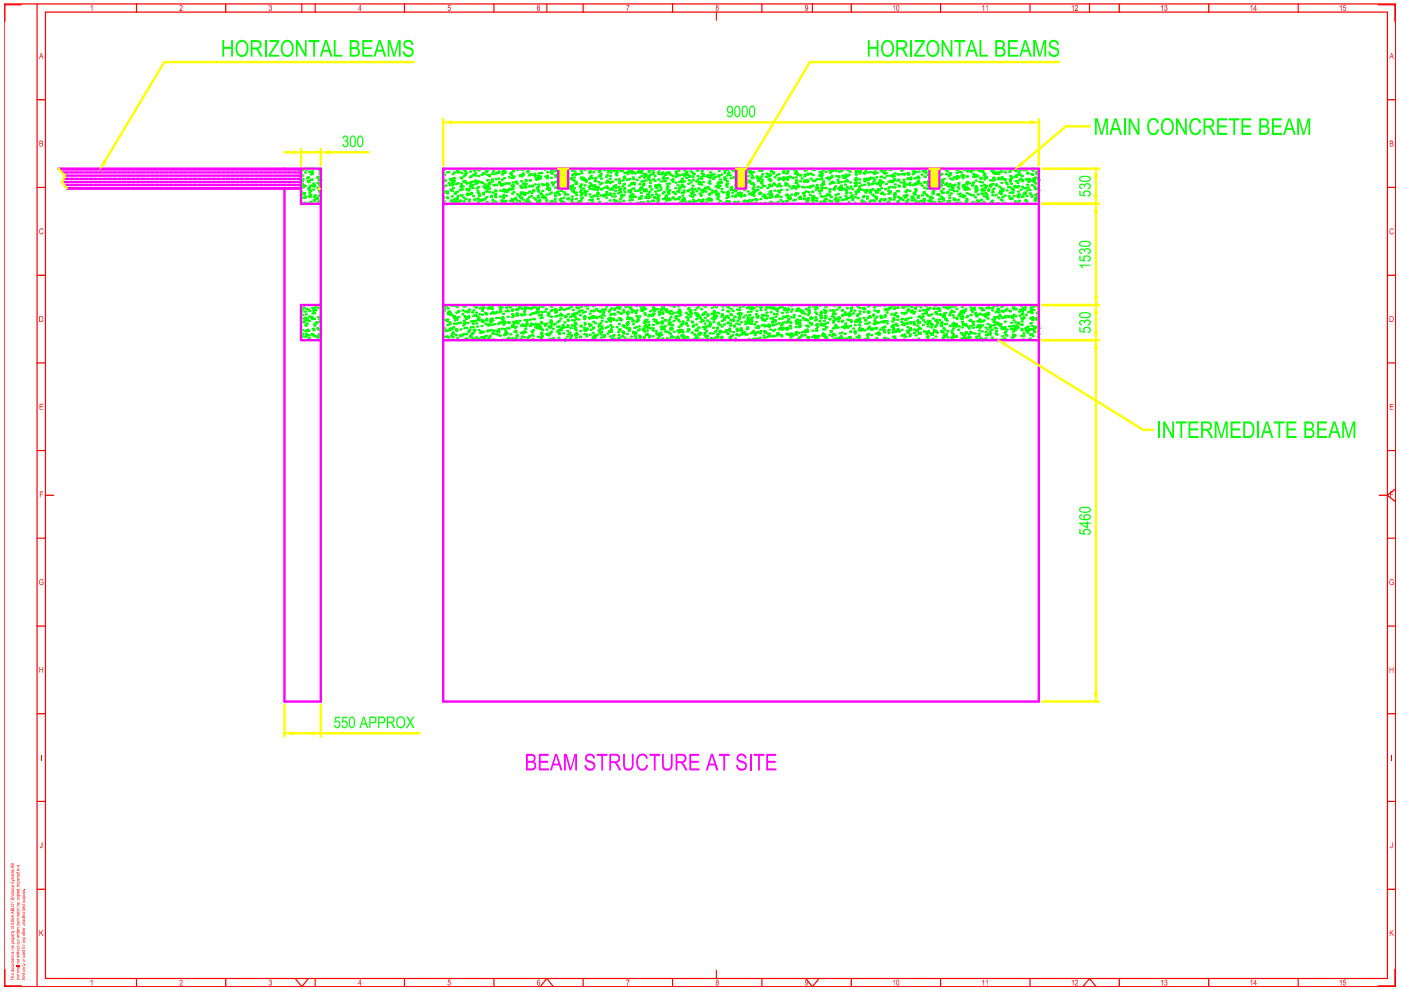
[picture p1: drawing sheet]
<svg xmlns="http://www.w3.org/2000/svg" width="297mm" height="210mm" viewBox="0 0 297 210" stroke-linecap="round" stroke-linejoin="round" font-family="sans-serif">
<!-- layer: megadoor-AM_0 -->
<g fill="none" stroke="#0f0" stroke-width=".51">
<path d="M94.3 69.7l.1 .2h-.2zM95.6 66.4l-.2 .3M95.8 64.7h.2M96.1 70.5l-.3 .3M96.4 67.2l.1 .2h-.2zM96.9 69.9l.1 .2h-.2zM98.5 64.8v.2h-.2zM99 67.4v.2h-.2zM99.4 67l-.2 .3M99.5 70.1v.2h-.2zM99.9 71.1l-.3 .3M101 65l.1 .2h-.2z"/>
<path d="M101.5 67.6l.1 .3-.2-.1zM101.8 70.6l.3-.3v.3zM103.2 67.6l-.2 .3M103.6 65.2l.1 .2h-.3zM103.7 71.7l-.3 .3M103.9 68.1l.2-.2v.2zM104.6 70.6v.2h-.2zM106 65.6l.2-.2v.2zM106.7 68.1v.2h-.2zM107 68.2l-.2 .3M107.1 70.8l.1 .2h-.2zM108.7 65.6v.3h-.2z"/>
<path d="M109.2 68.3v.2h-.2zM109.5 71.2l.2-.2 .1 .2zM110.4 64.7l-.3 .3M110.9 68.8l-.3 .3M111.3 65.9v.2h-.2zM111.7 68.5l.1 .3-.2-.1 .1-.1M112.3 71.2v.2h-.2zM113.8 66.1l.1 .2h-.2zM114.2 65.3l-.3 .3M114.3 68.8l.1 .2h-.2zM114.7 69.4l-.3 .3M114.8 71.4v.3h-.2z"/>
<path d="M116.4 66.3v.2h-.2zM116.9 69v.2h-.2zM117.4 71.7v.2h-.2zM118 65.9l-.3 .3M118.5 70l-.3 .3M118.9 66.5l.1 .2h-.2zM119.5 69.2v.3l-.2-.1zM119.9 72.1h-.2l.2-.2 .1 .2M121.5 66.7v.3h-.2zM121.8 66.5l-.3 .3M121.8 69.6l.2-.1v.2zM122.3 70.6l-.3 .3"/>
<path d="M124.1 67v.2h-.2zM124.5 69.7l.1 .2h-.2zM125.6 67.1l-.3 .3M126 64.7h.1M126.1 71.1l-.3 .3M126.6 67.2v.2h-.2zM127.1 69.9l.1 .2h-.3zM128.7 64.8v.2h-.2zM129 67.6l.2-.2v.2zM129.4 67.7l-.3 .3M129.7 70.1v.2h-.2zM129.9 71.7l-.3 .3"/>
<path d="M131.2 65l.1 .2h-.3zM131.7 67.6l.1 .3-.2-.1zM132.2 70.3l.1 .3h-.2zM133.2 68.3l-.3 .3M133.8 65.2v.2h-.2zM134.3 67.9v.2h-.2zM134.8 70.6v.2h-.2zM136.3 65.4l.1 .2h-.2zM136.6 64.8l-.3 .3M136.8 68.1l.1 .2h-.2zM137 68.9l-.3 .3M137.3 70.8l.1 .2h-.3z"/>
<path d="M138.9 65.6v.3h-.2zM139.4 68.3v.3l-.2-.1zM139.7 71.2l.2-.2v.2zM140.4 65.4l-.3 .2M140.8 69.5l-.3 .2M141.5 65.9v.2h-.2zM142 68.8l-.2-.1 .2-.1v.2M142.4 71.2l.1 .2h-.2zM144.1 66l-.3 .3h.2v-.2M144.5 68.8l.1 .2h-.3zM144.6 70l-.3 .3M145 71.4l.1 .3h-.2z"/>
<path d="M146.6 66.3v.2h-.2zM147.1 69v.2h-.2zM147.6 71.7v.2h-.2zM147.9 66.6l-.2 .2M148.4 70.6l-.2 .3M149.1 66.5l.1 .2h-.2zM149.6 69.2l.1 .3-.2-.1zM150 72.1l.1-.2v.2M151.7 66.7v.3h-.2zM151.8 67.1l-.3 .3M152.2 69.5v.2h-.2zM152.2 71.2l-.2 .3"/>
<path d="M154.2 67l.1 .2h-.2zM154.7 69.7l-.2 .2h.3v-.2M155.6 67.7l-.3 .3M156 71.8l-.2 .3M156.2 64.7l.1 .1M156.3 64.7l.1 .1M156.8 67.2v.2h-.2zM157.3 69.9v.2h-.2zM158.9 64.8v.2h-.2zM159.4 68.3l-.3 .3M159.4 67.6v-.2l-.2 .2 .2 .1M159.7 70.3l.1-.2 .1 .2z"/>
<path d="M161.4 65v.2h-.2zM161.7 67.8l.2-.1 .1 .2zM162.4 70.3l.1 .3h-.3zM162.7 64.8l-.3 .3M163.2 68.9l-.3 .3M164 65.2v.2h-.2zM164.5 67.9v.2h-.2zM165 70.6v.2h-.2zM166.5 65.4l-.3 .3M166.5 65.4l.1 .2h-.2zM167 69.5l-.3 .3M167 68.1l.1 .2h-.2z"/>
<path d="M167.5 70.8v.2h-.2zM169.1 65.6v.3h-.2zM169.6 68.3v.3l-.2-.1zM170.1 71v.2h-.2zM170.3 66l-.3 .3M170.8 70.1l-.3 .3M171.6 65.9l.1 .2h-.2zM172 68.7l.2-.1v.2zM172.6 71.2l.1 .2h-.2zM174 66.3l.2-.2v.2zM174.1 66.6l-.3 .3M174.6 70.7l-.3 .3"/>
<path d="M174.7 68.8v.2h-.2zM175.2 71.4v.3h-.2zM176.8 66.3v.2h-.2zM177.2 69l.1 .2h-.2zM177.6 71.9l.1-.2 .1 .2zM177.9 67.2l-.3 .3M178.4 71.3l-.3 .3M179.3 66.5l.1 .2h-.3zM179.8 69.2l.1 .3-.3-.1zM180.2 72.1l.1-.2v.2M181.7 67.8l-.3 .3M181.8 66.7l-.1 .3h.2v-.3"/>
<path d="M182.2 71.9l-.2 .2M182.4 69.5v.2h-.2zM184.4 67l.1 .2h-.2zM184.9 69.7l.1 .2h-.3zM185.5 68.4l-.3 .3M186.4 64.7h.1M187 67.2v.2h-.2zM187.5 69.9v.2h-.2zM188.8 64.9l-.2 .3M189 64.8l.1 .2h-.2zM189.3 69l-.3 .3M189.6 67.4v.3l-.2-.1z"/>
<path d="M189.9 70.3l.1-.2 .1 .2zM191.6 65v.2h-.2zM191.9 67.8l.2-.1v.2zM192.6 70.3v.3h-.2zM192.6 65.5l-.2 .3M193.2 69.6l-.3 .3M194 65.4l.2-.2v.2zM194.6 67.9l.1 .2h-.2zM195.1 70.6l.1 .2h-.2zM196.5 66.1l-.3 .3M196.7 65.4l.1 .2h-.3zM196.9 70.2l-.2 .3"/>
<path d="M197.2 68.1l.1 .2h-.3zM197.5 71l.2-.2 .1 .2zM199.3 65.6v.3h-.2zM199.8 68.3v.3l-.2-.1zM200.3 71v.2h-.2zM200.3 66.7l-.3 .3M200.7 70.8l-.2 .3M201.8 65.9l.1 .2h-.2zM202.3 68.6l.1 .2h-.2zM202.8 71.2v.2h-.2zM204.1 67.3l-.3 .2M204.2 66.3l.2-.2v.2z"/>
<path d="M204.5 71.4l-.2 .2M204.9 68.8v.2h-.2zM205.4 71.4v.3h-.2zM207 66.3v.2h-.2zM207.4 69l.1 .2h-.3zM207.8 71.9l.1-.2 .1 .2zM207.9 67.9l-.3 .2M209.5 66.5v.3l-.2-.1zM209.8 69.4l.2-.2v.3zM210.3 72.1l.2-.2v.2M211.9 67l.2-.2v.2zM212.5 69.5l.1 .2h-.2z"/>
<path d="M214.6 67l.1 .2h-.3zM215.1 69.7l.1 .2h-.2zM216.6 64.7h.1M217.2 67.2v.2h-.2zM217.7 69.9v.2h-.2zM219.2 64.8l.1 .2h-.2zM219.7 67.4l.1 .3-.2-.1zM220.2 70.1v.2h-.2z"/>
</g>
<circle cx="210.9" cy="64.7" r=".25" fill="#0f0"/>
<g fill="none" stroke="#0f0" stroke-width=".51">
<path d="M94.1 65.7l.2-.1v.2zM95.4 69.7l.2-.1-.1 .2zM95.7 66.4v.3h-.3M96.1 70.5l.1 .3h-.4M96.3 67.1l.2-.1-.1 .3zM97.5 71.1h.2v.2zM98.4 68.6l.2-.1-.1 .2zM99.3 66l.2-.1-.1 .2zM99.4 67l.1 .3h-.3M99.9 71.1v.3h-.3M100.5 70l.2-.1v.2zM101.4 67.4l.2-.1-.1 .2z"/>
<path d="M102.2 64.8h.3l-.1 .2zM102.6 71.4h.3l-.1 .2zM103.2 67.6l.1 .3h-.3M103.5 68.9l.2-.1v.2zM103.7 71.7v.3h-.3M104.4 66.3l.2-.1-.1 .2zM105.6 70.3l.3-.1-.1 .2zM106.5 67.7l.3-.1-.1 .2zM107 68.2l.1 .3h-.3M107.3 65.1l.3-.1-.1 .2zM107.8 71.7l.2-.1-.1 .2zM108.6 69.2l.3-.2-.1 .2z"/>
<path d="M109.5 66.5l.2-.1v.3zM110.4 64.7v.4l-.3-.1M110.7 70.6l.3-.1-.1 .2zM110.9 68.8v.3h-.3M111.6 68l.3-.1-.1 .2zM112.5 65.4l.2-.1-.1 .2zM113 72.1l-.1-.1 .2-.1v.2M113.7 69.4l.3-.1-.1 .2zM114.2 65.3v.3h-.3M114.6 66.8l.2-.1v.3zM114.7 69.4v.3h-.3M115.9 70.9l.2-.1v.2z"/>
<path d="M116.7 68.3l.3-.1-.1 .2zM117.6 65.7l.2-.1v.2zM118 65.9v.3h-.3M118.5 70v.3h-.3M118.9 69.7l.2-.1-.1 .2zM119.7 67.1l.3-.1-.1 .3zM121 71.1h.2v.2zM121.8 66.5v.3h-.3M121.9 68.6l.2-.1-.1 .2zM122.3 70.6v.3h-.3M122.7 66l.3-.1-.1 .2zM124 70l.2-.1-.1 .2z"/>
<path d="M124.9 67.4l.2-.1-.1 .2zM125.6 67.1v.3h-.3M125.7 64.8l.3-.1-.1 .2zM126.1 71.1v.4l-.3-.1M126.1 71.4l.3-.1-.1 .2zM127 68.9l.2-.2v.2zM127.8 66.3l.3-.1-.1 .2zM129.1 70.3l.3-.1-.1 .2zM129.4 67.7v.3h-.3M129.9 71.7v.4l-.3-.1M130 67.7l.2-.1v.2zM130.8 65.1l.3-.1-.1 .2z"/>
<path d="M131.2 71.7l.3-.1-.1 .2zM132.1 69.1l.3-.1-.1 .2zM133 66.5l.2-.1v.3zM133.2 68.3l.1 .3h-.4M134.2 70.6l.3-.1-.1 .2zM135.1 68l.3-.1-.1 .2zM136 65.4l.2-.1-.1 .2zM136.5 72.1l-.2-.1 .3-.1v.2M136.6 64.8v.3h-.3M137 68.9l.1 .3h-.4M137.2 69.4l.3-.1-.1 .2zM138.1 66.8l.2-.1v.3z"/>
<path d="M139.3 70.9l.3-.1-.1 .2zM140.2 68.3l.3-.1-.1 .2zM140.4 65.4v.3l-.3-.1M140.8 69.5l.1 .3-.4-.1M141.1 65.7l.2-.1v.2zM142.4 69.7l.2-.1-.1 .2zM143.2 67.1l.3-.1-.1 .3zM144.1 66l.1 .3-.3-.1M144.5 71.1l.2-.1-.1 .3zM144.6 70l.1 .4-.4-.1M145.4 68.6l.2-.2-.1 .3zM146.2 66l.3-.1-.1 .2z"/>
<path d="M147.5 70l.2-.1-.1 .2zM147.9 66.6l.1 .3-.3-.1M148.3 67.4l.3-.1-.1 .2zM148.4 70.6v.3h-.2M149.2 64.8l.3-.1-.1 .2zM149.6 71.4l.2-.1v.2zM150.5 68.8l.2-.1v.2zM151.3 66.2h.3l-.1 .2zM151.8 67.1v.4l-.3-.1M152.2 71.2l.1 .3h-.3M152.6 70.3l.3-.1-.1 .2zM153.4 67.7l.3-.1v.2z"/>
<path d="M154.3 65.1l.3-.1-.1 .2zM154.7 71.7l.3-.1-.1 .2zM155.6 67.7v.4l-.3-.1M155.6 69.1l.3-.1-.1 .2zM155.8 72.1h.1M156 71.8l.1 .3M156.4 66.5l.3-.1-.1 .3zM157.7 70.6l.3-.1-.1 .2zM158.6 68l.2-.1v.2zM159.4 68.3v.4l-.3-.1M159.5 65.4l.2-.1-.1 .2zM159.8 72l.3-.1-.1 .2z"/>
<path d="M160.7 69.4l.3-.1-.1 .2zM161.6 66.8l.2-.1-.1 .3zM162.7 64.8l.1 .4-.4-.1M162.8 70.9l.3-.1-.1 .2zM163.2 68.9v.3h-.3M163.7 68.3l.2-.2v.3zM164.6 65.7l.2-.1-.1 .2zM165.8 69.7l.3-.1-.1 .2zM166.5 65.4v.4l-.3-.1M166.7 67.1l.2-.1v.2zM167 69.5v.3h-.3M168 71.1l.2-.1-.1 .2z"/>
<path d="M168.8 68.5l.3-.1-.1 .3zM169.7 65.9h.3l-.1 .2zM170.3 66v.4l-.3-.1M170.8 70.1v.3h-.3M171 70l.2-.1-.1 .2zM171.8 67.4l.3-.1-.1 .2zM172.7 64.8l.3-.1-.1 .2zM173.1 71.4l.2-.1v.2zM173.9 68.8l.3-.1-.1 .2zM174.1 66.6v.4l-.3-.1M174.6 70.7v.3h-.3M174.8 66.2h.3l-.1 .2z"/>
<path d="M176.1 70.3l.2-.1v.2zM176.9 67.7l.3-.1-.1 .2zM177.8 65.1l.3-.1-.1 .2zM177.9 67.2l.1 .3h-.4M178.2 71.7l.3-.1-.1 .2zM178.4 71.3v.3h-.3M179.1 69.1l.2-.1v.2zM179.9 66.5l.3-.1-.1 .3zM181.2 70.6l.3-.1-.1 .2zM181.7 67.8l.1 .3h-.4M182.1 68l.2-.1-.1 .2zM182.2 71.9v.2"/>
<path d="M183 65.4l.2-.1-.1 .2zM183.3 72l.3-.1-.1 .2zM184.2 69.4l.2-.1v.2zM185.1 66.8l.2-.1-.1 .2zM185.5 68.4l.1 .3h-.4M186.3 70.9l.3-.2-.1 .2zM187.2 68.3l.2-.2v.3zM188.1 65.7l.2-.1-.1 .2zM188.8 64.9l.1 .4-.3-.1M189.3 69.7l.3-.1-.1 .2zM189.3 69l.1 .3h-.4M190.2 67.1l.2-.1v.2z"/>
<path d="M191.5 71.1l.2-.1-.1 .2zM192.3 68.5l.3-.1-.1 .3zM192.6 65.5l.1 .4-.3-.1M193.2 69.6v.3h-.3M193.2 65.9h.2v.2zM194.4 70l.3-.1-.1 .2zM195.3 67.4l.3-.1-.1 .2zM196.2 64.8l.2-.1v.2zM196.5 66.1v.3h-.3M196.6 71.4l.2-.1v.2zM196.9 70.2l.1 .3h-.3M197.4 68.8l.3-.1-.1 .2z"/>
<path d="M198.3 66.2h.3l-.1 .2zM199.5 70.3l.3-.1v.2zM200.3 66.7v.3h-.3M200.4 67.7l.3-.1-.1 .2zM200.7 70.8l.1 .3h-.3M201.3 65.1l.2-.1v.2zM201.7 71.7l.3-.1-.1 .2zM202.6 69.1l.2-.1-.1 .2zM203.4 66.5l.3-.1-.1 .3zM204.1 67.3v.3l-.3-.1M204.5 71.4l.1 .3-.3-.1M204.7 70.6l.2-.2v.3z"/>
<path d="M205.6 68l.2-.2-.1 .3zM206.4 65.4l.3-.1-.1 .2zM206.8 72l.3-.1-.1 .2zM207.7 69.4l.2-.1-.1 .2zM207.9 67.9v.3l-.3-.1M208.2 72.1l.2-.1v.1M208.6 66.8l.2-.1-.1 .2zM209.8 70.8l.2-.1v.2zM210.7 68.2l.2-.1-.1 .3zM210.9 64.7h.3M211.4 68.7l.3-.2v.3zM211.5 65.6h.3l-.1 .2z"/>
<path d="M212.8 69.7l.2-.1v.2zM213.7 67.1l.2-.1v.2zM215 71.1l.2-.1-.1 .2zM215 65.3v-.3l-.3 .3h.3M215.2 69.3l.3-.3v.4zM215.8 68.5l.3-.1-.1 .3zM216.7 65.9h.2v.2zM217.9 70l.3-.1-.1 .2zM218.8 65.6v.3h-.2zM218.8 67.4l.3-.1-.1 .2zM219.3 69.6v.4l-.3-.1zM219.7 64.8l.2-.1-.1 .2z"/>
<path d="M220.2 71.3l-.1 .1h.1"/>
</g>
<g fill="#0f0">
<circle cx="94.9" cy="65.4" r=".25"/>
<circle cx="94.9" cy="66.6" r=".25"/>
<circle cx="96.8" cy="65.1" r=".25"/>
<circle cx="94.9" cy="67.8" r=".25"/>
<circle cx="96.8" cy="66.3" r=".25"/>
<circle cx="98.6" cy="64.8" r=".25"/>
<circle cx="94.8" cy="68.9" r=".25"/>
<circle cx="96.7" cy="67.5" r=".25"/>
<circle cx="98.6" cy="66" r=".25"/>
<circle cx="94.8" cy="70.1" r=".25"/>
<circle cx="96.7" cy="68.7" r=".25"/>
<circle cx="98.5" cy="67.2" r=".25"/>
<circle cx="100.4" cy="65.8" r=".25"/>
<circle cx="94.7" cy="71.3" r=".25"/>
<circle cx="96.6" cy="69.8" r=".25"/>
<circle cx="98.5" cy="68.4" r=".25"/>
<circle cx="100.3" cy="67" r=".25"/>
<circle cx="102.2" cy="65.6" r=".25"/>
<circle cx="96.6" cy="71" r=".25"/>
<circle cx="98.5" cy="69.6" r=".25"/>
<circle cx="100.3" cy="68.2" r=".25"/>
<circle cx="102.2" cy="66.7" r=".25"/>
<circle cx="104" cy="65.3" r=".25"/>
<circle cx="98.4" cy="70.8" r=".25"/>
<circle cx="100.2" cy="69.4" r=".25"/>
<circle cx="102.1" cy="67.9" r=".25"/>
<circle cx="104" cy="66.5" r=".25"/>
<circle cx="105.9" cy="65.1" r=".25"/>
<circle cx="98.4" cy="72" r=".25"/>
<circle cx="100.2" cy="70.6" r=".25"/>
<circle cx="102.1" cy="69.1" r=".25"/>
<circle cx="104" cy="67.7" r=".25"/>
<circle cx="105.8" cy="66.2" r=".25"/>
<circle cx="107.7" cy="64.8" r=".25"/>
<circle cx="100.1" cy="71.7" r=".25"/>
<circle cx="102.1" cy="70.3" r=".25"/>
<circle cx="103.9" cy="68.9" r=".25"/>
<circle cx="105.8" cy="67.4" r=".25"/>
<circle cx="107.7" cy="66" r=".25"/>
<circle cx="102" cy="71.5" r=".25"/>
<circle cx="103.9" cy="70" r=".25"/>
<circle cx="105.7" cy="68.6" r=".25"/>
<circle cx="107.6" cy="67.2" r=".25"/>
<circle cx="109.5" cy="65.7" r=".25"/>
<circle cx="103.8" cy="71.2" r=".25"/>
<circle cx="105.7" cy="69.8" r=".25"/>
<circle cx="107.6" cy="68.4" r=".25"/>
<circle cx="109.5" cy="66.9" r=".25"/>
<circle cx="111.3" cy="65.5" r=".25"/>
<circle cx="105.6" cy="71" r=".25"/>
<circle cx="107.6" cy="69.5" r=".25"/>
<circle cx="109.4" cy="68.1" r=".25"/>
<circle cx="111.2" cy="66.7" r=".25"/>
<circle cx="113.1" cy="65.2" r=".25"/>
<circle cx="107.5" cy="70.7" r=".25"/>
<circle cx="109.4" cy="69.3" r=".25"/>
<circle cx="111.2" cy="67.9" r=".25"/>
<circle cx="113.1" cy="66.4" r=".25"/>
<circle cx="115" cy="65" r=".25"/>
<circle cx="107.5" cy="71.9" r=".25"/>
<circle cx="109.3" cy="70.5" r=".25"/>
<circle cx="111.2" cy="69.1" r=".25"/>
<circle cx="113.1" cy="67.6" r=".25"/>
<circle cx="114.9" cy="66.2" r=".25"/>
<circle cx="116.8" cy="64.8" r=".25"/>
<circle cx="109.3" cy="71.7" r=".25"/>
<circle cx="111.1" cy="70.3" r=".25"/>
<circle cx="113" cy="68.8" r=".25"/>
<circle cx="114.9" cy="67.4" r=".25"/>
<circle cx="116.7" cy="65.9" r=".25"/>
<circle cx="111.1" cy="71.4" r=".25"/>
<circle cx="113" cy="70" r=".25"/>
<circle cx="114.8" cy="68.6" r=".25"/>
<circle cx="116.7" cy="67.1" r=".25"/>
<circle cx="118.6" cy="65.7" r=".25"/>
<circle cx="112.9" cy="71.2" r=".25"/>
<circle cx="114.8" cy="69.8" r=".25"/>
<circle cx="116.7" cy="68.3" r=".25"/>
<circle cx="118.6" cy="66.9" r=".25"/>
<circle cx="120.4" cy="65.4" r=".25"/>
<circle cx="114.8" cy="70.9" r=".25"/>
<circle cx="116.6" cy="69.5" r=".25"/>
<circle cx="118.5" cy="68.1" r=".25"/>
<circle cx="120.4" cy="66.6" r=".25"/>
<circle cx="122.2" cy="65.2" r=".25"/>
<circle cx="114.7" cy="72.1" r=".25"/>
<circle cx="116.6" cy="70.7" r=".25"/>
<circle cx="118.5" cy="69.2" r=".25"/>
<circle cx="120.3" cy="67.8" r=".25"/>
<circle cx="122.2" cy="66.4" r=".25"/>
<circle cx="124.1" cy="64.9" r=".25"/>
<circle cx="116.5" cy="71.9" r=".25"/>
<circle cx="118.4" cy="70.4" r=".25"/>
<circle cx="120.3" cy="69" r=".25"/>
<circle cx="122.1" cy="67.6" r=".25"/>
<circle cx="124" cy="66.1" r=".25"/>
<circle cx="125.9" cy="64.7" r=".25"/>
<circle cx="118.4" cy="71.6" r=".25"/>
<circle cx="120.3" cy="70.2" r=".25"/>
<circle cx="122.1" cy="68.8" r=".25"/>
<circle cx="124" cy="67.3" r=".25"/>
<circle cx="125.8" cy="65.9" r=".25"/>
<circle cx="120.2" cy="71.4" r=".25"/>
<circle cx="122" cy="70" r=".25"/>
<circle cx="123.9" cy="68.5" r=".25"/>
<circle cx="125.8" cy="67" r=".25"/>
<circle cx="127.7" cy="65.6" r=".25"/>
<circle cx="122" cy="71.1" r=".25"/>
<circle cx="123.9" cy="69.7" r=".25"/>
<circle cx="125.8" cy="68.2" r=".25"/>
<circle cx="127.6" cy="66.8" r=".25"/>
<circle cx="129.5" cy="65.4" r=".25"/>
<circle cx="123.9" cy="70.9" r=".25"/>
<circle cx="125.7" cy="69.4" r=".25"/>
<circle cx="127.6" cy="68" r=".25"/>
<circle cx="129.5" cy="66.6" r=".25"/>
<circle cx="131.3" cy="65.1" r=".25"/>
<circle cx="123.8" cy="72" r=".25"/>
<circle cx="125.7" cy="70.6" r=".25"/>
<circle cx="127.5" cy="69.2" r=".25"/>
<circle cx="129.4" cy="67.8" r=".25"/>
<circle cx="131.3" cy="66.3" r=".25"/>
<circle cx="133.1" cy="64.9" r=".25"/>
<circle cx="125.6" cy="71.8" r=".25"/>
<circle cx="127.5" cy="70.4" r=".25"/>
<circle cx="129.4" cy="68.9" r=".25"/>
<circle cx="131.3" cy="67.5" r=".25"/>
<circle cx="133.1" cy="66.1" r=".25"/>
<circle cx="127.5" cy="71.6" r=".25"/>
<circle cx="129.4" cy="70.1" r=".25"/>
<circle cx="131.2" cy="68.7" r=".25"/>
<circle cx="133" cy="67.3" r=".25"/>
<circle cx="134.9" cy="65.8" r=".25"/>
<circle cx="129.3" cy="71.3" r=".25"/>
<circle cx="131.2" cy="69.9" r=".25"/>
<circle cx="133" cy="68.4" r=".25"/>
<circle cx="134.9" cy="67" r=".25"/>
<circle cx="136.8" cy="65.6" r=".25"/>
<circle cx="131.1" cy="71.1" r=".25"/>
<circle cx="133" cy="69.6" r=".25"/>
<circle cx="134.9" cy="68.2" r=".25"/>
<circle cx="136.7" cy="66.7" r=".25"/>
<circle cx="138.6" cy="65.3" r=".25"/>
<circle cx="132.9" cy="70.8" r=".25"/>
<circle cx="134.8" cy="69.4" r=".25"/>
<circle cx="136.7" cy="67.9" r=".25"/>
<circle cx="138.5" cy="66.5" r=".25"/>
<circle cx="140.4" cy="65.1" r=".25"/>
<circle cx="132.9" cy="72" r=".25"/>
<circle cx="134.8" cy="70.6" r=".25"/>
<circle cx="136.6" cy="69.1" r=".25"/>
<circle cx="138.5" cy="67.7" r=".25"/>
<circle cx="140.4" cy="66.2" r=".25"/>
<circle cx="142.3" cy="64.8" r=".25"/>
<circle cx="134.7" cy="71.7" r=".25"/>
<circle cx="136.6" cy="70.3" r=".25"/>
<circle cx="138.5" cy="68.9" r=".25"/>
<circle cx="140.4" cy="67.4" r=".25"/>
<circle cx="142.2" cy="66" r=".25"/>
<circle cx="136.6" cy="71.5" r=".25"/>
<circle cx="138.4" cy="70.1" r=".25"/>
<circle cx="140.3" cy="68.6" r=".25"/>
<circle cx="142.2" cy="67.2" r=".25"/>
<circle cx="144" cy="65.8" r=".25"/>
<circle cx="138.4" cy="71.3" r=".25"/>
<circle cx="140.3" cy="69.8" r=".25"/>
<circle cx="142.1" cy="68.4" r=".25"/>
<circle cx="144" cy="67" r=".25"/>
<circle cx="145.9" cy="65.5" r=".25"/>
<circle cx="140.2" cy="71" r=".25"/>
<circle cx="142.1" cy="69.6" r=".25"/>
<circle cx="143.9" cy="68.1" r=".25"/>
<circle cx="145.8" cy="66.7" r=".25"/>
<circle cx="147.7" cy="65.3" r=".25"/>
<circle cx="142.1" cy="70.8" r=".25"/>
<circle cx="143.9" cy="69.3" r=".25"/>
<circle cx="145.8" cy="67.9" r=".25"/>
<circle cx="147.6" cy="66.4" r=".25"/>
<circle cx="149.5" cy="65" r=".25"/>
<circle cx="142" cy="72" r=".25"/>
<circle cx="143.8" cy="70.5" r=".25"/>
<circle cx="145.7" cy="69.1" r=".25"/>
<circle cx="147.6" cy="67.6" r=".25"/>
<circle cx="149.5" cy="66.2" r=".25"/>
<circle cx="151.4" cy="64.8" r=".25"/>
<circle cx="143.8" cy="71.7" r=".25"/>
<circle cx="145.7" cy="70.3" r=".25"/>
<circle cx="147.6" cy="68.8" r=".25"/>
<circle cx="149.4" cy="67.4" r=".25"/>
<circle cx="151.3" cy="65.9" r=".25"/>
<circle cx="145.7" cy="71.4" r=".25"/>
<circle cx="147.5" cy="70" r=".25"/>
<circle cx="149.4" cy="68.6" r=".25"/>
<circle cx="151.3" cy="67.1" r=".25"/>
<circle cx="153.1" cy="65.7" r=".25"/>
<circle cx="147.5" cy="71.2" r=".25"/>
<circle cx="149.3" cy="69.8" r=".25"/>
<circle cx="151.2" cy="68.3" r=".25"/>
<circle cx="153.1" cy="66.9" r=".25"/>
<circle cx="154.9" cy="65.5" r=".25"/>
<circle cx="149.3" cy="71" r=".25"/>
<circle cx="151.2" cy="69.5" r=".25"/>
<circle cx="153.1" cy="68.1" r=".25"/>
<circle cx="154.9" cy="66.7" r=".25"/>
<circle cx="156.8" cy="65.2" r=".25"/>
<circle cx="151.1" cy="70.7" r=".25"/>
<circle cx="153" cy="69.2" r=".25"/>
<circle cx="154.8" cy="67.8" r=".25"/>
<circle cx="156.7" cy="66.4" r=".25"/>
<circle cx="158.6" cy="65" r=".25"/>
<circle cx="151.1" cy="71.9" r=".25"/>
<circle cx="153" cy="70.4" r=".25"/>
<circle cx="154.8" cy="69" r=".25"/>
<circle cx="156.7" cy="67.6" r=".25"/>
<circle cx="158.6" cy="66.2" r=".25"/>
<circle cx="160.4" cy="64.7" r=".25"/>
<circle cx="152.9" cy="71.6" r=".25"/>
<circle cx="154.8" cy="70.2" r=".25"/>
<circle cx="156.7" cy="68.8" r=".25"/>
<circle cx="158.5" cy="67.3" r=".25"/>
<circle cx="160.4" cy="65.9" r=".25"/>
<circle cx="154.7" cy="71.4" r=".25"/>
<circle cx="156.6" cy="70" r=".25"/>
<circle cx="158.5" cy="68.5" r=".25"/>
<circle cx="160.3" cy="67.1" r=".25"/>
<circle cx="162.2" cy="65.6" r=".25"/>
<circle cx="156.6" cy="71.1" r=".25"/>
<circle cx="158.4" cy="69.7" r=".25"/>
<circle cx="160.3" cy="68.3" r=".25"/>
<circle cx="162.2" cy="66.8" r=".25"/>
<circle cx="164.1" cy="65.4" r=".25"/>
<circle cx="158.4" cy="70.9" r=".25"/>
<circle cx="160.3" cy="69.5" r=".25"/>
<circle cx="162.1" cy="68" r=".25"/>
<circle cx="164" cy="66.6" r=".25"/>
<circle cx="165.8" cy="65.2" r=".25"/>
<circle cx="158.4" cy="72.1" r=".25"/>
<circle cx="160.2" cy="70.6" r=".25"/>
<circle cx="162.1" cy="69.2" r=".25"/>
<circle cx="164" cy="67.8" r=".25"/>
<circle cx="165.8" cy="66.4" r=".25"/>
<circle cx="167.7" cy="64.9" r=".25"/>
<circle cx="160.2" cy="71.8" r=".25"/>
<circle cx="162" cy="70.4" r=".25"/>
<circle cx="163.9" cy="68.9" r=".25"/>
<circle cx="165.8" cy="67.5" r=".25"/>
<circle cx="167.7" cy="66.1" r=".25"/>
<circle cx="162" cy="71.6" r=".25"/>
<circle cx="163.9" cy="70.1" r=".25"/>
<circle cx="165.7" cy="68.7" r=".25"/>
<circle cx="167.6" cy="67.3" r=".25"/>
<circle cx="169.5" cy="65.8" r=".25"/>
<circle cx="163.9" cy="71.3" r=".25"/>
<circle cx="165.7" cy="69.9" r=".25"/>
<circle cx="167.6" cy="68.4" r=".25"/>
<circle cx="169.4" cy="67" r=".25"/>
<circle cx="171.3" cy="65.6" r=".25"/>
<circle cx="165.6" cy="71.1" r=".25"/>
<circle cx="167.5" cy="69.6" r=".25"/>
<circle cx="169.4" cy="68.2" r=".25"/>
<circle cx="171.3" cy="66.8" r=".25"/>
<circle cx="173.1" cy="65.3" r=".25"/>
<circle cx="167.5" cy="70.8" r=".25"/>
<circle cx="169.4" cy="69.4" r=".25"/>
<circle cx="171.2" cy="68" r=".25"/>
<circle cx="173.1" cy="66.5" r=".25"/>
<circle cx="175" cy="65.1" r=".25"/>
<circle cx="167.5" cy="72" r=".25"/>
<circle cx="169.3" cy="70.6" r=".25"/>
<circle cx="171.2" cy="69.2" r=".25"/>
<circle cx="173" cy="67.7" r=".25"/>
<circle cx="174.9" cy="66.3" r=".25"/>
<circle cx="176.8" cy="64.8" r=".25"/>
<circle cx="169.3" cy="71.8" r=".25"/>
<circle cx="171.1" cy="70.3" r=".25"/>
<circle cx="173" cy="68.9" r=".25"/>
<circle cx="174.9" cy="67.5" r=".25"/>
<circle cx="176.7" cy="66" r=".25"/>
<circle cx="171.1" cy="71.5" r=".25"/>
<circle cx="173" cy="70.1" r=".25"/>
<circle cx="174.9" cy="68.7" r=".25"/>
<circle cx="176.7" cy="67.2" r=".25"/>
<circle cx="178.6" cy="65.8" r=".25"/>
<circle cx="172.9" cy="71.3" r=".25"/>
<circle cx="174.8" cy="69.8" r=".25"/>
<circle cx="176.6" cy="68.4" r=".25"/>
<circle cx="178.5" cy="67" r=".25"/>
<circle cx="180.4" cy="65.5" r=".25"/>
<circle cx="174.8" cy="71" r=".25"/>
<circle cx="176.6" cy="69.6" r=".25"/>
<circle cx="178.5" cy="68.1" r=".25"/>
<circle cx="180.4" cy="66.7" r=".25"/>
<circle cx="182.2" cy="65.3" r=".25"/>
<circle cx="176.6" cy="70.8" r=".25"/>
<circle cx="178.5" cy="69.3" r=".25"/>
<circle cx="180.3" cy="67.9" r=".25"/>
<circle cx="182.2" cy="66.5" r=".25"/>
<circle cx="184.1" cy="65" r=".25"/>
<circle cx="176.5" cy="72" r=".25"/>
<circle cx="178.4" cy="70.5" r=".25"/>
<circle cx="180.3" cy="69.1" r=".25"/>
<circle cx="182.1" cy="67.7" r=".25"/>
<circle cx="184" cy="66.2" r=".25"/>
<circle cx="185.9" cy="64.8" r=".25"/>
<circle cx="178.4" cy="71.7" r=".25"/>
<circle cx="180.2" cy="70.3" r=".25"/>
<circle cx="182.1" cy="68.9" r=".25"/>
<circle cx="184" cy="67.4" r=".25"/>
<circle cx="185.9" cy="66" r=".25"/>
<circle cx="180.2" cy="71.4" r=".25"/>
<circle cx="182.1" cy="70" r=".25"/>
<circle cx="183.9" cy="68.6" r=".25"/>
<circle cx="185.8" cy="67.2" r=".25"/>
<circle cx="187.6" cy="65.7" r=".25"/>
<circle cx="182" cy="71.2" r=".25"/>
<circle cx="183.9" cy="69.8" r=".25"/>
<circle cx="185.8" cy="68.4" r=".25"/>
<circle cx="187.6" cy="66.9" r=".25"/>
<circle cx="189.5" cy="65.5" r=".25"/>
<circle cx="183.8" cy="71" r=".25"/>
<circle cx="185.7" cy="69.5" r=".25"/>
<circle cx="187.6" cy="68.1" r=".25"/>
<circle cx="189.5" cy="66.7" r=".25"/>
<circle cx="191.3" cy="65.2" r=".25"/>
<circle cx="185.7" cy="70.7" r=".25"/>
<circle cx="187.5" cy="69.3" r=".25"/>
<circle cx="189.4" cy="67.8" r=".25"/>
<circle cx="191.3" cy="66.4" r=".25"/>
<circle cx="193.2" cy="65" r=".25"/>
<circle cx="185.7" cy="71.9" r=".25"/>
<circle cx="187.5" cy="70.5" r=".25"/>
<circle cx="189.4" cy="69" r=".25"/>
<circle cx="191.2" cy="67.6" r=".25"/>
<circle cx="193.1" cy="66.2" r=".25"/>
<circle cx="195" cy="64.7" r=".25"/>
<circle cx="187.4" cy="71.7" r=".25"/>
<circle cx="189.3" cy="70.2" r=".25"/>
<circle cx="191.2" cy="68.8" r=".25"/>
<circle cx="193.1" cy="67.4" r=".25"/>
<circle cx="194.9" cy="65.9" r=".25"/>
<circle cx="189.3" cy="71.4" r=".25"/>
<circle cx="191.2" cy="70" r=".25"/>
<circle cx="193" cy="68.6" r=".25"/>
<circle cx="194.9" cy="67.1" r=".25"/>
<circle cx="196.8" cy="65.6" r=".25"/>
<circle cx="191.1" cy="71.1" r=".25"/>
<circle cx="193" cy="69.8" r=".25"/>
<circle cx="194.8" cy="68.3" r=".25"/>
<circle cx="196.8" cy="66.8" r=".25"/>
<circle cx="198.6" cy="65.4" r=".25"/>
<circle cx="192.9" cy="70.9" r=".25"/>
<circle cx="194.8" cy="69.5" r=".25"/>
<circle cx="196.7" cy="68" r=".25"/>
<circle cx="198.5" cy="66.6" r=".25"/>
<circle cx="200.4" cy="65.2" r=".25"/>
<circle cx="194.8" cy="70.6" r=".25"/>
<circle cx="196.7" cy="69.2" r=".25"/>
<circle cx="198.5" cy="67.8" r=".25"/>
<circle cx="200.4" cy="66.4" r=".25"/>
<circle cx="202.3" cy="64.9" r=".25"/>
<circle cx="194.7" cy="71.8" r=".25"/>
<circle cx="196.6" cy="70.4" r=".25"/>
<circle cx="198.4" cy="69" r=".25"/>
<circle cx="200.3" cy="67.5" r=".25"/>
<circle cx="202.2" cy="66.1" r=".25"/>
<circle cx="204.1" cy="64.7" r=".25"/>
<circle cx="196.6" cy="71.6" r=".25"/>
<circle cx="198.4" cy="70.2" r=".25"/>
<circle cx="200.3" cy="68.7" r=".25"/>
<circle cx="202.2" cy="67.3" r=".25"/>
<circle cx="204" cy="65.9" r=".25"/>
<circle cx="198.4" cy="71.4" r=".25"/>
<circle cx="200.3" cy="69.9" r=".25"/>
<circle cx="202.1" cy="68.5" r=".25"/>
<circle cx="204" cy="67" r=".25"/>
<circle cx="205.9" cy="65.6" r=".25"/>
<circle cx="200.2" cy="71.1" r=".25"/>
<circle cx="202.1" cy="69.7" r=".25"/>
<circle cx="203.9" cy="68.2" r=".25"/>
<circle cx="205.8" cy="66.8" r=".25"/>
<circle cx="207.7" cy="65.3" r=".25"/>
<circle cx="202" cy="70.9" r=".25"/>
<circle cx="203.9" cy="69.4" r=".25"/>
<circle cx="205.8" cy="68" r=".25"/>
<circle cx="207.7" cy="66.5" r=".25"/>
<circle cx="209.5" cy="65.1" r=".25"/>
<circle cx="202" cy="72" r=".25"/>
<circle cx="203.9" cy="70.6" r=".25"/>
<circle cx="205.7" cy="69.2" r=".25"/>
<circle cx="207.6" cy="67.7" r=".25"/>
<circle cx="209.5" cy="66.3" r=".25"/>
<circle cx="211.4" cy="64.8" r=".25"/>
<circle cx="203.8" cy="71.8" r=".25"/>
<circle cx="205.7" cy="70.3" r=".25"/>
<circle cx="207.6" cy="68.9" r=".25"/>
<circle cx="209.4" cy="67.5" r=".25"/>
<circle cx="211.3" cy="66" r=".25"/>
<circle cx="205.6" cy="71.5" r=".25"/>
<circle cx="207.5" cy="70.1" r=".25"/>
<circle cx="209.4" cy="68.7" r=".25"/>
<circle cx="211.3" cy="67.2" r=".25"/>
<circle cx="213.1" cy="65.8" r=".25"/>
<circle cx="207.5" cy="71.3" r=".25"/>
<circle cx="209.3" cy="69.9" r=".25"/>
<circle cx="211.2" cy="68.4" r=".25"/>
<circle cx="213.1" cy="67" r=".25"/>
<circle cx="215" cy="65.6" r=".25"/>
<circle cx="209.3" cy="71.1" r=".25"/>
<circle cx="211.2" cy="69.6" r=".25"/>
<circle cx="213" cy="68.2" r=".25"/>
<circle cx="214.9" cy="66.7" r=".25"/>
<circle cx="216.8" cy="65.3" r=".25"/>
<circle cx="211.1" cy="70.8" r=".25"/>
<circle cx="213" cy="69.4" r=".25"/>
<circle cx="214.9" cy="67.9" r=".25"/>
<circle cx="216.7" cy="66.5" r=".25"/>
<circle cx="218.6" cy="65.1" r=".25"/>
<circle cx="211.1" cy="72" r=".25"/>
<circle cx="213" cy="70.6" r=".25"/>
<circle cx="214.8" cy="69.1" r=".25"/>
<circle cx="216.7" cy="67.7" r=".25"/>
<circle cx="218.6" cy="66.2" r=".25"/>
<circle cx="212.9" cy="71.7" r=".25"/>
<circle cx="214.8" cy="70.3" r=".25"/>
<circle cx="216.6" cy="68.9" r=".25"/>
<circle cx="218.6" cy="67.4" r=".25"/>
<circle cx="214.7" cy="71.5" r=".25"/>
<circle cx="216.6" cy="70" r=".25"/>
<circle cx="218.5" cy="68.6" r=".25"/>
<circle cx="216.6" cy="71.2" r=".25"/>
<circle cx="218.5" cy="69.8" r=".25"/>
<circle cx="218.4" cy="71" r=".25"/>
<circle cx="220.2" cy="69.6" r=".25"/>
<circle cx="220.2" cy="70.8" r=".25"/>
<circle cx="220.2" cy="72" r=".25"/>
<circle cx="94.5" cy="65" r=".25"/>
<circle cx="95.9" cy="64.8" r=".25"/>
<circle cx="94.9" cy="66.2" r=".25"/>
<circle cx="97.2" cy="65.9" r=".25"/>
<circle cx="98.1" cy="65.8" r=".25"/>
<circle cx="99.4" cy="65.6" r=".25"/>
<circle cx="101.7" cy="65.3" r=".25"/>
<circle cx="102.6" cy="65.2" r=".25"/>
<circle cx="103.9" cy="65.1" r=".25"/>
<circle cx="106.2" cy="64.8" r=".25"/>
<circle cx="94" cy="67.6" r=".25"/>
<circle cx="96.3" cy="67.3" r=".25"/>
<circle cx="97.1" cy="67.2" r=".25"/>
<circle cx="98.5" cy="67" r=".25"/>
<circle cx="100.7" cy="66.7" r=".25"/>
<circle cx="101.6" cy="66.6" r=".25"/>
<circle cx="103" cy="66.4" r=".25"/>
<circle cx="105.2" cy="66.2" r=".25"/>
<circle cx="106.1" cy="66" r=".25"/>
<circle cx="107.5" cy="65.9" r=".25"/>
<circle cx="109.7" cy="65.6" r=".25"/>
<circle cx="110.6" cy="65.4" r=".25"/>
<circle cx="112" cy="65.3" r=".25"/>
<circle cx="114.2" cy="65" r=".25"/>
<circle cx="115.1" cy="64.8" r=".25"/>
<circle cx="95.3" cy="68.7" r=".25"/>
<circle cx="96.2" cy="68.6" r=".25"/>
<circle cx="97.6" cy="68.4" r=".25"/>
<circle cx="99.8" cy="68.1" r=".25"/>
<circle cx="100.7" cy="68" r=".25"/>
<circle cx="102.1" cy="67.8" r=".25"/>
<circle cx="104.3" cy="67.5" r=".25"/>
<circle cx="105.2" cy="67.4" r=".25"/>
<circle cx="106.5" cy="67.3" r=".25"/>
<circle cx="108.8" cy="67" r=".25"/>
<circle cx="109.7" cy="66.8" r=".25"/>
<circle cx="111" cy="66.7" r=".25"/>
<circle cx="113.3" cy="66.4" r=".25"/>
<circle cx="114.2" cy="66.2" r=".25"/>
<circle cx="115.5" cy="66.1" r=".25"/>
<circle cx="117.8" cy="65.8" r=".25"/>
<circle cx="118.7" cy="65.6" r=".25"/>
<circle cx="120" cy="65.5" r=".25"/>
<circle cx="122.3" cy="65.2" r=".25"/>
<circle cx="123.2" cy="65.1" r=".25"/>
<circle cx="124.5" cy="64.9" r=".25"/>
<circle cx="94.4" cy="70.1" r=".25"/>
<circle cx="95.3" cy="70" r=".25"/>
<circle cx="98.9" cy="69.5" r=".25"/>
<circle cx="99.8" cy="69.4" r=".25"/>
<circle cx="101.1" cy="69.2" r=".25"/>
<circle cx="103.4" cy="68.9" r=".25"/>
<circle cx="104.3" cy="68.9" r=".25"/>
<circle cx="105.6" cy="68.7" r=".25"/>
<circle cx="107.9" cy="68.4" r=".25"/>
<circle cx="108.7" cy="68.3" r=".25"/>
<circle cx="110.1" cy="68.1" r=".25"/>
<circle cx="112.3" cy="67.8" r=".25"/>
<circle cx="113.2" cy="67.7" r=".25"/>
<circle cx="114.6" cy="67.5" r=".25"/>
<circle cx="116.8" cy="67.2" r=".25"/>
<circle cx="117.7" cy="67.1" r=".25"/>
<circle cx="119.1" cy="66.9" r=".25"/>
<circle cx="121.4" cy="66.6" r=".25"/>
<circle cx="122.2" cy="66.5" r=".25"/>
<circle cx="123.6" cy="66.3" r=".25"/>
<circle cx="125.8" cy="66" r=".25"/>
<circle cx="126.7" cy="65.9" r=".25"/>
<circle cx="128.1" cy="65.7" r=".25"/>
<circle cx="130.3" cy="65.4" r=".25"/>
<circle cx="131.2" cy="65.3" r=".25"/>
<circle cx="132.6" cy="65.1" r=".25"/>
<circle cx="134.8" cy="64.8" r=".25"/>
<circle cx="135.7" cy="64.7" r=".25"/>
<circle cx="94.3" cy="71.4" r=".25"/>
<circle cx="95.7" cy="71.2" r=".25"/>
<circle cx="97.9" cy="70.9" r=".25"/>
<circle cx="98.8" cy="70.9" r=".25"/>
<circle cx="100.2" cy="70.7" r=".25"/>
<circle cx="102.4" cy="70.4" r=".25"/>
<circle cx="103.3" cy="70.3" r=".25"/>
<circle cx="104.7" cy="70.1" r=".25"/>
<circle cx="106.9" cy="69.8" r=".25"/>
<circle cx="107.8" cy="69.7" r=".25"/>
<circle cx="109.2" cy="69.5" r=".25"/>
<circle cx="111.4" cy="69.2" r=".25"/>
<circle cx="112.3" cy="69.1" r=".25"/>
<circle cx="113.7" cy="68.9" r=".25"/>
<circle cx="115.9" cy="68.6" r=".25"/>
<circle cx="116.8" cy="68.5" r=".25"/>
<circle cx="118.1" cy="68.3" r=".25"/>
<circle cx="120.4" cy="68" r=".25"/>
<circle cx="121.3" cy="67.9" r=".25"/>
<circle cx="122.6" cy="67.7" r=".25"/>
<circle cx="124.9" cy="67.4" r=".25"/>
<circle cx="125.8" cy="67.3" r=".25"/>
<circle cx="127.1" cy="67.1" r=".25"/>
<circle cx="129.4" cy="66.8" r=".25"/>
<circle cx="130.3" cy="66.7" r=".25"/>
<circle cx="131.6" cy="66.5" r=".25"/>
<circle cx="133.9" cy="66.2" r=".25"/>
<circle cx="134.8" cy="66.1" r=".25"/>
<circle cx="136.1" cy="65.9" r=".25"/>
<circle cx="138.4" cy="65.6" r=".25"/>
<circle cx="139.3" cy="65.5" r=".25"/>
<circle cx="140.6" cy="65.3" r=".25"/>
<circle cx="142.9" cy="65.1" r=".25"/>
<circle cx="143.7" cy="64.9" r=".25"/>
<circle cx="145.1" cy="64.8" r=".25"/>
<circle cx="99.2" cy="72.1" r=".25"/>
<circle cx="101.5" cy="71.8" r=".25"/>
<circle cx="102.4" cy="71.7" r=".25"/>
<circle cx="103.7" cy="71.5" r=".25"/>
<circle cx="106" cy="71.2" r=".25"/>
<circle cx="106.9" cy="71.1" r=".25"/>
<circle cx="108.2" cy="70.9" r=".25"/>
<circle cx="110.5" cy="70.6" r=".25"/>
<circle cx="111.4" cy="70.5" r=".25"/>
<circle cx="112.7" cy="70.3" r=".25"/>
<circle cx="115" cy="70" r=".25"/>
<circle cx="115.9" cy="69.9" r=".25"/>
<circle cx="117.2" cy="69.7" r=".25"/>
<circle cx="119.5" cy="69.4" r=".25"/>
<circle cx="120.3" cy="69.3" r=".25"/>
<circle cx="121.7" cy="69.1" r=".25"/>
<circle cx="123.9" cy="68.8" r=".25"/>
<circle cx="124.8" cy="68.7" r=".25"/>
<circle cx="126.2" cy="68.5" r=".25"/>
<circle cx="128.5" cy="68.2" r=".25"/>
<circle cx="129.4" cy="68.1" r=".25"/>
<circle cx="130.7" cy="67.9" r=".25"/>
<circle cx="133" cy="67.6" r=".25"/>
<circle cx="133.8" cy="67.5" r=".25"/>
<circle cx="135.2" cy="67.3" r=".25"/>
<circle cx="137.4" cy="67" r=".25"/>
<circle cx="138.3" cy="66.9" r=".25"/>
<circle cx="139.7" cy="66.7" r=".25"/>
<circle cx="141.9" cy="66.4" r=".25"/>
<circle cx="142.8" cy="66.3" r=".25"/>
<circle cx="144.2" cy="66.2" r=".25"/>
<circle cx="146.4" cy="65.9" r=".25"/>
<circle cx="147.3" cy="65.7" r=".25"/>
<circle cx="148.7" cy="65.6" r=".25"/>
<circle cx="150.9" cy="65.3" r=".25"/>
<circle cx="151.8" cy="65.1" r=".25"/>
<circle cx="153.1" cy="65" r=".25"/>
<circle cx="109.5" cy="72" r=".25"/>
<circle cx="110.4" cy="71.9" r=".25"/>
<circle cx="111.8" cy="71.7" r=".25"/>
<circle cx="114" cy="71.4" r=".25"/>
<circle cx="114.9" cy="71.3" r=".25"/>
<circle cx="116.3" cy="71.1" r=".25"/>
<circle cx="118.5" cy="70.8" r=".25"/>
<circle cx="119.4" cy="70.7" r=".25"/>
<circle cx="120.8" cy="70.5" r=".25"/>
<circle cx="123" cy="70.2" r=".25"/>
<circle cx="123.9" cy="70.1" r=".25"/>
<circle cx="125.3" cy="69.9" r=".25"/>
<circle cx="127.5" cy="69.6" r=".25"/>
<circle cx="128.4" cy="69.5" r=".25"/>
<circle cx="129.7" cy="69.3" r=".25"/>
<circle cx="132" cy="69" r=".25"/>
<circle cx="132.9" cy="68.9" r=".25"/>
<circle cx="134.2" cy="68.7" r=".25"/>
<circle cx="136.5" cy="68.4" r=".25"/>
<circle cx="137.4" cy="68.3" r=".25"/>
<circle cx="138.8" cy="68.1" r=".25"/>
<circle cx="141" cy="67.8" r=".25"/>
<circle cx="141.9" cy="67.7" r=".25"/>
<circle cx="143.2" cy="67.5" r=".25"/>
<circle cx="145.5" cy="67.3" r=".25"/>
<circle cx="146.4" cy="67.1" r=".25"/>
<circle cx="147.7" cy="67" r=".25"/>
<circle cx="150" cy="66.7" r=".25"/>
<circle cx="150.9" cy="66.5" r=".25"/>
<circle cx="152.2" cy="66.4" r=".25"/>
<circle cx="154.5" cy="66.1" r=".25"/>
<circle cx="155.3" cy="65.9" r=".25"/>
<circle cx="156.7" cy="65.8" r=".25"/>
<circle cx="158.9" cy="65.5" r=".25"/>
<circle cx="159.8" cy="65.3" r=".25"/>
<circle cx="161.2" cy="65.2" r=".25"/>
<circle cx="163.5" cy="64.9" r=".25"/>
<circle cx="164.4" cy="64.8" r=".25"/>
<circle cx="118.5" cy="72.1" r=".25"/>
<circle cx="119.8" cy="71.9" r=".25"/>
<circle cx="122.1" cy="71.6" r=".25"/>
<circle cx="123" cy="71.5" r=".25"/>
<circle cx="124.3" cy="71.3" r=".25"/>
<circle cx="126.6" cy="71" r=".25"/>
<circle cx="127.5" cy="70.9" r=".25"/>
<circle cx="128.8" cy="70.7" r=".25"/>
<circle cx="131" cy="70.4" r=".25"/>
<circle cx="131.9" cy="70.3" r=".25"/>
<circle cx="133.3" cy="70.1" r=".25"/>
<circle cx="135.5" cy="69.8" r=".25"/>
<circle cx="136.5" cy="69.8" r=".25"/>
<circle cx="137.8" cy="69.5" r=".25"/>
<circle cx="140.1" cy="69.2" r=".25"/>
<circle cx="141" cy="69.2" r=".25"/>
<circle cx="142.3" cy="68.9" r=".25"/>
<circle cx="144.6" cy="68.7" r=".25"/>
<circle cx="145.4" cy="68.6" r=".25"/>
<circle cx="146.8" cy="68.4" r=".25"/>
<circle cx="149" cy="68.1" r=".25"/>
<circle cx="149.9" cy="68" r=".25"/>
<circle cx="151.3" cy="67.8" r=".25"/>
<circle cx="153.5" cy="67.5" r=".25"/>
<circle cx="154.4" cy="67.4" r=".25"/>
<circle cx="155.8" cy="67.2" r=".25"/>
<circle cx="158" cy="66.9" r=".25"/>
<circle cx="158.9" cy="66.8" r=".25"/>
<circle cx="160.3" cy="66.6" r=".25"/>
<circle cx="162.5" cy="66.3" r=".25"/>
<circle cx="163.4" cy="66.2" r=".25"/>
<circle cx="164.7" cy="66" r=".25"/>
<circle cx="167" cy="65.7" r=".25"/>
<circle cx="167.9" cy="65.6" r=".25"/>
<circle cx="169.3" cy="65.4" r=".25"/>
<circle cx="171.5" cy="65.1" r=".25"/>
<circle cx="172.4" cy="65" r=".25"/>
<circle cx="173.8" cy="64.8" r=".25"/>
<circle cx="130.1" cy="71.9" r=".25"/>
<circle cx="131" cy="71.7" r=".25"/>
<circle cx="132.4" cy="71.6" r=".25"/>
<circle cx="134.6" cy="71.3" r=".25"/>
<circle cx="135.5" cy="71.1" r=".25"/>
<circle cx="136.8" cy="71" r=".25"/>
<circle cx="139.1" cy="70.7" r=".25"/>
<circle cx="140" cy="70.6" r=".25"/>
<circle cx="141.3" cy="70.4" r=".25"/>
<circle cx="143.6" cy="70.1" r=".25"/>
<circle cx="144.5" cy="70" r=".25"/>
<circle cx="145.9" cy="69.8" r=".25"/>
<circle cx="148.1" cy="69.5" r=".25"/>
<circle cx="149" cy="69.4" r=".25"/>
<circle cx="150.4" cy="69.2" r=".25"/>
<circle cx="152.6" cy="68.9" r=".25"/>
<circle cx="153.5" cy="68.8" r=".25"/>
<circle cx="154.8" cy="68.6" r=".25"/>
<circle cx="157.1" cy="68.3" r=".25"/>
<circle cx="158" cy="68.2" r=".25"/>
<circle cx="159.3" cy="68" r=".25"/>
<circle cx="161.6" cy="67.7" r=".25"/>
<circle cx="162.5" cy="67.6" r=".25"/>
<circle cx="163.8" cy="67.4" r=".25"/>
<circle cx="166.1" cy="67.1" r=".25"/>
<circle cx="166.9" cy="67" r=".25"/>
<circle cx="168.3" cy="66.8" r=".25"/>
<circle cx="170.6" cy="66.5" r=".25"/>
<circle cx="171.5" cy="66.4" r=".25"/>
<circle cx="172.8" cy="66.2" r=".25"/>
<circle cx="175.1" cy="65.9" r=".25"/>
<circle cx="176" cy="65.8" r=".25"/>
<circle cx="177.3" cy="65.6" r=".25"/>
<circle cx="179.6" cy="65.3" r=".25"/>
<circle cx="180.5" cy="65.2" r=".25"/>
<circle cx="181.8" cy="65.1" r=".25"/>
<circle cx="184.1" cy="64.8" r=".25"/>
<circle cx="138.2" cy="72.1" r=".25"/>
<circle cx="139.1" cy="72" r=".25"/>
<circle cx="140.4" cy="71.8" r=".25"/>
<circle cx="142.6" cy="71.5" r=".25"/>
<circle cx="143.6" cy="71.4" r=".25"/>
<circle cx="144.9" cy="71.2" r=".25"/>
<circle cx="147.2" cy="70.9" r=".25"/>
<circle cx="148.1" cy="70.8" r=".25"/>
<circle cx="149.4" cy="70.6" r=".25"/>
<circle cx="151.7" cy="70.3" r=".25"/>
<circle cx="152.6" cy="70.2" r=".25"/>
<circle cx="153.9" cy="70" r=".25"/>
<circle cx="156.2" cy="69.7" r=".25"/>
<circle cx="157" cy="69.6" r=".25"/>
<circle cx="158.4" cy="69.4" r=".25"/>
<circle cx="160.6" cy="69.1" r=".25"/>
<circle cx="161.5" cy="69" r=".25"/>
<circle cx="162.9" cy="68.8" r=".25"/>
<circle cx="165.1" cy="68.5" r=".25"/>
<circle cx="166" cy="68.4" r=".25"/>
<circle cx="167.4" cy="68.2" r=".25"/>
<circle cx="169.6" cy="67.9" r=".25"/>
<circle cx="170.5" cy="67.8" r=".25"/>
<circle cx="171.9" cy="67.6" r=".25"/>
<circle cx="174.1" cy="67.3" r=".25"/>
<circle cx="175" cy="67.2" r=".25"/>
<circle cx="176.4" cy="67" r=".25"/>
<circle cx="178.6" cy="66.7" r=".25"/>
<circle cx="179.5" cy="66.6" r=".25"/>
<circle cx="180.9" cy="66.4" r=".25"/>
<circle cx="183.1" cy="66.2" r=".25"/>
<circle cx="184" cy="66" r=".25"/>
<circle cx="185.4" cy="65.9" r=".25"/>
<circle cx="187.6" cy="65.6" r=".25"/>
<circle cx="188.5" cy="65.4" r=".25"/>
<circle cx="189.9" cy="65.3" r=".25"/>
<circle cx="192.1" cy="65" r=".25"/>
<circle cx="193" cy="64.8" r=".25"/>
<circle cx="194.3" cy="64.7" r=".25"/>
<circle cx="148.4" cy="72" r=".25"/>
<circle cx="150.7" cy="71.7" r=".25"/>
<circle cx="151.6" cy="71.6" r=".25"/>
<circle cx="153" cy="71.4" r=".25"/>
<circle cx="155.2" cy="71.1" r=".25"/>
<circle cx="156.1" cy="71" r=".25"/>
<circle cx="157.5" cy="70.8" r=".25"/>
<circle cx="159.7" cy="70.5" r=".25"/>
<circle cx="160.6" cy="70.4" r=".25"/>
<circle cx="162" cy="70.2" r=".25"/>
<circle cx="164.2" cy="69.9" r=".25"/>
<circle cx="165.1" cy="69.8" r=".25"/>
<circle cx="166.4" cy="69.6" r=".25"/>
<circle cx="168.7" cy="69.3" r=".25"/>
<circle cx="169.6" cy="69.2" r=".25"/>
<circle cx="170.9" cy="69" r=".25"/>
<circle cx="173.2" cy="68.7" r=".25"/>
<circle cx="174.1" cy="68.6" r=".25"/>
<circle cx="175.4" cy="68.4" r=".25"/>
<circle cx="177.7" cy="68.1" r=".25"/>
<circle cx="178.6" cy="68" r=".25"/>
<circle cx="179.9" cy="67.8" r=".25"/>
<circle cx="182.2" cy="67.5" r=".25"/>
<circle cx="183.1" cy="67.4" r=".25"/>
<circle cx="184.4" cy="67.3" r=".25"/>
<circle cx="186.7" cy="67" r=".25"/>
<circle cx="188.9" cy="66.7" r=".25"/>
<circle cx="191.2" cy="66.4" r=".25"/>
<circle cx="192.1" cy="66.3" r=".25"/>
<circle cx="193.4" cy="66.1" r=".25"/>
<circle cx="195.7" cy="65.8" r=".25"/>
<circle cx="196.5" cy="65.7" r=".25"/>
<circle cx="197.9" cy="65.5" r=".25"/>
<circle cx="200.1" cy="65.2" r=".25"/>
<circle cx="201" cy="65.1" r=".25"/>
<circle cx="202.4" cy="64.9" r=".25"/>
<circle cx="158.8" cy="71.9" r=".25"/>
<circle cx="159.7" cy="71.8" r=".25"/>
<circle cx="161" cy="71.6" r=".25"/>
<circle cx="163.3" cy="71.3" r=".25"/>
<circle cx="164.2" cy="71.2" r=".25"/>
<circle cx="165.5" cy="71" r=".25"/>
<circle cx="167.8" cy="70.7" r=".25"/>
<circle cx="168.6" cy="70.6" r=".25"/>
<circle cx="170" cy="70.4" r=".25"/>
<circle cx="172.2" cy="70.1" r=".25"/>
<circle cx="173.1" cy="70" r=".25"/>
<circle cx="174.5" cy="69.8" r=".25"/>
<circle cx="176.7" cy="69.5" r=".25"/>
<circle cx="177.6" cy="69.5" r=".25"/>
<circle cx="179" cy="69.2" r=".25"/>
<circle cx="181.3" cy="68.9" r=".25"/>
<circle cx="183.5" cy="68.7" r=".25"/>
<circle cx="185.7" cy="68.4" r=".25"/>
<circle cx="186.6" cy="68.3" r=".25"/>
<circle cx="188" cy="68.1" r=".25"/>
<circle cx="190.2" cy="67.8" r=".25"/>
<circle cx="191.1" cy="67.7" r=".25"/>
<circle cx="192.5" cy="67.5" r=".25"/>
<circle cx="194.7" cy="67.2" r=".25"/>
<circle cx="195.6" cy="67.1" r=".25"/>
<circle cx="197" cy="66.9" r=".25"/>
<circle cx="199.2" cy="66.6" r=".25"/>
<circle cx="200.1" cy="66.5" r=".25"/>
<circle cx="201.5" cy="66.3" r=".25"/>
<circle cx="203.7" cy="66" r=".25"/>
<circle cx="204.6" cy="65.9" r=".25"/>
<circle cx="205.9" cy="65.7" r=".25"/>
<circle cx="208.2" cy="65.4" r=".25"/>
<circle cx="209.1" cy="65.3" r=".25"/>
<circle cx="210.4" cy="65.1" r=".25"/>
<circle cx="212.7" cy="64.8" r=".25"/>
<circle cx="213.6" cy="64.7" r=".25"/>
<circle cx="167.7" cy="72" r=".25"/>
<circle cx="169.1" cy="71.9" r=".25"/>
<circle cx="171.3" cy="71.6" r=".25"/>
<circle cx="172.2" cy="71.4" r=".25"/>
<circle cx="173.6" cy="71.3" r=".25"/>
<circle cx="175.8" cy="71" r=".25"/>
<circle cx="176.7" cy="70.9" r=".25"/>
<circle cx="178" cy="70.7" r=".25"/>
<circle cx="180.3" cy="70.4" r=".25"/>
<circle cx="181.2" cy="70.3" r=".25"/>
<circle cx="182.5" cy="70.1" r=".25"/>
<circle cx="184.8" cy="69.8" r=".25"/>
<circle cx="185.7" cy="69.7" r=".25"/>
<circle cx="187" cy="69.5" r=".25"/>
<circle cx="189.3" cy="69.2" r=".25"/>
<circle cx="190.2" cy="69.1" r=".25"/>
<circle cx="191.5" cy="68.9" r=".25"/>
<circle cx="193.8" cy="68.6" r=".25"/>
<circle cx="194.7" cy="68.5" r=".25"/>
<circle cx="196" cy="68.3" r=".25"/>
<circle cx="198.3" cy="68" r=".25"/>
<circle cx="199.2" cy="67.9" r=".25"/>
<circle cx="200.5" cy="67.7" r=".25"/>
<circle cx="202.8" cy="67.4" r=".25"/>
<circle cx="203.7" cy="67.3" r=".25"/>
<circle cx="205" cy="67.1" r=".25"/>
<circle cx="207.2" cy="66.8" r=".25"/>
<circle cx="208.1" cy="66.7" r=".25"/>
<circle cx="209.5" cy="66.5" r=".25"/>
<circle cx="211.7" cy="66.2" r=".25"/>
<circle cx="212.6" cy="66.1" r=".25"/>
<circle cx="214" cy="65.9" r=".25"/>
<circle cx="216.3" cy="65.6" r=".25"/>
<circle cx="217.2" cy="65.5" r=".25"/>
<circle cx="218.5" cy="65.3" r=".25"/>
<circle cx="177.1" cy="72.1" r=".25"/>
<circle cx="179.4" cy="71.8" r=".25"/>
<circle cx="180.2" cy="71.7" r=".25"/>
<circle cx="181.6" cy="71.5" r=".25"/>
<circle cx="183.8" cy="71.2" r=".25"/>
<circle cx="184.7" cy="71.1" r=".25"/>
<circle cx="186.1" cy="70.9" r=".25"/>
<circle cx="188.4" cy="70.6" r=".25"/>
<circle cx="189.3" cy="70.5" r=".25"/>
<circle cx="190.6" cy="70.3" r=".25"/>
<circle cx="192.9" cy="70" r=".25"/>
<circle cx="193.7" cy="69.9" r=".25"/>
<circle cx="195.1" cy="69.7" r=".25"/>
<circle cx="197.3" cy="69.4" r=".25"/>
<circle cx="198.2" cy="69.3" r=".25"/>
<circle cx="199.6" cy="69.1" r=".25"/>
<circle cx="201.8" cy="68.8" r=".25"/>
<circle cx="202.7" cy="68.7" r=".25"/>
<circle cx="204.1" cy="68.5" r=".25"/>
<circle cx="206.3" cy="68.2" r=".25"/>
<circle cx="207.2" cy="68.1" r=".25"/>
<circle cx="208.6" cy="67.9" r=".25"/>
<circle cx="210.8" cy="67.6" r=".25"/>
<circle cx="211.7" cy="67.5" r=".25"/>
<circle cx="213" cy="67.3" r=".25"/>
<circle cx="215.3" cy="67" r=".25"/>
<circle cx="216.2" cy="66.9" r=".25"/>
<circle cx="217.5" cy="66.7" r=".25"/>
<circle cx="219.8" cy="66.4" r=".25"/>
<circle cx="187.4" cy="72" r=".25"/>
<circle cx="188.3" cy="71.9" r=".25"/>
<circle cx="189.6" cy="71.7" r=".25"/>
<circle cx="191.9" cy="71.4" r=".25"/>
<circle cx="192.8" cy="71.3" r=".25"/>
<circle cx="194.1" cy="71.1" r=".25"/>
<circle cx="196.4" cy="70.8" r=".25"/>
<circle cx="197.3" cy="70.7" r=".25"/>
<circle cx="198.7" cy="70.5" r=".25"/>
<circle cx="200.9" cy="70.2" r=".25"/>
<circle cx="201.8" cy="70.1" r=".25"/>
<circle cx="203.1" cy="69.9" r=".25"/>
<circle cx="205.4" cy="69.6" r=".25"/>
<circle cx="206.3" cy="69.5" r=".25"/>
<circle cx="207.6" cy="69.3" r=".25"/>
<circle cx="209.9" cy="69" r=".25"/>
<circle cx="210.8" cy="68.9" r=".25"/>
<circle cx="212.1" cy="68.7" r=".25"/>
<circle cx="214.4" cy="68.4" r=".25"/>
<circle cx="215.3" cy="68.4" r=".25"/>
<circle cx="216.6" cy="68.1" r=".25"/>
<circle cx="218.8" cy="67.8" r=".25"/>
<circle cx="219.7" cy="67.8" r=".25"/>
<circle cx="196.4" cy="72.1" r=".25"/>
<circle cx="197.7" cy="71.9" r=".25"/>
<circle cx="200" cy="71.6" r=".25"/>
<circle cx="200.9" cy="71.5" r=".25"/>
<circle cx="202.2" cy="71.3" r=".25"/>
<circle cx="204.5" cy="71" r=".25"/>
<circle cx="205.3" cy="70.9" r=".25"/>
<circle cx="206.7" cy="70.7" r=".25"/>
<circle cx="208.9" cy="70.4" r=".25"/>
<circle cx="209.8" cy="70.3" r=".25"/>
<circle cx="211.2" cy="70.2" r=".25"/>
<circle cx="213.4" cy="69.9" r=".25"/>
<circle cx="214.3" cy="69.8" r=".25"/>
<circle cx="215.7" cy="69.6" r=".25"/>
<circle cx="217.9" cy="69.3" r=".25"/>
<circle cx="218.8" cy="69.2" r=".25"/>
<circle cx="220.2" cy="69" r=".25"/>
<circle cx="208" cy="71.9" r=".25"/>
<circle cx="208.9" cy="71.7" r=".25"/>
<circle cx="210.3" cy="71.6" r=".25"/>
<circle cx="212.5" cy="71.3" r=".25"/>
<circle cx="213.4" cy="71.1" r=".25"/>
<circle cx="214.7" cy="71" r=".25"/>
<circle cx="217" cy="70.7" r=".25"/>
<circle cx="217.9" cy="70.6" r=".25"/>
<circle cx="219.2" cy="70.4" r=".25"/>
<circle cx="216.1" cy="72.1" r=".25"/>
<circle cx="216.9" cy="72" r=".25"/>
<circle cx="218.3" cy="71.8" r=".25"/>
<circle cx="219.1" cy="65.7" r=".25"/>
<circle cx="219.9" cy="66.2" r=".25"/>
<circle cx="217.2" cy="65.6" r=".25"/>
<circle cx="218" cy="66.2" r=".25"/>
<circle cx="215.3" cy="65.6" r=".25"/>
<circle cx="216.1" cy="66.1" r=".25"/>
<circle cx="218.4" cy="67.5" r=".25"/>
<circle cx="213.4" cy="65.5" r=".25"/>
<circle cx="214.2" cy="66" r=".25"/>
<circle cx="216.5" cy="67.5" r=".25"/>
<circle cx="219.6" cy="69.5" r=".25"/>
<circle cx="211.5" cy="65.4" r=".25"/>
<circle cx="212.3" cy="65.9" r=".25"/>
<circle cx="214.6" cy="67.4" r=".25"/>
<circle cx="217.7" cy="69.4" r=".25"/>
<circle cx="209.6" cy="65.3" r=".25"/>
<circle cx="210.4" cy="65.8" r=".25"/>
<circle cx="212.7" cy="67.3" r=".25"/>
<circle cx="215.8" cy="69.3" r=".25"/>
<circle cx="216.6" cy="69.8" r=".25"/>
<circle cx="218.9" cy="71.3" r=".25"/>
<circle cx="208.5" cy="65.7" r=".25"/>
<circle cx="210.8" cy="67.2" r=".25"/>
<circle cx="213.9" cy="69.2" r=".25"/>
<circle cx="214.7" cy="69.7" r=".25"/>
<circle cx="217" cy="71.2" r=".25"/>
<circle cx="205.8" cy="65.2" r=".25"/>
<circle cx="206.6" cy="65.6" r=".25"/>
<circle cx="208.9" cy="67.2" r=".25"/>
<circle cx="212" cy="69.1" r=".25"/>
<circle cx="212.8" cy="69.6" r=".25"/>
<circle cx="215.1" cy="71.1" r=".25"/>
<circle cx="203.9" cy="65.1" r=".25"/>
<circle cx="204.7" cy="65.6" r=".25"/>
<circle cx="207" cy="67.1" r=".25"/>
<circle cx="210.1" cy="69" r=".25"/>
<circle cx="210.8" cy="69.5" r=".25"/>
<circle cx="213.2" cy="71" r=".25"/>
<circle cx="202" cy="65" r=".25"/>
<circle cx="202.8" cy="65.5" r=".25"/>
<circle cx="205.1" cy="67" r=".25"/>
<circle cx="208.2" cy="69" r=".25"/>
<circle cx="208.9" cy="69.5" r=".25"/>
<circle cx="211.3" cy="70.9" r=".25"/>
<circle cx="200.1" cy="64.9" r=".25"/>
<circle cx="200.9" cy="65.4" r=".25"/>
<circle cx="203.2" cy="66.9" r=".25"/>
<circle cx="206.3" cy="68.9" r=".25"/>
<circle cx="207" cy="69.4" r=".25"/>
<circle cx="209.4" cy="70.9" r=".25"/>
<circle cx="198.2" cy="64.8" r=".25"/>
<circle cx="199" cy="65.3" r=".25"/>
<circle cx="201.3" cy="66.8" r=".25"/>
<circle cx="204.4" cy="68.8" r=".25"/>
<circle cx="205.2" cy="69.3" r=".25"/>
<circle cx="207.5" cy="70.8" r=".25"/>
<circle cx="196.3" cy="64.8" r=".25"/>
<circle cx="197" cy="65.3" r=".25"/>
<circle cx="199.4" cy="66.7" r=".25"/>
<circle cx="202.5" cy="68.7" r=".25"/>
<circle cx="203.3" cy="69.2" r=".25"/>
<circle cx="205.6" cy="70.7" r=".25"/>
<circle cx="194.4" cy="64.7" r=".25"/>
<circle cx="195.1" cy="65.2" r=".25"/>
<circle cx="197.5" cy="66.7" r=".25"/>
<circle cx="200.6" cy="68.7" r=".25"/>
<circle cx="201.4" cy="69.1" r=".25"/>
<circle cx="203.7" cy="70.6" r=".25"/>
<circle cx="193.2" cy="65.1" r=".25"/>
<circle cx="195.6" cy="66.6" r=".25"/>
<circle cx="198.7" cy="68.6" r=".25"/>
<circle cx="199.5" cy="69" r=".25"/>
<circle cx="201.8" cy="70.6" r=".25"/>
<circle cx="191.3" cy="65" r=".25"/>
<circle cx="193.7" cy="66.5" r=".25"/>
<circle cx="196.8" cy="68.5" r=".25"/>
<circle cx="197.6" cy="68.9" r=".25"/>
<circle cx="199.9" cy="70.5" r=".25"/>
<circle cx="189.4" cy="64.9" r=".25"/>
<circle cx="191.8" cy="66.4" r=".25"/>
<circle cx="194.9" cy="68.4" r=".25"/>
<circle cx="195.7" cy="68.9" r=".25"/>
<circle cx="198" cy="70.4" r=".25"/>
<circle cx="187.5" cy="64.8" r=".25"/>
<circle cx="189.9" cy="66.4" r=".25"/>
<circle cx="193" cy="68.3" r=".25"/>
<circle cx="193.7" cy="68.8" r=".25"/>
<circle cx="196.1" cy="70.3" r=".25"/>
<circle cx="185.6" cy="64.8" r=".25"/>
<circle cx="188" cy="66.3" r=".25"/>
<circle cx="191.1" cy="68.2" r=".25"/>
<circle cx="191.8" cy="68.7" r=".25"/>
<circle cx="194.2" cy="70.2" r=".25"/>
<circle cx="183.7" cy="64.7" r=".25"/>
<circle cx="186.1" cy="66.2" r=".25"/>
<circle cx="189.2" cy="68.2" r=".25"/>
<circle cx="189.9" cy="68.7" r=".25"/>
<circle cx="192.3" cy="70.1" r=".25"/>
<circle cx="184.2" cy="66.1" r=".25"/>
<circle cx="187.3" cy="68.1" r=".25"/>
<circle cx="188" cy="68.6" r=".25"/>
<circle cx="190.4" cy="70" r=".25"/>
<circle cx="193.5" cy="72" r=".25"/>
<circle cx="182.3" cy="66" r=".25"/>
<circle cx="185.4" cy="68" r=".25"/>
<circle cx="186.1" cy="68.5" r=".25"/>
<circle cx="188.5" cy="70" r=".25"/>
<circle cx="191.6" cy="72" r=".25"/>
<circle cx="180.4" cy="65.9" r=".25"/>
<circle cx="183.5" cy="67.9" r=".25"/>
<circle cx="184.2" cy="68.4" r=".25"/>
<circle cx="186.5" cy="69.9" r=".25"/>
<circle cx="189.7" cy="71.9" r=".25"/>
<circle cx="178.5" cy="65.9" r=".25"/>
<circle cx="181.6" cy="67.8" r=".25"/>
<circle cx="182.3" cy="68.3" r=".25"/>
<circle cx="184.7" cy="69.8" r=".25"/>
<circle cx="187.8" cy="71.8" r=".25"/>
<circle cx="176.6" cy="65.8" r=".25"/>
<circle cx="179.6" cy="67.8" r=".25"/>
<circle cx="180.4" cy="68.2" r=".25"/>
<circle cx="182.8" cy="69.8" r=".25"/>
<circle cx="185.9" cy="71.7" r=".25"/>
<circle cx="174.7" cy="65.7" r=".25"/>
<circle cx="177.7" cy="67.7" r=".25"/>
<circle cx="180.9" cy="69.7" r=".25"/>
<circle cx="184" cy="71.7" r=".25"/>
<circle cx="172.7" cy="65.6" r=".25"/>
<circle cx="175.9" cy="67.6" r=".25"/>
<circle cx="176.6" cy="68.1" r=".25"/>
<circle cx="179" cy="69.6" r=".25"/>
<circle cx="182.1" cy="71.6" r=".25"/>
<circle cx="182.8" cy="72" r=".25"/>
<circle cx="170.8" cy="65.6" r=".25"/>
<circle cx="174" cy="67.5" r=".25"/>
<circle cx="174.7" cy="68" r=".25"/>
<circle cx="177.1" cy="69.5" r=".25"/>
<circle cx="180.2" cy="71.5" r=".25"/>
<circle cx="180.9" cy="72" r=".25"/>
<circle cx="168.9" cy="65.5" r=".25"/>
<circle cx="172.1" cy="67.4" r=".25"/>
<circle cx="172.8" cy="67.9" r=".25"/>
<circle cx="175.2" cy="69.4" r=".25"/>
<circle cx="178.3" cy="71.4" r=".25"/>
<circle cx="179" cy="71.9" r=".25"/>
<circle cx="167" cy="65.4" r=".25"/>
<circle cx="170.2" cy="67.4" r=".25"/>
<circle cx="170.9" cy="67.8" r=".25"/>
<circle cx="173.3" cy="69.3" r=".25"/>
<circle cx="176.3" cy="71.3" r=".25"/>
<circle cx="177.1" cy="71.8" r=".25"/>
<circle cx="165.1" cy="65.3" r=".25"/>
<circle cx="168.3" cy="67.3" r=".25"/>
<circle cx="169" cy="67.8" r=".25"/>
<circle cx="171.4" cy="69.2" r=".25"/>
<circle cx="174.4" cy="71.2" r=".25"/>
<circle cx="175.2" cy="71.7" r=".25"/>
<circle cx="163.2" cy="65.2" r=".25"/>
<circle cx="166.4" cy="67.2" r=".25"/>
<circle cx="167.1" cy="67.7" r=".25"/>
<circle cx="169.4" cy="69.2" r=".25"/>
<circle cx="172.5" cy="71.1" r=".25"/>
<circle cx="173.3" cy="71.6" r=".25"/>
<circle cx="161.3" cy="65.1" r=".25"/>
<circle cx="164.5" cy="67.1" r=".25"/>
<circle cx="165.2" cy="67.6" r=".25"/>
<circle cx="167.5" cy="69.1" r=".25"/>
<circle cx="170.6" cy="71.1" r=".25"/>
<circle cx="171.4" cy="71.6" r=".25"/>
<circle cx="159.4" cy="65.1" r=".25"/>
<circle cx="162.5" cy="67" r=".25"/>
<circle cx="163.3" cy="67.5" r=".25"/>
<circle cx="165.6" cy="69" r=".25"/>
<circle cx="168.8" cy="71" r=".25"/>
<circle cx="169.5" cy="71.5" r=".25"/>
<circle cx="157.5" cy="65" r=".25"/>
<circle cx="160.6" cy="67" r=".25"/>
<circle cx="161.4" cy="67.4" r=".25"/>
<circle cx="163.7" cy="68.9" r=".25"/>
<circle cx="166.9" cy="70.9" r=".25"/>
<circle cx="167.6" cy="71.4" r=".25"/>
<circle cx="155.6" cy="64.9" r=".25"/>
<circle cx="158.7" cy="66.9" r=".25"/>
<circle cx="159.5" cy="67.3" r=".25"/>
<circle cx="161.8" cy="68.9" r=".25"/>
<circle cx="165" cy="70.9" r=".25"/>
<circle cx="165.7" cy="71.3" r=".25"/>
<circle cx="153.7" cy="64.8" r=".25"/>
<circle cx="156.8" cy="66.8" r=".25"/>
<circle cx="157.6" cy="67.3" r=".25"/>
<circle cx="159.9" cy="68.8" r=".25"/>
<circle cx="163.1" cy="70.8" r=".25"/>
<circle cx="163.8" cy="71.2" r=".25"/>
<circle cx="151.8" cy="64.8" r=".25"/>
<circle cx="155.7" cy="67.2" r=".25"/>
<circle cx="158" cy="68.7" r=".25"/>
<circle cx="161.1" cy="70.7" r=".25"/>
<circle cx="161.9" cy="71.1" r=".25"/>
<circle cx="153" cy="66.6" r=".25"/>
<circle cx="153.8" cy="67.1" r=".25"/>
<circle cx="156.1" cy="68.6" r=".25"/>
<circle cx="159.2" cy="70.6" r=".25"/>
<circle cx="160" cy="71.1" r=".25"/>
<circle cx="151.1" cy="66.6" r=".25"/>
<circle cx="151.9" cy="67" r=".25"/>
<circle cx="154.2" cy="68.5" r=".25"/>
<circle cx="157.3" cy="70.5" r=".25"/>
<circle cx="158.1" cy="71" r=".25"/>
<circle cx="149.2" cy="66.5" r=".25"/>
<circle cx="150" cy="67" r=".25"/>
<circle cx="152.3" cy="68.4" r=".25"/>
<circle cx="155.4" cy="70.4" r=".25"/>
<circle cx="156.2" cy="70.9" r=".25"/>
<circle cx="147.3" cy="66.4" r=".25"/>
<circle cx="148.1" cy="66.9" r=".25"/>
<circle cx="150.4" cy="68.4" r=".25"/>
<circle cx="153.5" cy="70.3" r=".25"/>
<circle cx="154.3" cy="70.8" r=".25"/>
<circle cx="145.4" cy="66.3" r=".25"/>
<circle cx="146.2" cy="66.8" r=".25"/>
<circle cx="148.5" cy="68.3" r=".25"/>
<circle cx="151.6" cy="70.3" r=".25"/>
<circle cx="152.4" cy="70.8" r=".25"/>
<circle cx="143.5" cy="66.2" r=".25"/>
<circle cx="144.3" cy="66.7" r=".25"/>
<circle cx="146.6" cy="68.2" r=".25"/>
<circle cx="149.7" cy="70.2" r=".25"/>
<circle cx="150.5" cy="70.7" r=".25"/>
<circle cx="141.6" cy="66.2" r=".25"/>
<circle cx="142.4" cy="66.6" r=".25"/>
<circle cx="144.7" cy="68.1" r=".25"/>
<circle cx="147.8" cy="70.1" r=".25"/>
<circle cx="148.6" cy="70.6" r=".25"/>
<circle cx="150.9" cy="72.1" r=".25"/>
<circle cx="139.7" cy="66.1" r=".25"/>
<circle cx="140.4" cy="66.5" r=".25"/>
<circle cx="142.8" cy="68.1" r=".25"/>
<circle cx="145.9" cy="70" r=".25"/>
<circle cx="146.7" cy="70.5" r=".25"/>
<circle cx="149" cy="72" r=".25"/>
<circle cx="137.8" cy="66" r=".25"/>
<circle cx="140.9" cy="68" r=".25"/>
<circle cx="144" cy="70" r=".25"/>
<circle cx="144.8" cy="70.4" r=".25"/>
<circle cx="147.1" cy="71.9" r=".25"/>
<circle cx="135.9" cy="65.9" r=".25"/>
<circle cx="136.6" cy="66.4" r=".25"/>
<circle cx="139" cy="67.9" r=".25"/>
<circle cx="142.1" cy="69.9" r=".25"/>
<circle cx="142.9" cy="70.3" r=".25"/>
<circle cx="145.2" cy="71.8" r=".25"/>
<circle cx="134" cy="65.8" r=".25"/>
<circle cx="134.7" cy="66.3" r=".25"/>
<circle cx="137.1" cy="67.8" r=".25"/>
<circle cx="140.2" cy="69.8" r=".25"/>
<circle cx="141" cy="70.3" r=".25"/>
<circle cx="143.3" cy="71.7" r=".25"/>
<circle cx="132.1" cy="65.8" r=".25"/>
<circle cx="132.8" cy="66.2" r=".25"/>
<circle cx="135.2" cy="67.7" r=".25"/>
<circle cx="138.3" cy="69.7" r=".25"/>
<circle cx="139.1" cy="70.2" r=".25"/>
<circle cx="141.4" cy="71.7" r=".25"/>
<circle cx="130.2" cy="65.7" r=".25"/>
<circle cx="130.9" cy="66.2" r=".25"/>
<circle cx="133.3" cy="67.6" r=".25"/>
<circle cx="136.4" cy="69.6" r=".25"/>
<circle cx="137.1" cy="70.1" r=".25"/>
<circle cx="139.5" cy="71.6" r=".25"/>
<circle cx="128.3" cy="65.6" r=".25"/>
<circle cx="129.1" cy="66.1" r=".25"/>
<circle cx="131.4" cy="67.5" r=".25"/>
<circle cx="134.5" cy="69.5" r=".25"/>
<circle cx="135.2" cy="70" r=".25"/>
<circle cx="137.6" cy="71.5" r=".25"/>
<circle cx="126.4" cy="65.5" r=".25"/>
<circle cx="127.2" cy="66" r=".25"/>
<circle cx="129.5" cy="67.5" r=".25"/>
<circle cx="132.6" cy="69.5" r=".25"/>
<circle cx="133.3" cy="70" r=".25"/>
<circle cx="135.7" cy="71.4" r=".25"/>
<circle cx="124.5" cy="65.4" r=".25"/>
<circle cx="125.3" cy="65.9" r=".25"/>
<circle cx="127.6" cy="67.4" r=".25"/>
<circle cx="130.7" cy="69.4" r=".25"/>
<circle cx="131.4" cy="69.9" r=".25"/>
<circle cx="133.8" cy="71.4" r=".25"/>
<circle cx="122.6" cy="65.3" r=".25"/>
<circle cx="123.3" cy="65.8" r=".25"/>
<circle cx="125.7" cy="67.3" r=".25"/>
<circle cx="128.8" cy="69.3" r=".25"/>
<circle cx="129.5" cy="69.8" r=".25"/>
<circle cx="131.9" cy="71.3" r=".25"/>
<circle cx="120.7" cy="65.3" r=".25"/>
<circle cx="121.4" cy="65.7" r=".25"/>
<circle cx="123.8" cy="67.3" r=".25"/>
<circle cx="126.9" cy="69.2" r=".25"/>
<circle cx="127.6" cy="69.7" r=".25"/>
<circle cx="130" cy="71.2" r=".25"/>
<circle cx="118.8" cy="65.2" r=".25"/>
<circle cx="119.5" cy="65.7" r=".25"/>
<circle cx="121.9" cy="67.2" r=".25"/>
<circle cx="125" cy="69.2" r=".25"/>
<circle cx="125.7" cy="69.6" r=".25"/>
<circle cx="128.1" cy="71.1" r=".25"/>
<circle cx="116.9" cy="65.1" r=".25"/>
<circle cx="117.6" cy="65.6" r=".25"/>
<circle cx="120" cy="67.1" r=".25"/>
<circle cx="123.1" cy="69.1" r=".25"/>
<circle cx="123.8" cy="69.5" r=".25"/>
<circle cx="126.2" cy="71" r=".25"/>
<circle cx="115.7" cy="65.5" r=".25"/>
<circle cx="118.1" cy="67" r=".25"/>
<circle cx="121.2" cy="69" r=".25"/>
<circle cx="121.9" cy="69.5" r=".25"/>
<circle cx="124.3" cy="70.9" r=".25"/>
<circle cx="113.1" cy="65" r=".25"/>
<circle cx="113.8" cy="65.4" r=".25"/>
<circle cx="116.1" cy="66.9" r=".25"/>
<circle cx="119.3" cy="68.9" r=".25"/>
<circle cx="120" cy="69.4" r=".25"/>
<circle cx="122.4" cy="70.9" r=".25"/>
<circle cx="111.2" cy="64.9" r=".25"/>
<circle cx="111.9" cy="65.3" r=".25"/>
<circle cx="114.2" cy="66.8" r=".25"/>
<circle cx="117.4" cy="68.8" r=".25"/>
<circle cx="118.1" cy="69.3" r=".25"/>
<circle cx="120.5" cy="70.8" r=".25"/>
<circle cx="109.2" cy="64.8" r=".25"/>
<circle cx="110" cy="65.3" r=".25"/>
<circle cx="112.3" cy="66.7" r=".25"/>
<circle cx="115.5" cy="68.7" r=".25"/>
<circle cx="116.2" cy="69.2" r=".25"/>
<circle cx="118.6" cy="70.7" r=".25"/>
<circle cx="107.3" cy="64.7" r=".25"/>
<circle cx="108.1" cy="65.2" r=".25"/>
<circle cx="110.4" cy="66.7" r=".25"/>
<circle cx="113.6" cy="68.7" r=".25"/>
<circle cx="114.3" cy="69.2" r=".25"/>
<circle cx="116.7" cy="70.6" r=".25"/>
<circle cx="106.2" cy="65.1" r=".25"/>
<circle cx="108.6" cy="66.6" r=".25"/>
<circle cx="111.7" cy="68.6" r=".25"/>
<circle cx="112.4" cy="69.1" r=".25"/>
<circle cx="114.8" cy="70.6" r=".25"/>
<circle cx="104.3" cy="65" r=".25"/>
<circle cx="106.7" cy="66.5" r=".25"/>
<circle cx="109.8" cy="68.5" r=".25"/>
<circle cx="110.5" cy="69" r=".25"/>
<circle cx="112.8" cy="70.5" r=".25"/>
<circle cx="102.4" cy="64.9" r=".25"/>
<circle cx="104.8" cy="66.4" r=".25"/>
<circle cx="108.6" cy="68.9" r=".25"/>
<circle cx="110.9" cy="70.4" r=".25"/>
<circle cx="100.5" cy="64.9" r=".25"/>
<circle cx="102.9" cy="66.4" r=".25"/>
<circle cx="105.9" cy="68.4" r=".25"/>
<circle cx="106.7" cy="68.8" r=".25"/>
<circle cx="109" cy="70.3" r=".25"/>
<circle cx="101" cy="66.3" r=".25"/>
<circle cx="104" cy="68.3" r=".25"/>
<circle cx="104.8" cy="68.7" r=".25"/>
<circle cx="107.1" cy="70.2" r=".25"/>
<circle cx="96.7" cy="64.7" r=".25"/>
<circle cx="99" cy="66.2" r=".25"/>
<circle cx="102.1" cy="68.2" r=".25"/>
<circle cx="102.9" cy="68.7" r=".25"/>
<circle cx="105.2" cy="70.2" r=".25"/>
<circle cx="97.1" cy="66.1" r=".25"/>
<circle cx="100.2" cy="68.1" r=".25"/>
<circle cx="101" cy="68.6" r=".25"/>
<circle cx="103.3" cy="70.1" r=".25"/>
<circle cx="106.5" cy="72" r=".25"/>
<circle cx="95.2" cy="66" r=".25"/>
<circle cx="98.3" cy="68" r=".25"/>
<circle cx="99.1" cy="68.5" r=".25"/>
<circle cx="101.5" cy="70" r=".25"/>
<circle cx="104.5" cy="72" r=".25"/>
<circle cx="96.4" cy="67.9" r=".25"/>
<circle cx="97.2" cy="68.4" r=".25"/>
<circle cx="99.6" cy="69.9" r=".25"/>
<circle cx="102.6" cy="71.9" r=".25"/>
<circle cx="94.5" cy="67.8" r=".25"/>
<circle cx="95.3" cy="68.4" r=".25"/>
<circle cx="97.6" cy="69.8" r=".25"/>
<circle cx="100.7" cy="71.8" r=".25"/>
<circle cx="95.7" cy="69.8" r=".25"/>
<circle cx="98.8" cy="71.7" r=".25"/>
<circle cx="96.9" cy="71.7" r=".25"/>
<circle cx="95" cy="71.6" r=".25"/>
<circle cx="95.8" cy="72" r=".25"/>
<circle cx="219.4" cy="64.8" r=".25"/>
<circle cx="217.4" cy="65.1" r=".25"/>
<circle cx="218.7" cy="66.4" r=".25"/>
<circle cx="214.4" cy="64.7" r=".25"/>
<circle cx="215.3" cy="65.5" r=".25"/>
<circle cx="216.6" cy="66.7" r=".25"/>
<circle cx="218.6" cy="68.5" r=".25"/>
<circle cx="219.4" cy="69.3" r=".25"/>
<circle cx="212.3" cy="65.1" r=".25"/>
<circle cx="213.2" cy="65.8" r=".25"/>
<circle cx="214.6" cy="67.1" r=".25"/>
<circle cx="216.5" cy="68.8" r=".25"/>
<circle cx="217.3" cy="69.6" r=".25"/>
<circle cx="218.7" cy="70.9" r=".25"/>
<circle cx="210.3" cy="65.4" r=".25"/>
<circle cx="211.1" cy="66.2" r=".25"/>
<circle cx="212.5" cy="67.4" r=".25"/>
<circle cx="214.4" cy="69.2" r=".25"/>
<circle cx="215.3" cy="70" r=".25"/>
<circle cx="208.2" cy="65.8" r=".25"/>
<circle cx="209" cy="66.5" r=".25"/>
<circle cx="210.4" cy="67.8" r=".25"/>
<circle cx="212.3" cy="69.5" r=".25"/>
<circle cx="213.2" cy="70.3" r=".25"/>
<circle cx="214.5" cy="71.6" r=".25"/>
<circle cx="206.1" cy="66.1" r=".25"/>
<circle cx="207" cy="66.9" r=".25"/>
<circle cx="208.3" cy="68.1" r=".25"/>
<circle cx="210.3" cy="69.9" r=".25"/>
<circle cx="211.1" cy="70.7" r=".25"/>
<circle cx="212.5" cy="72" r=".25"/>
<circle cx="202.1" cy="64.7" r=".25"/>
<circle cx="204" cy="66.4" r=".25"/>
<circle cx="204.9" cy="67.3" r=".25"/>
<circle cx="206.2" cy="68.5" r=".25"/>
<circle cx="208.2" cy="70.3" r=".25"/>
<circle cx="209" cy="71.1" r=".25"/>
<circle cx="200" cy="65.1" r=".25"/>
<circle cx="202" cy="66.8" r=".25"/>
<circle cx="202.8" cy="67.6" r=".25"/>
<circle cx="204.2" cy="68.9" r=".25"/>
<circle cx="206.1" cy="70.6" r=".25"/>
<circle cx="207" cy="71.4" r=".25"/>
<circle cx="197.9" cy="65.4" r=".25"/>
<circle cx="199.9" cy="67.2" r=".25"/>
<circle cx="200.7" cy="68" r=".25"/>
<circle cx="202.1" cy="69.2" r=".25"/>
<circle cx="204" cy="71" r=".25"/>
<circle cx="204.9" cy="71.8" r=".25"/>
<circle cx="195.9" cy="65.8" r=".25"/>
<circle cx="197.8" cy="67.5" r=".25"/>
<circle cx="198.7" cy="68.3" r=".25"/>
<circle cx="200" cy="69.6" r=".25"/>
<circle cx="201.9" cy="71.3" r=".25"/>
<circle cx="192.4" cy="64.9" r=".25"/>
<circle cx="193.8" cy="66.1" r=".25"/>
<circle cx="195.7" cy="67.9" r=".25"/>
<circle cx="196.6" cy="68.7" r=".25"/>
<circle cx="197.9" cy="69.9" r=".25"/>
<circle cx="199.8" cy="71.7" r=".25"/>
<circle cx="190.3" cy="65.2" r=".25"/>
<circle cx="191.7" cy="66.5" r=".25"/>
<circle cx="193.6" cy="68.3" r=".25"/>
<circle cx="194.5" cy="69" r=".25"/>
<circle cx="195.9" cy="70.3" r=".25"/>
<circle cx="197.8" cy="72" r=".25"/>
<circle cx="187.4" cy="64.8" r=".25"/>
<circle cx="188.2" cy="65.6" r=".25"/>
<circle cx="189.6" cy="66.8" r=".25"/>
<circle cx="191.5" cy="68.6" r=".25"/>
<circle cx="192.4" cy="69.4" r=".25"/>
<circle cx="193.7" cy="70.6" r=".25"/>
<circle cx="185.3" cy="65.2" r=".25"/>
<circle cx="186.2" cy="65.9" r=".25"/>
<circle cx="187.5" cy="67.2" r=".25"/>
<circle cx="189.5" cy="68.9" r=".25"/>
<circle cx="190.3" cy="69.8" r=".25"/>
<circle cx="191.7" cy="71" r=".25"/>
<circle cx="183.2" cy="65.5" r=".25"/>
<circle cx="184.1" cy="66.3" r=".25"/>
<circle cx="185.4" cy="67.5" r=".25"/>
<circle cx="187.4" cy="69.3" r=".25"/>
<circle cx="188.2" cy="70.1" r=".25"/>
<circle cx="189.6" cy="71.4" r=".25"/>
<circle cx="181.2" cy="65.9" r=".25"/>
<circle cx="182" cy="66.7" r=".25"/>
<circle cx="183.4" cy="67.9" r=".25"/>
<circle cx="185.3" cy="69.7" r=".25"/>
<circle cx="186.2" cy="70.5" r=".25"/>
<circle cx="187.5" cy="71.7" r=".25"/>
<circle cx="179.1" cy="66.2" r=".25"/>
<circle cx="179.9" cy="67" r=".25"/>
<circle cx="181.3" cy="68.3" r=".25"/>
<circle cx="183.2" cy="70" r=".25"/>
<circle cx="184.1" cy="70.8" r=".25"/>
<circle cx="185.4" cy="72.1" r=".25"/>
<circle cx="175.1" cy="64.8" r=".25"/>
<circle cx="177" cy="66.6" r=".25"/>
<circle cx="177.9" cy="67.4" r=".25"/>
<circle cx="179.2" cy="68.6" r=".25"/>
<circle cx="181.2" cy="70.4" r=".25"/>
<circle cx="173" cy="65.2" r=".25"/>
<circle cx="174.9" cy="67" r=".25"/>
<circle cx="175.8" cy="67.7" r=".25"/>
<circle cx="177.2" cy="69" r=".25"/>
<circle cx="179.1" cy="70.8" r=".25"/>
<circle cx="179.9" cy="71.5" r=".25"/>
<circle cx="170.9" cy="65.5" r=".25"/>
<circle cx="172.8" cy="67.3" r=".25"/>
<circle cx="173.7" cy="68.1" r=".25"/>
<circle cx="175.1" cy="69.3" r=".25"/>
<circle cx="177" cy="71.1" r=".25"/>
<circle cx="177.9" cy="71.9" r=".25"/>
<circle cx="168.9" cy="65.9" r=".25"/>
<circle cx="170.8" cy="67.7" r=".25"/>
<circle cx="171.6" cy="68.4" r=".25"/>
<circle cx="173" cy="69.7" r=".25"/>
<circle cx="174.9" cy="71.4" r=".25"/>
<circle cx="165.4" cy="65" r=".25"/>
<circle cx="166.8" cy="66.2" r=".25"/>
<circle cx="168.7" cy="68" r=".25"/>
<circle cx="169.5" cy="68.8" r=".25"/>
<circle cx="170.9" cy="70" r=".25"/>
<circle cx="172.8" cy="71.8" r=".25"/>
<circle cx="163.3" cy="65.3" r=".25"/>
<circle cx="164.7" cy="66.6" r=".25"/>
<circle cx="166.6" cy="68.4" r=".25"/>
<circle cx="167.5" cy="69.2" r=".25"/>
<circle cx="168.8" cy="70.4" r=".25"/>
<circle cx="160.4" cy="64.9" r=".25"/>
<circle cx="161.2" cy="65.7" r=".25"/>
<circle cx="162.6" cy="67" r=".25"/>
<circle cx="164.5" cy="68.7" r=".25"/>
<circle cx="165.4" cy="69.5" r=".25"/>
<circle cx="166.7" cy="70.8" r=".25"/>
<circle cx="158.3" cy="65.3" r=".25"/>
<circle cx="159.2" cy="66.1" r=".25"/>
<circle cx="160.5" cy="67.3" r=".25"/>
<circle cx="162.5" cy="69.1" r=".25"/>
<circle cx="163.3" cy="69.9" r=".25"/>
<circle cx="164.7" cy="71.1" r=".25"/>
<circle cx="156.2" cy="65.6" r=".25"/>
<circle cx="157.1" cy="66.4" r=".25"/>
<circle cx="158.4" cy="67.7" r=".25"/>
<circle cx="160.4" cy="69.5" r=".25"/>
<circle cx="161.2" cy="70.2" r=".25"/>
<circle cx="162.6" cy="71.5" r=".25"/>
<circle cx="154.2" cy="66" r=".25"/>
<circle cx="155" cy="66.8" r=".25"/>
<circle cx="156.4" cy="68" r=".25"/>
<circle cx="158.3" cy="69.8" r=".25"/>
<circle cx="160.5" cy="71.8" r=".25"/>
<circle cx="152.1" cy="66.4" r=".25"/>
<circle cx="152.9" cy="67.1" r=".25"/>
<circle cx="154.3" cy="68.4" r=".25"/>
<circle cx="156.2" cy="70.2" r=".25"/>
<circle cx="157.1" cy="70.9" r=".25"/>
<circle cx="148.1" cy="64.9" r=".25"/>
<circle cx="150.9" cy="67.5" r=".25"/>
<circle cx="152.2" cy="68.7" r=".25"/>
<circle cx="154.1" cy="70.5" r=".25"/>
<circle cx="155" cy="71.3" r=".25"/>
<circle cx="146" cy="65.3" r=".25"/>
<circle cx="147.9" cy="67.1" r=".25"/>
<circle cx="148.8" cy="67.8" r=".25"/>
<circle cx="150.1" cy="69.1" r=".25"/>
<circle cx="152" cy="70.9" r=".25"/>
<circle cx="152.9" cy="71.7" r=".25"/>
<circle cx="143.9" cy="65.6" r=".25"/>
<circle cx="145.8" cy="67.4" r=".25"/>
<circle cx="146.7" cy="68.2" r=".25"/>
<circle cx="150" cy="71.2" r=".25"/>
<circle cx="150.8" cy="72" r=".25"/>
<circle cx="140.4" cy="64.8" r=".25"/>
<circle cx="141.8" cy="66" r=".25"/>
<circle cx="143.7" cy="67.8" r=".25"/>
<circle cx="144.6" cy="68.6" r=".25"/>
<circle cx="146" cy="69.8" r=".25"/>
<circle cx="147.9" cy="71.6" r=".25"/>
<circle cx="138.4" cy="65.1" r=".25"/>
<circle cx="139.7" cy="66.4" r=".25"/>
<circle cx="141.7" cy="68.1" r=".25"/>
<circle cx="142.5" cy="68.9" r=".25"/>
<circle cx="143.9" cy="70.2" r=".25"/>
<circle cx="145.8" cy="72" r=".25"/>
<circle cx="135.5" cy="64.7" r=".25"/>
<circle cx="136.3" cy="65.5" r=".25"/>
<circle cx="137.7" cy="66.7" r=".25"/>
<circle cx="139.6" cy="68.5" r=".25"/>
<circle cx="140.4" cy="69.3" r=".25"/>
<circle cx="141.8" cy="70.5" r=".25"/>
<circle cx="133.4" cy="65.1" r=".25"/>
<circle cx="134.2" cy="65.9" r=".25"/>
<circle cx="135.6" cy="67.1" r=".25"/>
<circle cx="137.5" cy="68.9" r=".25"/>
<circle cx="138.4" cy="69.6" r=".25"/>
<circle cx="139.7" cy="70.9" r=".25"/>
<circle cx="131.3" cy="65.4" r=".25"/>
<circle cx="132.2" cy="66.2" r=".25"/>
<circle cx="133.5" cy="67.4" r=".25"/>
<circle cx="135.5" cy="69.2" r=".25"/>
<circle cx="136.3" cy="70" r=".25"/>
<circle cx="137.7" cy="71.2" r=".25"/>
<circle cx="129.2" cy="65.8" r=".25"/>
<circle cx="130.1" cy="66.5" r=".25"/>
<circle cx="131.4" cy="67.8" r=".25"/>
<circle cx="133.4" cy="69.6" r=".25"/>
<circle cx="134.2" cy="70.3" r=".25"/>
<circle cx="135.6" cy="71.6" r=".25"/>
<circle cx="127.2" cy="66.1" r=".25"/>
<circle cx="128" cy="66.9" r=".25"/>
<circle cx="131.3" cy="69.9" r=".25"/>
<circle cx="132.2" cy="70.7" r=".25"/>
<circle cx="133.5" cy="72" r=".25"/>
<circle cx="123.1" cy="64.7" r=".25"/>
<circle cx="125" cy="66.5" r=".25"/>
<circle cx="125.9" cy="67.3" r=".25"/>
<circle cx="127.3" cy="68.5" r=".25"/>
<circle cx="129.2" cy="70.3" r=".25"/>
<circle cx="130.1" cy="71.1" r=".25"/>
<circle cx="121.1" cy="65.1" r=".25"/>
<circle cx="123" cy="66.8" r=".25"/>
<circle cx="123.9" cy="67.6" r=".25"/>
<circle cx="125.2" cy="68.9" r=".25"/>
<circle cx="127.1" cy="70.6" r=".25"/>
<circle cx="128" cy="71.4" r=".25"/>
<circle cx="119" cy="65.4" r=".25"/>
<circle cx="120.9" cy="67.2" r=".25"/>
<circle cx="121.7" cy="68" r=".25"/>
<circle cx="123.1" cy="69.2" r=".25"/>
<circle cx="125" cy="71" r=".25"/>
<circle cx="125.9" cy="71.8" r=".25"/>
<circle cx="116.9" cy="65.8" r=".25"/>
<circle cx="118.8" cy="67.5" r=".25"/>
<circle cx="119.7" cy="68.4" r=".25"/>
<circle cx="121" cy="69.6" r=".25"/>
<circle cx="123" cy="71.4" r=".25"/>
<circle cx="113.4" cy="64.9" r=".25"/>
<circle cx="114.8" cy="66.2" r=".25"/>
<circle cx="116.7" cy="67.9" r=".25"/>
<circle cx="117.6" cy="68.7" r=".25"/>
<circle cx="118.9" cy="70" r=".25"/>
<circle cx="120.9" cy="71.7" r=".25"/>
<circle cx="111.4" cy="65.3" r=".25"/>
<circle cx="112.7" cy="66.5" r=".25"/>
<circle cx="114.7" cy="68.3" r=".25"/>
<circle cx="115.5" cy="69" r=".25"/>
<circle cx="116.9" cy="70.3" r=".25"/>
<circle cx="118.8" cy="72.1" r=".25"/>
<circle cx="108.4" cy="64.8" r=".25"/>
<circle cx="109.3" cy="65.6" r=".25"/>
<circle cx="110.6" cy="66.9" r=".25"/>
<circle cx="112.6" cy="68.6" r=".25"/>
<circle cx="113.4" cy="69.4" r=".25"/>
<circle cx="106.4" cy="65.2" r=".25"/>
<circle cx="107.2" cy="66" r=".25"/>
<circle cx="108.6" cy="67.2" r=".25"/>
<circle cx="111.4" cy="69.8" r=".25"/>
<circle cx="112.7" cy="71" r=".25"/>
<circle cx="104.3" cy="65.5" r=".25"/>
<circle cx="105.1" cy="66.3" r=".25"/>
<circle cx="106.5" cy="67.5" r=".25"/>
<circle cx="108.4" cy="69.3" r=".25"/>
<circle cx="109.3" cy="70.1" r=".25"/>
<circle cx="110.6" cy="71.4" r=".25"/>
<circle cx="102.2" cy="65.9" r=".25"/>
<circle cx="103.1" cy="66.7" r=".25"/>
<circle cx="104.4" cy="67.9" r=".25"/>
<circle cx="106.4" cy="69.7" r=".25"/>
<circle cx="107.2" cy="70.5" r=".25"/>
<circle cx="108.6" cy="71.7" r=".25"/>
<circle cx="100.1" cy="66.2" r=".25"/>
<circle cx="101" cy="67" r=".25"/>
<circle cx="102.3" cy="68.3" r=".25"/>
<circle cx="104.3" cy="70" r=".25"/>
<circle cx="105.1" cy="70.9" r=".25"/>
<circle cx="106.5" cy="72.1" r=".25"/>
<circle cx="96.1" cy="64.8" r=".25"/>
<circle cx="98" cy="66.6" r=".25"/>
<circle cx="98.9" cy="67.4" r=".25"/>
<circle cx="100.3" cy="68.7" r=".25"/>
<circle cx="102.2" cy="70.4" r=".25"/>
<circle cx="103" cy="71.2" r=".25"/>
<circle cx="94.1" cy="65.2" r=".25"/>
<circle cx="96" cy="67" r=".25"/>
<circle cx="96.8" cy="67.8" r=".25"/>
<circle cx="98.2" cy="69" r=".25"/>
<circle cx="100.1" cy="70.8" r=".25"/>
<circle cx="101" cy="71.5" r=".25"/>
<circle cx="94.7" cy="68.1" r=".25"/>
<circle cx="96.1" cy="69.4" r=".25"/>
<circle cx="98" cy="71.1" r=".25"/>
<circle cx="98.9" cy="71.9" r=".25"/>
<circle cx="94" cy="69.7" r=".25"/>
<circle cx="96" cy="71.5" r=".25"/>
</g>
<path d="M94 72.1h126.2M94 64.7h126.2M94 148.7h126.2" fill="none" stroke="#f0f" stroke-width=".51"/>
<path d="M220.2 64.7v7.4" fill="none" stroke="#ff0" stroke-width=".51"/>
<g fill="none" stroke="#0f0" stroke-width=".51">
<path d="M95.9 38.8l.2-.2 .1 .3M95.9 38.3l.2-.1v.2zM98.1 35.8l-.1 .1h.2v-.1M98.7 38.4v.2h-.2zM99.7 39.4l.2-.3 .1 .4M100.7 35.9v.2h-.2zM101.2 38.6v.2h-.2zM103.2 35.8l-.2 .2M103.3 36.1v.3h-.2zM103.3 35.8v.2M103.8 39.1l-.2-.1 .2-.2v.3M105.8 36.4l.1 .2h-.3z"/>
<path d="M106.3 39.1l.1 .2h-.2zM106.8 36.6l.3-.3v.3M108.4 36.6v.2h-.2zM108.9 39.3v.2h-.2zM110.6 37.2l.3-.3v.3M110.9 36.8l.1 .2h-.2zM111.4 39.5l.1 .2h-.2zM113.5 37v.3l-.2-.1zM113.8 39.9l.2-.2v.2zM114.4 37.7l.3-.2v.3M115.9 37.5l.2-.2v.2zM118.3 38.2l-.1 .1"/>
<path d="M121.2 37.7v.2h-.2zM122 38.9l.3-.3v.4M123.7 37.9l.1 .3-.2-.1zM125.8 39.5l.3-.3v.4M126.3 38.2v.2h-.2zM128.2 35.9l.1-.1 .1 .1zM128.8 38.4l.1 .2h-.2zM129.1 36.1l.3-.3 .1 .3M130.9 36.1h-.2l.2-.2 .1 .2M131.4 38.6v.2h-.2zM133 36.6l.3-.2v.3M133.5 36.1v.3h-.2z"/>
<path d="M133.8 39l.2-.2v.3zM135.8 36.6l.2-.2v.2zM136.5 39.1l.1 .2h-.3zM136.8 37.2l.2-.3 .1 .4M138.6 36.6v.2h-.2zM139.1 39.3v.2h-.2zM140.6 37.8l.2-.3 .1 .4M141.1 36.8l.1 .2h-.2zM141.6 39.5l.1 .2h-.2zM143.7 37l-.2 .2 .2 .1v-.3M144.2 39.7v.2h-.2zM144.4 38.4l.2-.3 .1 .4"/>
<path d="M146.1 37.5l.1-.2 .1 .2zM146.8 39.9v.3h-.2zM148.2 39l.2-.3 .1 .4M148.8 37.5v.2h-.2zM151.4 37.7v.2h-.2zM152 39.6l.3-.3v.4M153.9 37.9l.1 .3-.3-.1 .2-.1M155.6 35.8l-.3 .3M156.1 39.9l-.3 .3M156.1 40v.2M158.5 35.8l-.1 .1h.2l-.1-.1M159 38.4l.1 .2h-.2z"/>
<path d="M159.4 36.4l-.3 .3M161.1 35.9v.2h-.2zM161.6 38.6v.2h-.2zM163.2 37l-.3 .3M163.6 36.1l.1 .3h-.2zM164 39l.2-.2v.3zM166 36.6l.2-.2v.2zM166.7 39.1v.2h-.2zM167 37.6l-.3 .3M168.8 36.6v.2h-.2zM169.2 39.3l.1 .2h-.2zM170.8 38.2l-.3 .3"/>
<path d="M171.3 36.8l.1 .2h-.3zM171.8 39.5l.1 .2h-.3zM173.9 37v.3l-.2-.1zM174.4 39.7v.2h-.2zM174.6 38.8l-.3 .3M176.4 37.3l.1 .2h-.2zM176.9 39.9l.1 .3h-.2zM178.4 39.4l-.3 .3M179 37.5v.2h-.2zM181.6 37.7v.3l-.2-.1zM181.7 35.9l-.2 .3M182.2 39.9l-.3 .3"/>
<path d="M183.9 38.1l.2-.1v.2zM185.5 36.5l-.2 .3M186.5 38.4l.2-.2v.2zM188.7 35.8l-.2 .1h.3v-.1M189.2 38.4l.1 .2h-.3zM189.3 37.1l-.2 .3M191.3 35.9v.2h-.2zM191.8 38.6v.2h-.2zM193.2 37.7l-.3 .3M193.8 36.1l.1 .3h-.2zM194.3 38.8l.1 .3h-.2zM196.2 36.6l.2-.2v.2z"/>
<path d="M196.9 39.1v.2h-.2zM197 38.3l-.3 .3M199.5 39.5h-.3l.3-.2v.2M200.8 38.8l-.3 .3M201.5 36.8v.3l-.2-.1zM202 39.5v.2h-.2zM203.9 37.2l.2-.1v.2zM204.5 39.7l.1 .2h-.2zM204.6 39.4l-.3 .3M206.6 37.3l.1 .2h-.3zM207.1 39.9l.1 .3h-.2zM207.9 36l-.3 .3"/>
<path d="M209.2 37.5v.2h-.2zM211.7 36.6l-.3 .3M211.7 37.7l.1 .3-.2-.1zM214.1 38.1l.2-.1v.2zM215.5 37.2l-.2 .3M216.9 38.2v.2h-.2zM218.8 35.8l-.1 .1h.2v-.1M219.3 37.7l-.3 .3M219.4 38.4v.2h-.2zM94 40.7l.1-.1v.2h-.1M96.3 42.9l.3-.3v.4M96.6 40.8v.2h-.2z"/>
<path d="M99.1 41l.1 .3h-.2zM101.5 41.5l.2-.2 .1 .2zM103.4 40l.3-.3 .1 .4M104.3 41.5v.2h-.2zM106.8 41.7l.1 .2h-.2zM107.3 40.6l.3-.3v.4M109.4 41.9v.3l-.2-.1zM111.1 41.2l.3-.3v.4M111.9 42.2l.1 .2h-.3zM114.5 42.4v.2h-.2zM114.9 41.8l.3-.3v.4M116.6 40.2h-.2l.2-.3v.3"/>
<path d="M117 42.6l.1 .3-.2-.1zM118.7 42.4l.2-.3 .1 .3M119.1 40.2l.1 .2h-.3zM119.5 43l.1-.1 .1 .2zM121.7 40.4v.2h-.2zM122 43.2l.2-.1v.1M122.5 43l.3-.3v.3M124.2 40.6l.1 .2h-.2zM126.8 40.8v.2h-.2zM129.3 41l.1 .3h-.3zM129.6 40.1l.3-.3v.4M131.7 41.5l.2-.2v.2z"/>
<path d="M133.4 40.7l.3-.3 .1 .4M134.4 41.5l.1 .2h-.2zM137 41.7l.1 .2h-.3zM137.2 41.3l.3-.3 .1 .3M139.6 41.9v.3l-.2-.1zM141 41.9l.3-.3v.3M142.1 42.2v.2h-.2zM144.7 42.4v.2h-.2zM144.9 42.5l.2-.3v.3M147.2 42.6l.1 .3-.2-.1zM148.7 43.1l.2-.3 .1 .3M149.3 40.2v.2h-.2z"/>
<path d="M149.6 43l.2-.1v.2zM151.7 40.6l.1-.2 .1 .2zM152.3 43.2v-.1l.1 .1M154.4 40.6l.1 .2h-.3zM157 40.8v.2h-.2zM159.3 41.3l.2-.3 .1 .3zM159.9 40.5l-.3 .3M162.1 41.3v.2h-.2zM163.6 41l-.2 .3M164.6 41.5l.1 .2h-.2zM167.2 41.7v.3l-.2-.1zM167.5 41.6l-.3 .3"/>
<path d="M169.6 42.1l.1-.1 .1 .2zM171.3 42.2l-.3 .3M172.1 42.4l.2-.2 .1 .2zM174.9 42.4v.2h-.2zM175.1 42.8l-.3 .3M177.4 42.6v.3l-.2-.1zM179.5 40.2v.2h-.2zM180 42.9v.2h-.2zM181.8 40.6l.2-.2 .1 .2zM182.4 43.2l.1-.1 .1 .1M184.6 40.6v.2h-.2zM186 40.5l-.3 .3"/>
<path d="M187.1 40.8l.1 .2h-.2zM189.7 41l.1 .3h-.2zM189.8 41.1l-.2 .3M192.3 41.3v.2h-.2zM193.6 41.7l-.2 .3M194.8 41.5v.2h-.2zM197.4 41.7v.3l-.2-.1zM197.4 42.3l-.2 .3M199.8 42.1l.1-.1 .1 .2zM201.2 42.9l-.3 .3M202.5 42.2l.1 .2h-.3zM205 42.4l.1 .2h-.2z"/>
<path d="M207.6 42.6v.3l-.2-.1zM208.4 40l-.3 .3M209.7 40.2v.2h-.2zM210.2 42.9v.2h-.2zM212.2 40.6l-.3 .3M212.2 40.6h-.2l.2-.2 .1 .2M212.6 43.2l.1-.1 .1 .1M214.8 40.6v.2h-.2zM216 41.2l-.3 .3M217.3 40.8l.1 .3-.2-.1zM219.7 41.3l.2-.2v.2zM219.8 41.8l-.3 .3"/>
</g>
<circle cx="156.1" cy="39.9" r=".25" fill="#0f0"/>
<g fill="none" stroke="#0f0" stroke-width=".51">
<path d="M95.5 38.1l.3-.1-.1 .3zM95.9 38.8l.3 .1M97.6 39.6l.3-.1v.2zM98.5 37l.3-.1-.1 .2zM99.7 39.4l.3 .1M100.7 38.4l.2-.1-.1 .3zM101.7 35.8h-.2l.2 .1 .1-.1M102.8 39.9l.2-.2v.2zM103 36h.3M103.7 37.3l.2-.1-.1 .2zM105.8 38.7l.2-.1-.1 .2zM106.7 36.1l.2-.1-.1 .2z"/>
<path d="M106.8 36.6h.3M108.8 37.5h.2v.2zM110.6 37.2h.3M110.9 39l.3-.1-.1 .2zM111.8 36.4l.2-.1v.2zM113.9 37.8l.3-.1-.1 .3zM114.4 37.7l.3 .1M116 39.3l.3-.1-.1 .2zM116.9 36.7l.3-.1-.1 .2zM118.2 38.3l.1 .1M121.4 39.4l-.3 .2 .2 .1M122 38.9l.3 .1"/>
<path d="M122.3 36.9l-.3 .1 .2 .1M124.4 38.3l-.3 .1 .2 .1M125.2 35.8h-.2l.2 .1M125.8 39.5l.3 .1M126.5 39.7l-.2 .1 .1 .1M127.4 37.2h-.2l.1 .2M129.1 36.1h.4M129.5 38.6l-.2 .1 .1 .1M130.4 36l-.3 .1 .2 .1M132.5 37.5h-.2l.1 .2M133 36.6l.3 .1M134.6 38.9l-.2 .1 .2 .1"/>
<path d="M135.5 36.3l-.3 .1 .3 .1M136.8 37.2l.3 .1M137.7 37.7l-.3 .1 .2 .2M139.8 39.2l-.3 .1 .2 .1M140.6 37.8l.3 .1M140.6 36.6l-.2 .1 .2 .1M142.8 38l-.3 .1 .2 .1M144.4 38.4l.3 .1M144.9 39.4l-.3 .2 .2 .1M145.7 36.9h-.2l.2 .2M147.9 38.3l-.3 .1 .2 .1M148.2 39l.3 .1"/>
<path d="M148.6 35.8h-.1l.2 .1M150 39.7l-.2 .1 .1 .1M150.9 37.2h-.3l.2 .2M152 39.6l.3 .1M153 38.6l-.2 .1 .1 .1M153.9 36l-.3 .1 .2 .1M155.6 35.8v.4l-.3-.1M156 37.5h-.3l.2 .2M159 36.3l-.3 .1 .2 .1M159.4 36.4v.4l-.3-.1M161.1 37.7l-.2 .1 .2 .2M162.9 37.3l.3 .1"/>
<path d="M163.2 37v.3M163.3 39.1l-.3 .2 .2 .1M164.1 36.6l-.2 .1 .1 .1M166.2 38l-.2 .1 .2 .1M167 37.6v.3h-.3M168.4 39.4l-.3 .1 .2 .2M169.2 36.9h-.2l.1 .2M170.8 38.2v.3h-.3M171.4 38.3l-.3 .1 .2 .1M172.1 35.8h-.1l.2 .1M173.5 39.7l-.2 .1 .1 .1M174.4 37.2h-.3l.2 .2"/>
<path d="M174.6 38.8l.1 .3h-.4M176.5 38.6l-.2 .1 .1 .1M177.4 36l-.3 .1 .2 .1M178.4 39.4l.1 .3h-.4M179.5 37.4l-.3 .1 .2 .2M181.6 38.8l-.2 .2 .2 .1M181.7 35.9l.1 .3h-.3M182.2 39.9l.1 .4-.4-.1M182.5 36.3l-.3 .1 .2 .1M184.3 37.8l.2 .1M184.6 37.7l-.3 .1M185.5 36.5l.1 .3h-.3"/>
<path d="M186.7 39.1l-.2 .1 .2 .2M187.6 36.6h-.2l.1 .2M189.3 37.1l.1 .3h-.3M189.7 38l-.2 .1 .1 .1M191.8 39.4l-.2 .1 .2 .2M192.7 36.9h-.2l.1 .2M193.2 37.7v.3h-.3M194.8 38.3l-.2 .1 .2 .1M195.6 35.8l.1 .1M197 38.3v.3h-.3M197 39.7l-.2 .1 .1 .1M200 38.6l-.3 .1 .2 .1"/>
<path d="M200.8 38.8v.4l-.3-.1M200.9 36l-.3 .1 .2 .1M202.1 40l-.2 .1 .1 .1M203 37.4l-.3 .1 .2 .1M204.6 39.4v.4l-.3-.1M205.1 38.8l-.3 .1 .2 .2M206 36.3l-.3 .1 .2 .1M207.9 36v.3h-.3M208.1 37.7l-.3 .1 .2 .1M210.2 39.1l-.2 .1 .2 .2M211.1 36.6h-.3l.2 .2M211.7 36.6v.3h-.3"/>
<path d="M213.2 38l-.2 .1 .1 .1M215.3 39.4l-.2 .1 .2 .2M215.5 37.2v.3h-.2M216.2 36.9h-.2l.1 .2M218.3 38.3l-.2 .1 .2 .1M219 35.8l.1 .1M219.3 37.7l.1 .4-.4-.1M220.2 39.8h.1M94.7 40.7l.2-.1v.2zM96.3 42.9l.3 .1M96.8 42.1h.3l-.1 .2zM99.8 41l.3-.1-.1 .2z"/>
<path d="M101.9 42.4l.3-.1-.1 .3zM103.4 40l.4 .1M104.9 41.3l.3-.1-.1 .2zM107 42.7l.3-.1-.1 .2zM107.3 40.6l.3 .1M107.9 40.1l.2-.1v.2zM110.1 41.6l.2-.1-.1 .2zM111.1 41.2l.3 .1M112.2 43l.2-.1-.1 .2zM113 40.4l.3-.1-.1 .2zM114.9 41.8l.3 .1M115.2 41.9l.2-.1-.1 .2z"/>
<path d="M117.5 43.2h.1M118.4 40.6l-.3 .1 .2 .1M118.7 42.4h.3M120.6 42l-.3 .1 .2 .2M122.5 43h.3M123.5 40.9l-.2 .1 .2 .1M125.7 42.3l-.3 .1 .2 .1M128.6 41.2l-.2 .1 .2 .1M129.6 40.1l.3 .1M130.8 42.6l-.3 .1 .2 .1M131.6 40l-.2 .1 .2 .1M133.4 40.7l.4 .1"/>
<path d="M133.8 41.5l-.3 .1 .2 .1M135.9 42.9l-.2 .1 .1 .1M136.8 40.3l-.3 .1 .2 .1M137.2 41.3h.4M138.9 41.8l-.3 .1 .2 .1M141 41.9h.3M141 43.2h.1M141.9 40.6l-.3 .1 .2 .1M144 42l-.3 .1 .3 .1M144.9 42.5h.2M147 40.9l-.2 .1 .1 .1M148.7 43.1h.3"/>
<path d="M149.1 42.3l-.2 .1 .2 .1M152.1 41.2l-.2 .1 .1 .1M154.2 42.6l-.2 .1 .2 .1M155.1 40l-.2 .1 .2 .1M155.8 40.2h.3M157.3 41.5l-.3 .1 .2 .1M159.4 42.9l-.2 .1 .1 .1M159.9 40.5v.3h-.3M160.3 40.3l-.3 .1 .2 .1M162.4 41.7l-.3 .2h.2M163.6 41l.1 .4-.3-.1M164.5 43.2h.1"/>
<path d="M165.4 40.6l-.3 .1 .2 .1M167.5 41.6v.4l-.3-.1M167.5 42l-.3 .1 .2 .1M170.5 40.9l-.2 .1 .1 .1M171.3 42.2v.4l-.3-.1M172.6 42.3l-.2 .1 .1 .1M175.1 42.8v.4l-.3-.1M175.6 41.2l-.2 .1 .1 .1M177.7 42.6l-.2 .1 .2 .1M178.6 40l-.2 .1 .1 .1M180.7 41.4l-.2 .2 .2 .1M182.9 42.9l-.3 .1 .2 .1"/>
<path d="M183.8 40.3l-.3 .1 .2 .1M185.9 41.7l-.3 .1 .2 .1M186 40.5v.4l-.3-.1M188 43.2h-.1M188.9 40.6l-.3 .1 .2 .1M189.8 41.1l.1 .4-.3-.1M191 42l-.3 .1 .2 .1M193.6 41.7l.1 .4-.3-.1M194 40.9l-.3 .1 .2 .1M196.1 42.3l-.2 .1 .1 .1M197.4 42.3l.1 .4-.3-.1M199.1 41.2l-.2 .1 .1 .1"/>
<path d="M200.9 43.2h.1M201.2 42.9l.1 .3M201.2 42.6l-.2 .1 .2 .1M204.2 41.4l-.2 .2h.2M206.4 42.9l-.3 .1 .2 .1M207.2 40.3l-.2 .1 .2 .1M208.4 40v.4l-.3-.1M209.4 41.7l-.3 .1 .2 .1M211.5 43.2h-.1M212.2 40.6v.4l-.3-.1M212.4 40.6l-.3 .1 .2 .1M214.5 42l-.3 .1 .2 .1"/>
<path d="M216 41.2v.4l-.3-.1M217.5 40.9l-.3 .1 .2 .1M219.6 42.3l-.2 .1 .1 .1M219.8 41.8v.3h-.3"/>
</g>
<circle cx="117.5" cy="43.2" r=".25" fill="#0f0"/>
<g fill="none" stroke="#0f0" stroke-width=".51">
<path d="M121.4 39.4l-.1 .3M122.3 36.9l-.1 .2M124.4 38.3l-.1 .2M125.3 35.8l-.1 .1M126.5 39.7l-.1 .2M127.4 37.2l-.1 .2M129.5 38.6l-.1 .2M130.4 36l-.1 .2M132.5 37.5l-.1 .2M134.6 38.9v.2M135.5 36.3v.2M137.7 37.7l-.1 .3"/>
<path d="M139.8 39.2l-.1 .2M140.6 36.6v.2M142.8 38l-.1 .2M144.9 39.4l-.1 .3M145.7 36.9v.2M147.9 38.3l-.1 .2M148.7 35.8v.1M150 39.7l-.1 .2M150.9 37.2l-.1 .2M153 38.6l-.1 .2M153.9 36l-.1 .2M156 37.5l-.1 .2"/>
<path d="M159 36.3l-.1 .2M161.1 37.7v.3M163.3 39.1l-.1 .3M164.1 36.6l-.1 .2M166.2 38v.2M168.4 39.4l-.1 .3M169.2 36.9l-.1 .2M171.4 38.3l-.1 .2M172.2 35.8v.1M173.5 39.7l-.1 .2M174.4 37.2l-.1 .2M176.5 38.6l-.1 .2"/>
<path d="M177.4 36l-.1 .2M179.5 37.4l-.1 .3M181.6 38.8v.3M182.5 36.3l-.1 .2M184.6 37.7l-.1 .2M186.7 39.1v.3M187.6 36.6l-.1 .2M189.7 38l-.1 .2M191.8 39.4v.3M192.7 36.9l-.1 .2M194.8 38.3v.2M195.7 35.8v.1"/>
<path d="M197 39.7l-.1 .2M200 38.6l-.1 .2M200.9 36l-.1 .2M202.1 40l-.1 .2M203 37.4l-.1 .2M205.1 38.8l-.1 .3M206 36.3l-.1 .2M208.1 37.7l-.1 .2M210.2 39.1v.3M211.1 36.6l-.1 .2M213.2 38l-.1 .2M215.3 39.4v.3"/>
<path d="M216.2 36.9l-.1 .2M218.3 38.3v.2M219.2 35.8l-.1 .1M118.4 40.6l-.1 .2M120.6 42l-.1 .3M123.5 40.9v.2M125.7 42.3l-.1 .2M128.6 41.2v.2M130.8 42.6l-.1 .2M131.6 40v.2M133.8 41.5l-.1 .2M135.9 42.9l-.1 .2"/>
<path d="M136.8 40.3l-.1 .2M138.9 41.8l-.1 .2M141 43.2h.1M141.9 40.6l-.1 .2M144 42v.2M147 40.9l-.1 .2M149.1 42.3v.2M152.1 41.2l-.1 .2M154.2 42.6v.2M155.1 40v.2M157.3 41.5l-.1 .2M159.4 42.9l-.1 .2"/>
<path d="M160.3 40.3l-.1 .2M162.4 41.7l-.1 .2M164.5 43.2h.1M165.4 40.6l-.1 .2M167.5 42l-.1 .2M170.5 40.9l-.1 .2M172.6 42.3l-.1 .2M175.6 41.2l-.1 .2M177.7 42.6v.2M178.6 40l-.1 .2M180.7 41.4v.3M182.9 42.9l-.1 .2"/>
<path d="M183.8 40.3l-.1 .2M185.9 41.7l-.1 .2M188 43.2h.1M188.9 40.6l-.1 .2M191 42l-.1 .2M194 40.9l-.1 .2M196.1 42.3l-.1 .2M199.1 41.2l-.1 .2M201.2 42.6v.2M204.2 41.4v.2M206.4 42.9l-.1 .2M207.2 40.3v.2"/>
<path d="M209.4 41.7l-.1 .2M211.5 43.2h.1M212.4 40.6l-.1 .2M214.5 42l-.1 .2M217.5 40.9l-.1 .2M219.6 42.3l-.1 .2"/>
</g>
<g fill="#0f0">
<circle cx="94.2" cy="35.9" r=".25"/>
<circle cx="94.2" cy="37.1" r=".25"/>
<circle cx="94.1" cy="38.3" r=".25"/>
<circle cx="96" cy="36.9" r=".25"/>
<circle cx="94.1" cy="39.5" r=".25"/>
<circle cx="96" cy="38.1" r=".25"/>
<circle cx="97.8" cy="36.6" r=".25"/>
<circle cx="94.1" cy="40.7" r=".25"/>
<circle cx="95.9" cy="39.3" r=".25"/>
<circle cx="97.8" cy="37.8" r=".25"/>
<circle cx="99.7" cy="36.4" r=".25"/>
<circle cx="94" cy="41.9" r=".25"/>
<circle cx="95.8" cy="40.5" r=".25"/>
<circle cx="97.7" cy="39" r=".25"/>
<circle cx="99.6" cy="37.6" r=".25"/>
<circle cx="101.5" cy="36.1" r=".25"/>
<circle cx="94" cy="43" r=".25"/>
<circle cx="95.8" cy="41.6" r=".25"/>
<circle cx="97.7" cy="40.2" r=".25"/>
<circle cx="99.6" cy="38.8" r=".25"/>
<circle cx="101.4" cy="37.3" r=".25"/>
<circle cx="103.3" cy="35.9" r=".25"/>
<circle cx="95.7" cy="42.8" r=".25"/>
<circle cx="97.6" cy="41.4" r=".25"/>
<circle cx="99.5" cy="39.9" r=".25"/>
<circle cx="101.4" cy="38.5" r=".25"/>
<circle cx="103.3" cy="37.1" r=".25"/>
<circle cx="97.6" cy="42.6" r=".25"/>
<circle cx="99.5" cy="41.1" r=".25"/>
<circle cx="101.3" cy="39.7" r=".25"/>
<circle cx="103.2" cy="38.3" r=".25"/>
<circle cx="105.1" cy="36.8" r=".25"/>
<circle cx="99.4" cy="42.3" r=".25"/>
<circle cx="101.3" cy="40.9" r=".25"/>
<circle cx="103.2" cy="39.4" r=".25"/>
<circle cx="105.1" cy="38" r=".25"/>
<circle cx="106.9" cy="36.6" r=".25"/>
<circle cx="101.2" cy="42.1" r=".25"/>
<circle cx="103.2" cy="40.6" r=".25"/>
<circle cx="105" cy="39.2" r=".25"/>
<circle cx="106.9" cy="37.8" r=".25"/>
<circle cx="108.7" cy="36.3" r=".25"/>
<circle cx="103.1" cy="41.8" r=".25"/>
<circle cx="105" cy="40.4" r=".25"/>
<circle cx="106.8" cy="39" r=".25"/>
<circle cx="108.7" cy="37.5" r=".25"/>
<circle cx="110.6" cy="36.1" r=".25"/>
<circle cx="103.1" cy="43" r=".25"/>
<circle cx="104.9" cy="41.6" r=".25"/>
<circle cx="106.8" cy="40.2" r=".25"/>
<circle cx="108.7" cy="38.7" r=".25"/>
<circle cx="110.5" cy="37.2" r=".25"/>
<circle cx="112.4" cy="35.8" r=".25"/>
<circle cx="104.9" cy="42.7" r=".25"/>
<circle cx="106.7" cy="41.3" r=".25"/>
<circle cx="108.6" cy="39.9" r=".25"/>
<circle cx="110.5" cy="38.4" r=".25"/>
<circle cx="112.3" cy="37" r=".25"/>
<circle cx="106.7" cy="42.5" r=".25"/>
<circle cx="108.6" cy="41" r=".25"/>
<circle cx="110.4" cy="39.6" r=".25"/>
<circle cx="112.3" cy="38.2" r=".25"/>
<circle cx="114.2" cy="36.8" r=".25"/>
<circle cx="108.5" cy="42.2" r=".25"/>
<circle cx="110.4" cy="40.8" r=".25"/>
<circle cx="112.3" cy="39.4" r=".25"/>
<circle cx="114.2" cy="38" r=".25"/>
<circle cx="116" cy="36.5" r=".25"/>
<circle cx="110.3" cy="42" r=".25"/>
<circle cx="112.2" cy="40.6" r=".25"/>
<circle cx="114.1" cy="39.1" r=".25"/>
<circle cx="116" cy="37.7" r=".25"/>
<circle cx="117.8" cy="36.3" r=".25"/>
<circle cx="110.3" cy="43.2" r=".25"/>
<circle cx="112.2" cy="41.8" r=".25"/>
<circle cx="114.1" cy="40.3" r=".25"/>
<circle cx="115.9" cy="38.9" r=".25"/>
<circle cx="117.8" cy="37.5" r=".25"/>
<circle cx="112.1" cy="43" r=".25"/>
<circle cx="114" cy="41.5" r=".25"/>
<circle cx="115.9" cy="40.1" r=".25"/>
<circle cx="117.7" cy="38.6" r=".25"/>
<circle cx="121.5" cy="35.8" r=".25"/>
<circle cx="114" cy="42.7" r=".25"/>
<circle cx="115.9" cy="41.3" r=".25"/>
<circle cx="117.7" cy="39.8" r=".25"/>
<circle cx="121.4" cy="36.9" r=".25"/>
<circle cx="115.8" cy="42.4" r=".25"/>
<circle cx="117.6" cy="41" r=".25"/>
<circle cx="121.4" cy="38.1" r=".25"/>
<circle cx="123.3" cy="36.7" r=".25"/>
<circle cx="117.6" cy="42.2" r=".25"/>
<circle cx="119.5" cy="40.8" r=".25"/>
<circle cx="121.4" cy="39.3" r=".25"/>
<circle cx="123.2" cy="37.9" r=".25"/>
<circle cx="125.1" cy="36.4" r=".25"/>
<circle cx="119.5" cy="41.9" r=".25"/>
<circle cx="121.3" cy="40.5" r=".25"/>
<circle cx="123.2" cy="39.1" r=".25"/>
<circle cx="125.1" cy="37.6" r=".25"/>
<circle cx="126.9" cy="36.2" r=".25"/>
<circle cx="119.4" cy="43.1" r=".25"/>
<circle cx="121.3" cy="41.7" r=".25"/>
<circle cx="123.1" cy="40.3" r=".25"/>
<circle cx="125" cy="38.8" r=".25"/>
<circle cx="126.9" cy="37.4" r=".25"/>
<circle cx="128.7" cy="36" r=".25"/>
<circle cx="121.2" cy="42.9" r=".25"/>
<circle cx="123.1" cy="41.5" r=".25"/>
<circle cx="125" cy="40" r=".25"/>
<circle cx="126.9" cy="38.6" r=".25"/>
<circle cx="128.7" cy="37.2" r=".25"/>
<circle cx="123" cy="42.7" r=".25"/>
<circle cx="125" cy="41.2" r=".25"/>
<circle cx="126.8" cy="39.8" r=".25"/>
<circle cx="128.6" cy="38.3" r=".25"/>
<circle cx="130.5" cy="36.9" r=".25"/>
<circle cx="124.9" cy="42.4" r=".25"/>
<circle cx="126.8" cy="41" r=".25"/>
<circle cx="128.6" cy="39.5" r=".25"/>
<circle cx="130.5" cy="38.1" r=".25"/>
<circle cx="132.4" cy="36.6" r=".25"/>
<circle cx="126.7" cy="42.1" r=".25"/>
<circle cx="128.6" cy="40.7" r=".25"/>
<circle cx="130.5" cy="39.3" r=".25"/>
<circle cx="132.3" cy="37.8" r=".25"/>
<circle cx="134.2" cy="36.4" r=".25"/>
<circle cx="128.5" cy="41.9" r=".25"/>
<circle cx="130.4" cy="40.5" r=".25"/>
<circle cx="132.3" cy="39" r=".25"/>
<circle cx="134.1" cy="37.6" r=".25"/>
<circle cx="136" cy="36.1" r=".25"/>
<circle cx="128.5" cy="43.1" r=".25"/>
<circle cx="130.4" cy="41.6" r=".25"/>
<circle cx="132.2" cy="40.2" r=".25"/>
<circle cx="134.1" cy="38.8" r=".25"/>
<circle cx="136" cy="37.3" r=".25"/>
<circle cx="137.9" cy="35.9" r=".25"/>
<circle cx="130.3" cy="42.8" r=".25"/>
<circle cx="132.2" cy="41.4" r=".25"/>
<circle cx="134.1" cy="40" r=".25"/>
<circle cx="136" cy="38.5" r=".25"/>
<circle cx="137.8" cy="37.1" r=".25"/>
<circle cx="132.2" cy="42.6" r=".25"/>
<circle cx="134" cy="41.2" r=".25"/>
<circle cx="135.9" cy="39.7" r=".25"/>
<circle cx="137.8" cy="38.3" r=".25"/>
<circle cx="139.6" cy="36.9" r=".25"/>
<circle cx="134" cy="42.4" r=".25"/>
<circle cx="135.9" cy="40.9" r=".25"/>
<circle cx="137.7" cy="39.4" r=".25"/>
<circle cx="139.6" cy="38" r=".25"/>
<circle cx="141.5" cy="36.6" r=".25"/>
<circle cx="135.8" cy="42.1" r=".25"/>
<circle cx="137.7" cy="40.6" r=".25"/>
<circle cx="139.5" cy="39.2" r=".25"/>
<circle cx="141.4" cy="37.8" r=".25"/>
<circle cx="143.3" cy="36.4" r=".25"/>
<circle cx="137.7" cy="41.8" r=".25"/>
<circle cx="139.5" cy="40.4" r=".25"/>
<circle cx="141.4" cy="39" r=".25"/>
<circle cx="143.2" cy="37.5" r=".25"/>
<circle cx="145.1" cy="36.1" r=".25"/>
<circle cx="137.6" cy="43" r=".25"/>
<circle cx="139.4" cy="41.6" r=".25"/>
<circle cx="141.3" cy="40.2" r=".25"/>
<circle cx="143.2" cy="38.7" r=".25"/>
<circle cx="145.1" cy="37.3" r=".25"/>
<circle cx="147" cy="35.8" r=".25"/>
<circle cx="139.4" cy="42.8" r=".25"/>
<circle cx="141.3" cy="41.3" r=".25"/>
<circle cx="143.2" cy="39.9" r=".25"/>
<circle cx="145" cy="38.5" r=".25"/>
<circle cx="146.9" cy="37" r=".25"/>
<circle cx="141.3" cy="42.5" r=".25"/>
<circle cx="143.1" cy="41.1" r=".25"/>
<circle cx="145" cy="39.7" r=".25"/>
<circle cx="146.9" cy="38.2" r=".25"/>
<circle cx="148.7" cy="36.8" r=".25"/>
<circle cx="143.1" cy="42.3" r=".25"/>
<circle cx="144.9" cy="40.8" r=".25"/>
<circle cx="146.8" cy="39.4" r=".25"/>
<circle cx="148.7" cy="38" r=".25"/>
<circle cx="150.5" cy="36.6" r=".25"/>
<circle cx="144.9" cy="42" r=".25"/>
<circle cx="146.8" cy="40.6" r=".25"/>
<circle cx="148.7" cy="39.1" r=".25"/>
<circle cx="150.5" cy="37.7" r=".25"/>
<circle cx="152.4" cy="36.3" r=".25"/>
<circle cx="146.8" cy="41.8" r=".25"/>
<circle cx="148.6" cy="40.3" r=".25"/>
<circle cx="150.4" cy="38.9" r=".25"/>
<circle cx="152.3" cy="37.5" r=".25"/>
<circle cx="154.2" cy="36" r=".25"/>
<circle cx="146.7" cy="43" r=".25"/>
<circle cx="148.6" cy="41.5" r=".25"/>
<circle cx="150.4" cy="40.1" r=".25"/>
<circle cx="152.3" cy="38.6" r=".25"/>
<circle cx="154.2" cy="37.2" r=".25"/>
<circle cx="156" cy="35.8" r=".25"/>
<circle cx="148.5" cy="42.7" r=".25"/>
<circle cx="150.4" cy="41.3" r=".25"/>
<circle cx="152.3" cy="39.8" r=".25"/>
<circle cx="154.1" cy="38.4" r=".25"/>
<circle cx="156" cy="37" r=".25"/>
<circle cx="150.3" cy="42.5" r=".25"/>
<circle cx="152.2" cy="41" r=".25"/>
<circle cx="154.1" cy="39.6" r=".25"/>
<circle cx="155.9" cy="38.2" r=".25"/>
<circle cx="152.2" cy="42.2" r=".25"/>
<circle cx="154" cy="40.8" r=".25"/>
<circle cx="155.9" cy="39.4" r=".25"/>
<circle cx="159.7" cy="36.5" r=".25"/>
<circle cx="154" cy="42" r=".25"/>
<circle cx="155.9" cy="40.5" r=".25"/>
<circle cx="159.6" cy="37.7" r=".25"/>
<circle cx="161.4" cy="36.2" r=".25"/>
<circle cx="154" cy="43.2" r=".25"/>
<circle cx="155.8" cy="41.7" r=".25"/>
<circle cx="157.7" cy="40.3" r=".25"/>
<circle cx="159.6" cy="38.8" r=".25"/>
<circle cx="161.4" cy="37.4" r=".25"/>
<circle cx="163.3" cy="36" r=".25"/>
<circle cx="155.8" cy="42.9" r=".25"/>
<circle cx="157.7" cy="41.5" r=".25"/>
<circle cx="159.5" cy="40" r=".25"/>
<circle cx="161.4" cy="38.6" r=".25"/>
<circle cx="163.3" cy="37.2" r=".25"/>
<circle cx="157.6" cy="42.7" r=".25"/>
<circle cx="159.5" cy="41.2" r=".25"/>
<circle cx="161.3" cy="39.8" r=".25"/>
<circle cx="163.2" cy="38.3" r=".25"/>
<circle cx="165.1" cy="36.9" r=".25"/>
<circle cx="159.5" cy="42.4" r=".25"/>
<circle cx="161.3" cy="41" r=".25"/>
<circle cx="163.2" cy="39.5" r=".25"/>
<circle cx="165" cy="38.1" r=".25"/>
<circle cx="166.9" cy="36.7" r=".25"/>
<circle cx="161.2" cy="42.2" r=".25"/>
<circle cx="163.1" cy="40.7" r=".25"/>
<circle cx="165" cy="39.3" r=".25"/>
<circle cx="166.9" cy="37.9" r=".25"/>
<circle cx="168.8" cy="36.4" r=".25"/>
<circle cx="163.1" cy="41.9" r=".25"/>
<circle cx="165" cy="40.5" r=".25"/>
<circle cx="166.8" cy="39.1" r=".25"/>
<circle cx="168.7" cy="37.6" r=".25"/>
<circle cx="170.6" cy="36.2" r=".25"/>
<circle cx="163.1" cy="43.1" r=".25"/>
<circle cx="164.9" cy="41.6" r=".25"/>
<circle cx="166.8" cy="40.2" r=".25"/>
<circle cx="168.7" cy="38.8" r=".25"/>
<circle cx="170.5" cy="37.4" r=".25"/>
<circle cx="172.4" cy="35.9" r=".25"/>
<circle cx="164.9" cy="42.8" r=".25"/>
<circle cx="166.7" cy="41.4" r=".25"/>
<circle cx="168.6" cy="40" r=".25"/>
<circle cx="170.5" cy="38.6" r=".25"/>
<circle cx="172.3" cy="37.1" r=".25"/>
<circle cx="166.7" cy="42.6" r=".25"/>
<circle cx="168.6" cy="41.2" r=".25"/>
<circle cx="170.5" cy="39.7" r=".25"/>
<circle cx="172.3" cy="38.3" r=".25"/>
<circle cx="174.2" cy="36.9" r=".25"/>
<circle cx="168.5" cy="42.4" r=".25"/>
<circle cx="170.4" cy="40.9" r=".25"/>
<circle cx="172.2" cy="39.5" r=".25"/>
<circle cx="174.1" cy="38" r=".25"/>
<circle cx="176" cy="36.6" r=".25"/>
<circle cx="170.4" cy="42.1" r=".25"/>
<circle cx="172.2" cy="40.7" r=".25"/>
<circle cx="174.1" cy="39.2" r=".25"/>
<circle cx="176" cy="37.8" r=".25"/>
<circle cx="177.8" cy="36.4" r=".25"/>
<circle cx="172.2" cy="41.9" r=".25"/>
<circle cx="174.1" cy="40.4" r=".25"/>
<circle cx="175.9" cy="39" r=".25"/>
<circle cx="177.8" cy="37.6" r=".25"/>
<circle cx="179.7" cy="36.1" r=".25"/>
<circle cx="172.1" cy="43" r=".25"/>
<circle cx="174" cy="41.6" r=".25"/>
<circle cx="175.9" cy="40.2" r=".25"/>
<circle cx="177.7" cy="38.8" r=".25"/>
<circle cx="179.6" cy="37.3" r=".25"/>
<circle cx="181.5" cy="35.8" r=".25"/>
<circle cx="174" cy="42.8" r=".25"/>
<circle cx="175.8" cy="41.3" r=".25"/>
<circle cx="177.7" cy="39.9" r=".25"/>
<circle cx="179.6" cy="38.5" r=".25"/>
<circle cx="181.5" cy="37" r=".25"/>
<circle cx="175.8" cy="42.5" r=".25"/>
<circle cx="177.7" cy="41.1" r=".25"/>
<circle cx="179.5" cy="39.7" r=".25"/>
<circle cx="181.4" cy="38.2" r=".25"/>
<circle cx="183.2" cy="36.8" r=".25"/>
<circle cx="177.6" cy="42.3" r=".25"/>
<circle cx="179.5" cy="40.8" r=".25"/>
<circle cx="181.4" cy="39.4" r=".25"/>
<circle cx="183.2" cy="38" r=".25"/>
<circle cx="185.1" cy="36.6" r=".25"/>
<circle cx="179.4" cy="42" r=".25"/>
<circle cx="181.3" cy="40.6" r=".25"/>
<circle cx="183.2" cy="39.2" r=".25"/>
<circle cx="185.1" cy="37.7" r=".25"/>
<circle cx="186.9" cy="36.3" r=".25"/>
<circle cx="181.3" cy="41.8" r=".25"/>
<circle cx="183.1" cy="40.4" r=".25"/>
<circle cx="185" cy="38.9" r=".25"/>
<circle cx="186.9" cy="37.5" r=".25"/>
<circle cx="188.8" cy="36.1" r=".25"/>
<circle cx="181.3" cy="43" r=".25"/>
<circle cx="183.1" cy="41.6" r=".25"/>
<circle cx="185" cy="40.1" r=".25"/>
<circle cx="186.8" cy="38.7" r=".25"/>
<circle cx="188.7" cy="37.2" r=".25"/>
<circle cx="190.6" cy="35.8" r=".25"/>
<circle cx="183" cy="42.7" r=".25"/>
<circle cx="184.9" cy="41.3" r=".25"/>
<circle cx="186.8" cy="39.9" r=".25"/>
<circle cx="188.7" cy="38.4" r=".25"/>
<circle cx="190.6" cy="37" r=".25"/>
<circle cx="184.9" cy="42.5" r=".25"/>
<circle cx="186.8" cy="41" r=".25"/>
<circle cx="188.6" cy="39.6" r=".25"/>
<circle cx="190.5" cy="38.2" r=".25"/>
<circle cx="192.4" cy="36.7" r=".25"/>
<circle cx="186.7" cy="42.2" r=".25"/>
<circle cx="188.6" cy="40.8" r=".25"/>
<circle cx="190.4" cy="39.4" r=".25"/>
<circle cx="192.3" cy="37.9" r=".25"/>
<circle cx="194.2" cy="36.5" r=".25"/>
<circle cx="188.5" cy="42" r=".25"/>
<circle cx="190.4" cy="40.5" r=".25"/>
<circle cx="192.3" cy="39.1" r=".25"/>
<circle cx="194.1" cy="37.7" r=".25"/>
<circle cx="196" cy="36.2" r=".25"/>
<circle cx="188.5" cy="43.2" r=".25"/>
<circle cx="190.4" cy="41.7" r=".25"/>
<circle cx="192.3" cy="40.3" r=".25"/>
<circle cx="194.1" cy="38.9" r=".25"/>
<circle cx="196" cy="37.5" r=".25"/>
<circle cx="190.3" cy="42.9" r=".25"/>
<circle cx="192.2" cy="41.5" r=".25"/>
<circle cx="194" cy="40.1" r=".25"/>
<circle cx="195.9" cy="38.6" r=".25"/>
<circle cx="199.7" cy="35.8" r=".25"/>
<circle cx="192.2" cy="42.7" r=".25"/>
<circle cx="194" cy="41.3" r=".25"/>
<circle cx="195.9" cy="39.8" r=".25"/>
<circle cx="199.6" cy="36.9" r=".25"/>
<circle cx="194" cy="42.4" r=".25"/>
<circle cx="195.9" cy="41" r=".25"/>
<circle cx="199.6" cy="38.1" r=".25"/>
<circle cx="201.5" cy="36.7" r=".25"/>
<circle cx="195.8" cy="42.2" r=".25"/>
<circle cx="197.7" cy="40.8" r=".25"/>
<circle cx="199.5" cy="39.3" r=".25"/>
<circle cx="201.4" cy="37.9" r=".25"/>
<circle cx="203.3" cy="36.4" r=".25"/>
<circle cx="197.6" cy="41.9" r=".25"/>
<circle cx="199.5" cy="40.5" r=".25"/>
<circle cx="201.4" cy="39.1" r=".25"/>
<circle cx="203.3" cy="37.6" r=".25"/>
<circle cx="205.1" cy="36.2" r=".25"/>
<circle cx="197.6" cy="43.1" r=".25"/>
<circle cx="199.5" cy="41.7" r=".25"/>
<circle cx="201.3" cy="40.2" r=".25"/>
<circle cx="203.2" cy="38.8" r=".25"/>
<circle cx="205" cy="37.4" r=".25"/>
<circle cx="207" cy="35.9" r=".25"/>
<circle cx="199.4" cy="42.9" r=".25"/>
<circle cx="201.3" cy="41.4" r=".25"/>
<circle cx="203.2" cy="40" r=".25"/>
<circle cx="205" cy="38.6" r=".25"/>
<circle cx="206.9" cy="37.1" r=".25"/>
<circle cx="201.2" cy="42.6" r=".25"/>
<circle cx="203.1" cy="41.2" r=".25"/>
<circle cx="205" cy="39.8" r=".25"/>
<circle cx="206.9" cy="38.3" r=".25"/>
<circle cx="208.7" cy="36.9" r=".25"/>
<circle cx="203.1" cy="42.4" r=".25"/>
<circle cx="204.9" cy="41" r=".25"/>
<circle cx="206.8" cy="39.5" r=".25"/>
<circle cx="208.7" cy="38" r=".25"/>
<circle cx="210.6" cy="36.6" r=".25"/>
<circle cx="204.9" cy="42.1" r=".25"/>
<circle cx="206.8" cy="40.7" r=".25"/>
<circle cx="208.6" cy="39.2" r=".25"/>
<circle cx="210.5" cy="37.8" r=".25"/>
<circle cx="212.4" cy="36.4" r=".25"/>
<circle cx="206.7" cy="41.9" r=".25"/>
<circle cx="208.6" cy="40.4" r=".25"/>
<circle cx="210.5" cy="39" r=".25"/>
<circle cx="212.3" cy="37.6" r=".25"/>
<circle cx="214.2" cy="36.1" r=".25"/>
<circle cx="206.7" cy="43" r=".25"/>
<circle cx="208.6" cy="41.6" r=".25"/>
<circle cx="210.4" cy="40.2" r=".25"/>
<circle cx="212.3" cy="38.8" r=".25"/>
<circle cx="214.2" cy="37.3" r=".25"/>
<circle cx="216" cy="35.9" r=".25"/>
<circle cx="208.5" cy="42.8" r=".25"/>
<circle cx="210.4" cy="41.4" r=".25"/>
<circle cx="212.2" cy="39.9" r=".25"/>
<circle cx="214.2" cy="38.5" r=".25"/>
<circle cx="216" cy="37.1" r=".25"/>
<circle cx="210.3" cy="42.6" r=".25"/>
<circle cx="212.2" cy="41.1" r=".25"/>
<circle cx="214.1" cy="39.7" r=".25"/>
<circle cx="215.9" cy="38.3" r=".25"/>
<circle cx="217.8" cy="36.8" r=".25"/>
<circle cx="212.2" cy="42.3" r=".25"/>
<circle cx="214.1" cy="40.9" r=".25"/>
<circle cx="215.9" cy="39.4" r=".25"/>
<circle cx="217.8" cy="38" r=".25"/>
<circle cx="219.7" cy="36.6" r=".25"/>
<circle cx="214" cy="42.1" r=".25"/>
<circle cx="215.8" cy="40.6" r=".25"/>
<circle cx="217.7" cy="39.2" r=".25"/>
<circle cx="219.6" cy="37.7" r=".25"/>
<circle cx="215.8" cy="41.8" r=".25"/>
<circle cx="217.7" cy="40.4" r=".25"/>
<circle cx="219.6" cy="38.9" r=".25"/>
<circle cx="215.8" cy="43" r=".25"/>
<circle cx="217.7" cy="41.6" r=".25"/>
<circle cx="219.5" cy="40.1" r=".25"/>
<circle cx="217.6" cy="42.7" r=".25"/>
<circle cx="219.5" cy="41.3" r=".25"/>
<circle cx="219.4" cy="42.5" r=".25"/>
<circle cx="94.1" cy="36.9" r=".25"/>
<circle cx="96.3" cy="36.6" r=".25"/>
<circle cx="97.2" cy="36.4" r=".25"/>
<circle cx="98.5" cy="36.3" r=".25"/>
<circle cx="100.8" cy="36" r=".25"/>
<circle cx="101.7" cy="35.8" r=".25"/>
<circle cx="95.4" cy="38" r=".25"/>
<circle cx="96.3" cy="37.8" r=".25"/>
<circle cx="97.6" cy="37.7" r=".25"/>
<circle cx="99.9" cy="37.4" r=".25"/>
<circle cx="100.7" cy="37.2" r=".25"/>
<circle cx="102.1" cy="37.1" r=".25"/>
<circle cx="104.3" cy="36.8" r=".25"/>
<circle cx="105.2" cy="36.6" r=".25"/>
<circle cx="106.6" cy="36.5" r=".25"/>
<circle cx="108.8" cy="36.2" r=".25"/>
<circle cx="109.7" cy="36.1" r=".25"/>
<circle cx="111.1" cy="35.9" r=".25"/>
<circle cx="94.4" cy="39.4" r=".25"/>
<circle cx="95.3" cy="39.2" r=".25"/>
<circle cx="96.6" cy="39.1" r=".25"/>
<circle cx="98.9" cy="38.8" r=".25"/>
<circle cx="99.8" cy="38.6" r=".25"/>
<circle cx="101.2" cy="38.5" r=".25"/>
<circle cx="103.4" cy="38.2" r=".25"/>
<circle cx="104.3" cy="38" r=".25"/>
<circle cx="105.6" cy="37.9" r=".25"/>
<circle cx="107.9" cy="37.6" r=".25"/>
<circle cx="108.8" cy="37.5" r=".25"/>
<circle cx="110.1" cy="37.3" r=".25"/>
<circle cx="112.4" cy="37" r=".25"/>
<circle cx="113.3" cy="36.9" r=".25"/>
<circle cx="114.6" cy="36.7" r=".25"/>
<circle cx="116.9" cy="36.4" r=".25"/>
<circle cx="121.4" cy="35.8" r=".25"/>
<circle cx="94.3" cy="40.6" r=".25"/>
<circle cx="95.7" cy="40.5" r=".25"/>
<circle cx="97.9" cy="40.2" r=".25"/>
<circle cx="98.9" cy="40.1" r=".25"/>
<circle cx="100.2" cy="39.9" r=".25"/>
<circle cx="102.5" cy="39.6" r=".25"/>
<circle cx="103.4" cy="39.5" r=".25"/>
<circle cx="104.7" cy="39.3" r=".25"/>
<circle cx="107" cy="39" r=".25"/>
<circle cx="107.9" cy="38.9" r=".25"/>
<circle cx="109.2" cy="38.7" r=".25"/>
<circle cx="111.4" cy="38.4" r=".25"/>
<circle cx="112.3" cy="38.3" r=".25"/>
<circle cx="113.7" cy="38.1" r=".25"/>
<circle cx="115.9" cy="37.8" r=".25"/>
<circle cx="116.8" cy="37.7" r=".25"/>
<circle cx="118.2" cy="37.5" r=".25"/>
<circle cx="121.3" cy="37.1" r=".25"/>
<circle cx="122.7" cy="36.9" r=".25"/>
<circle cx="124.9" cy="36.6" r=".25"/>
<circle cx="125.8" cy="36.5" r=".25"/>
<circle cx="127.2" cy="36.3" r=".25"/>
<circle cx="129.4" cy="36" r=".25"/>
<circle cx="130.3" cy="35.9" r=".25"/>
<circle cx="94.8" cy="41.9" r=".25"/>
<circle cx="97" cy="41.6" r=".25"/>
<circle cx="97.9" cy="41.5" r=".25"/>
<circle cx="99.3" cy="41.3" r=".25"/>
<circle cx="101.5" cy="41" r=".25"/>
<circle cx="102.4" cy="40.9" r=".25"/>
<circle cx="103.7" cy="40.7" r=".25"/>
<circle cx="106" cy="40.4" r=".25"/>
<circle cx="106.9" cy="40.3" r=".25"/>
<circle cx="108.3" cy="40.1" r=".25"/>
<circle cx="110.5" cy="39.8" r=".25"/>
<circle cx="111.4" cy="39.7" r=".25"/>
<circle cx="112.8" cy="39.5" r=".25"/>
<circle cx="115" cy="39.2" r=".25"/>
<circle cx="115.9" cy="39.1" r=".25"/>
<circle cx="117.2" cy="38.9" r=".25"/>
<circle cx="121.7" cy="38.3" r=".25"/>
<circle cx="124" cy="38" r=".25"/>
<circle cx="124.9" cy="37.9" r=".25"/>
<circle cx="126.2" cy="37.7" r=".25"/>
<circle cx="128.5" cy="37.5" r=".25"/>
<circle cx="129.4" cy="37.3" r=".25"/>
<circle cx="130.7" cy="37.2" r=".25"/>
<circle cx="133" cy="36.9" r=".25"/>
<circle cx="133.9" cy="36.7" r=".25"/>
<circle cx="135.2" cy="36.6" r=".25"/>
<circle cx="137.5" cy="36.3" r=".25"/>
<circle cx="138.4" cy="36.1" r=".25"/>
<circle cx="139.7" cy="36" r=".25"/>
<circle cx="96.1" cy="43" r=".25"/>
<circle cx="97" cy="42.9" r=".25"/>
<circle cx="98.3" cy="42.7" r=".25"/>
<circle cx="100.6" cy="42.4" r=".25"/>
<circle cx="101.5" cy="42.3" r=".25"/>
<circle cx="102.8" cy="42.1" r=".25"/>
<circle cx="105.1" cy="41.8" r=".25"/>
<circle cx="106" cy="41.7" r=".25"/>
<circle cx="107.3" cy="41.5" r=".25"/>
<circle cx="109.6" cy="41.2" r=".25"/>
<circle cx="110.5" cy="41.1" r=".25"/>
<circle cx="111.8" cy="40.9" r=".25"/>
<circle cx="114.1" cy="40.6" r=".25"/>
<circle cx="115" cy="40.5" r=".25"/>
<circle cx="116.3" cy="40.3" r=".25"/>
<circle cx="118.6" cy="40" r=".25"/>
<circle cx="120.8" cy="39.7" r=".25"/>
<circle cx="123" cy="39.4" r=".25"/>
<circle cx="123.9" cy="39.3" r=".25"/>
<circle cx="125.3" cy="39.1" r=".25"/>
<circle cx="127.5" cy="38.8" r=".25"/>
<circle cx="128.4" cy="38.7" r=".25"/>
<circle cx="129.8" cy="38.6" r=".25"/>
<circle cx="132" cy="38.3" r=".25"/>
<circle cx="132.9" cy="38.1" r=".25"/>
<circle cx="134.3" cy="38" r=".25"/>
<circle cx="136.6" cy="37.7" r=".25"/>
<circle cx="137.4" cy="37.5" r=".25"/>
<circle cx="138.8" cy="37.4" r=".25"/>
<circle cx="141" cy="37.1" r=".25"/>
<circle cx="141.9" cy="36.9" r=".25"/>
<circle cx="143.3" cy="36.8" r=".25"/>
<circle cx="145.5" cy="36.5" r=".25"/>
<circle cx="146.4" cy="36.4" r=".25"/>
<circle cx="147.8" cy="36.2" r=".25"/>
<circle cx="150" cy="35.9" r=".25"/>
<circle cx="150.9" cy="35.8" r=".25"/>
<circle cx="105" cy="43.1" r=".25"/>
<circle cx="106.4" cy="42.9" r=".25"/>
<circle cx="108.6" cy="42.6" r=".25"/>
<circle cx="109.5" cy="42.5" r=".25"/>
<circle cx="110.9" cy="42.3" r=".25"/>
<circle cx="113.1" cy="42" r=".25"/>
<circle cx="114" cy="41.9" r=".25"/>
<circle cx="115.4" cy="41.7" r=".25"/>
<circle cx="117.6" cy="41.4" r=".25"/>
<circle cx="118.5" cy="41.3" r=".25"/>
<circle cx="119.9" cy="41.1" r=".25"/>
<circle cx="122.1" cy="40.8" r=".25"/>
<circle cx="123" cy="40.7" r=".25"/>
<circle cx="124.4" cy="40.5" r=".25"/>
<circle cx="126.6" cy="40.2" r=".25"/>
<circle cx="127.5" cy="40.1" r=".25"/>
<circle cx="128.8" cy="39.9" r=".25"/>
<circle cx="131.1" cy="39.7" r=".25"/>
<circle cx="132" cy="39.5" r=".25"/>
<circle cx="133.3" cy="39.4" r=".25"/>
<circle cx="135.6" cy="39.1" r=".25"/>
<circle cx="136.5" cy="38.9" r=".25"/>
<circle cx="137.8" cy="38.8" r=".25"/>
<circle cx="140.1" cy="38.5" r=".25"/>
<circle cx="141" cy="38.3" r=".25"/>
<circle cx="142.4" cy="38.2" r=".25"/>
<circle cx="144.6" cy="37.9" r=".25"/>
<circle cx="145.5" cy="37.7" r=".25"/>
<circle cx="146.8" cy="37.6" r=".25"/>
<circle cx="149.1" cy="37.3" r=".25"/>
<circle cx="150" cy="37.2" r=".25"/>
<circle cx="151.3" cy="37" r=".25"/>
<circle cx="153.6" cy="36.7" r=".25"/>
<circle cx="154.5" cy="36.6" r=".25"/>
<circle cx="155.8" cy="36.4" r=".25"/>
<circle cx="158.9" cy="36" r=".25"/>
<circle cx="160.3" cy="35.8" r=".25"/>
<circle cx="114.4" cy="43.1" r=".25"/>
<circle cx="116.7" cy="42.8" r=".25"/>
<circle cx="117.6" cy="42.7" r=".25"/>
<circle cx="118.9" cy="42.5" r=".25"/>
<circle cx="121.2" cy="42.2" r=".25"/>
<circle cx="122.1" cy="42.1" r=".25"/>
<circle cx="123.4" cy="41.9" r=".25"/>
<circle cx="125.7" cy="41.6" r=".25"/>
<circle cx="126.6" cy="41.6" r=".25"/>
<circle cx="127.9" cy="41.3" r=".25"/>
<circle cx="130.2" cy="41" r=".25"/>
<circle cx="131" cy="41" r=".25"/>
<circle cx="132.4" cy="40.8" r=".25"/>
<circle cx="134.6" cy="40.5" r=".25"/>
<circle cx="135.5" cy="40.4" r=".25"/>
<circle cx="136.9" cy="40.2" r=".25"/>
<circle cx="139.1" cy="39.9" r=".25"/>
<circle cx="140" cy="39.8" r=".25"/>
<circle cx="141.4" cy="39.6" r=".25"/>
<circle cx="143.7" cy="39.3" r=".25"/>
<circle cx="144.6" cy="39.2" r=".25"/>
<circle cx="145.9" cy="39" r=".25"/>
<circle cx="148.2" cy="38.7" r=".25"/>
<circle cx="149" cy="38.6" r=".25"/>
<circle cx="150.4" cy="38.4" r=".25"/>
<circle cx="152.6" cy="38.1" r=".25"/>
<circle cx="153.5" cy="38" r=".25"/>
<circle cx="154.9" cy="37.8" r=".25"/>
<circle cx="159.4" cy="37.2" r=".25"/>
<circle cx="161.6" cy="36.9" r=".25"/>
<circle cx="162.5" cy="36.8" r=".25"/>
<circle cx="163.9" cy="36.6" r=".25"/>
<circle cx="166.1" cy="36.4" r=".25"/>
<circle cx="167" cy="36.2" r=".25"/>
<circle cx="168.3" cy="36.1" r=".25"/>
<circle cx="124.7" cy="43.1" r=".25"/>
<circle cx="125.6" cy="43" r=".25"/>
<circle cx="127" cy="42.8" r=".25"/>
<circle cx="129.2" cy="42.5" r=".25"/>
<circle cx="130.1" cy="42.4" r=".25"/>
<circle cx="131.5" cy="42.2" r=".25"/>
<circle cx="133.7" cy="41.9" r=".25"/>
<circle cx="134.6" cy="41.8" r=".25"/>
<circle cx="136" cy="41.6" r=".25"/>
<circle cx="138.2" cy="41.3" r=".25"/>
<circle cx="139.1" cy="41.2" r=".25"/>
<circle cx="140.4" cy="41" r=".25"/>
<circle cx="142.7" cy="40.7" r=".25"/>
<circle cx="143.6" cy="40.6" r=".25"/>
<circle cx="144.9" cy="40.4" r=".25"/>
<circle cx="147.2" cy="40.1" r=".25"/>
<circle cx="148.1" cy="40" r=".25"/>
<circle cx="149.4" cy="39.8" r=".25"/>
<circle cx="151.7" cy="39.5" r=".25"/>
<circle cx="152.6" cy="39.4" r=".25"/>
<circle cx="154" cy="39.2" r=".25"/>
<circle cx="158.4" cy="38.6" r=".25"/>
<circle cx="160.7" cy="38.3" r=".25"/>
<circle cx="161.6" cy="38.2" r=".25"/>
<circle cx="162.9" cy="38" r=".25"/>
<circle cx="165.2" cy="37.7" r=".25"/>
<circle cx="166.1" cy="37.6" r=".25"/>
<circle cx="167.4" cy="37.5" r=".25"/>
<circle cx="169.7" cy="37.2" r=".25"/>
<circle cx="170.5" cy="37" r=".25"/>
<circle cx="171.9" cy="36.9" r=".25"/>
<circle cx="174.1" cy="36.6" r=".25"/>
<circle cx="175.1" cy="36.4" r=".25"/>
<circle cx="176.4" cy="36.3" r=".25"/>
<circle cx="178.7" cy="36" r=".25"/>
<circle cx="179.6" cy="35.8" r=".25"/>
<circle cx="133.7" cy="43.2" r=".25"/>
<circle cx="135" cy="43" r=".25"/>
<circle cx="137.3" cy="42.7" r=".25"/>
<circle cx="138.2" cy="42.6" r=".25"/>
<circle cx="139.5" cy="42.4" r=".25"/>
<circle cx="141.8" cy="42.1" r=".25"/>
<circle cx="142.6" cy="42" r=".25"/>
<circle cx="144" cy="41.8" r=".25"/>
<circle cx="146.2" cy="41.5" r=".25"/>
<circle cx="147.1" cy="41.4" r=".25"/>
<circle cx="148.5" cy="41.2" r=".25"/>
<circle cx="150.8" cy="40.9" r=".25"/>
<circle cx="151.7" cy="40.8" r=".25"/>
<circle cx="153" cy="40.6" r=".25"/>
<circle cx="155.3" cy="40.3" r=".25"/>
<circle cx="156.2" cy="40.2" r=".25"/>
<circle cx="157.5" cy="40" r=".25"/>
<circle cx="159.8" cy="39.7" r=".25"/>
<circle cx="160.6" cy="39.6" r=".25"/>
<circle cx="162" cy="39.4" r=".25"/>
<circle cx="164.2" cy="39.1" r=".25"/>
<circle cx="165.1" cy="39" r=".25"/>
<circle cx="166.5" cy="38.8" r=".25"/>
<circle cx="168.7" cy="38.6" r=".25"/>
<circle cx="169.6" cy="38.4" r=".25"/>
<circle cx="171" cy="38.3" r=".25"/>
<circle cx="173.2" cy="38" r=".25"/>
<circle cx="174.1" cy="37.8" r=".25"/>
<circle cx="175.5" cy="37.7" r=".25"/>
<circle cx="177.7" cy="37.4" r=".25"/>
<circle cx="178.6" cy="37.2" r=".25"/>
<circle cx="179.9" cy="37.1" r=".25"/>
<circle cx="182.2" cy="36.8" r=".25"/>
<circle cx="183.1" cy="36.6" r=".25"/>
<circle cx="184.5" cy="36.5" r=".25"/>
<circle cx="186.7" cy="36.2" r=".25"/>
<circle cx="187.6" cy="36.1" r=".25"/>
<circle cx="189" cy="35.9" r=".25"/>
<circle cx="145.3" cy="42.9" r=".25"/>
<circle cx="146.2" cy="42.8" r=".25"/>
<circle cx="147.6" cy="42.6" r=".25"/>
<circle cx="149.8" cy="42.3" r=".25"/>
<circle cx="150.7" cy="42.2" r=".25"/>
<circle cx="152" cy="42" r=".25"/>
<circle cx="154.3" cy="41.7" r=".25"/>
<circle cx="155.2" cy="41.6" r=".25"/>
<circle cx="156.5" cy="41.4" r=".25"/>
<circle cx="158.8" cy="41.1" r=".25"/>
<circle cx="159.7" cy="41" r=".25"/>
<circle cx="161.1" cy="40.8" r=".25"/>
<circle cx="163.3" cy="40.5" r=".25"/>
<circle cx="164.2" cy="40.4" r=".25"/>
<circle cx="165.6" cy="40.2" r=".25"/>
<circle cx="167.8" cy="39.9" r=".25"/>
<circle cx="168.7" cy="39.8" r=".25"/>
<circle cx="170" cy="39.7" r=".25"/>
<circle cx="172.3" cy="39.4" r=".25"/>
<circle cx="173.2" cy="39.2" r=".25"/>
<circle cx="174.5" cy="39.1" r=".25"/>
<circle cx="176.8" cy="38.8" r=".25"/>
<circle cx="177.7" cy="38.6" r=".25"/>
<circle cx="179" cy="38.5" r=".25"/>
<circle cx="181.3" cy="38.2" r=".25"/>
<circle cx="182.1" cy="38" r=".25"/>
<circle cx="183.5" cy="37.9" r=".25"/>
<circle cx="185.8" cy="37.6" r=".25"/>
<circle cx="186.7" cy="37.5" r=".25"/>
<circle cx="188" cy="37.3" r=".25"/>
<circle cx="190.3" cy="37" r=".25"/>
<circle cx="191.2" cy="36.9" r=".25"/>
<circle cx="192.5" cy="36.7" r=".25"/>
<circle cx="194.8" cy="36.4" r=".25"/>
<circle cx="195.7" cy="36.3" r=".25"/>
<circle cx="197" cy="36.1" r=".25"/>
<circle cx="199.2" cy="35.8" r=".25"/>
<circle cx="153.4" cy="43.1" r=".25"/>
<circle cx="154.2" cy="43" r=".25"/>
<circle cx="155.6" cy="42.8" r=".25"/>
<circle cx="157.9" cy="42.5" r=".25"/>
<circle cx="158.8" cy="42.4" r=".25"/>
<circle cx="160.1" cy="42.2" r=".25"/>
<circle cx="162.4" cy="41.9" r=".25"/>
<circle cx="163.3" cy="41.9" r=".25"/>
<circle cx="164.6" cy="41.6" r=".25"/>
<circle cx="166.9" cy="41.3" r=".25"/>
<circle cx="167.8" cy="41.3" r=".25"/>
<circle cx="169.1" cy="41" r=".25"/>
<circle cx="171.4" cy="40.8" r=".25"/>
<circle cx="173.6" cy="40.5" r=".25"/>
<circle cx="175.8" cy="40.2" r=".25"/>
<circle cx="176.7" cy="40.1" r=".25"/>
<circle cx="178.1" cy="39.9" r=".25"/>
<circle cx="180.3" cy="39.6" r=".25"/>
<circle cx="181.2" cy="39.5" r=".25"/>
<circle cx="182.6" cy="39.3" r=".25"/>
<circle cx="184.8" cy="39" r=".25"/>
<circle cx="185.7" cy="38.9" r=".25"/>
<circle cx="187.1" cy="38.7" r=".25"/>
<circle cx="189.3" cy="38.4" r=".25"/>
<circle cx="190.2" cy="38.3" r=".25"/>
<circle cx="191.6" cy="38.1" r=".25"/>
<circle cx="193.8" cy="37.8" r=".25"/>
<circle cx="194.7" cy="37.7" r=".25"/>
<circle cx="196.1" cy="37.5" r=".25"/>
<circle cx="199.2" cy="37.1" r=".25"/>
<circle cx="200.6" cy="36.9" r=".25"/>
<circle cx="202.8" cy="36.6" r=".25"/>
<circle cx="203.7" cy="36.5" r=".25"/>
<circle cx="205" cy="36.4" r=".25"/>
<circle cx="207.3" cy="36.1" r=".25"/>
<circle cx="208.2" cy="35.9" r=".25"/>
<circle cx="163.6" cy="43.1" r=".25"/>
<circle cx="165.9" cy="42.8" r=".25"/>
<circle cx="166.8" cy="42.7" r=".25"/>
<circle cx="168.2" cy="42.5" r=".25"/>
<circle cx="170.4" cy="42.2" r=".25"/>
<circle cx="171.3" cy="42.1" r=".25"/>
<circle cx="172.7" cy="41.9" r=".25"/>
<circle cx="174.9" cy="41.6" r=".25"/>
<circle cx="175.8" cy="41.5" r=".25"/>
<circle cx="177.2" cy="41.3" r=".25"/>
<circle cx="179.4" cy="41" r=".25"/>
<circle cx="180.3" cy="40.9" r=".25"/>
<circle cx="181.6" cy="40.7" r=".25"/>
<circle cx="183.9" cy="40.4" r=".25"/>
<circle cx="184.8" cy="40.3" r=".25"/>
<circle cx="186.1" cy="40.1" r=".25"/>
<circle cx="188.4" cy="39.8" r=".25"/>
<circle cx="189.3" cy="39.7" r=".25"/>
<circle cx="190.6" cy="39.5" r=".25"/>
<circle cx="192.9" cy="39.2" r=".25"/>
<circle cx="193.8" cy="39.1" r=".25"/>
<circle cx="195.1" cy="38.9" r=".25"/>
<circle cx="199.6" cy="38.3" r=".25"/>
<circle cx="201.9" cy="38" r=".25"/>
<circle cx="202.8" cy="37.9" r=".25"/>
<circle cx="204.1" cy="37.7" r=".25"/>
<circle cx="206.4" cy="37.5" r=".25"/>
<circle cx="207.2" cy="37.3" r=".25"/>
<circle cx="208.6" cy="37.2" r=".25"/>
<circle cx="210.8" cy="36.9" r=".25"/>
<circle cx="211.7" cy="36.7" r=".25"/>
<circle cx="213.1" cy="36.6" r=".25"/>
<circle cx="215.3" cy="36.3" r=".25"/>
<circle cx="216.2" cy="36.1" r=".25"/>
<circle cx="217.6" cy="36" r=".25"/>
<circle cx="174" cy="43" r=".25"/>
<circle cx="174.9" cy="42.9" r=".25"/>
<circle cx="176.2" cy="42.7" r=".25"/>
<circle cx="178.5" cy="42.4" r=".25"/>
<circle cx="179.4" cy="42.3" r=".25"/>
<circle cx="180.7" cy="42.1" r=".25"/>
<circle cx="183" cy="41.8" r=".25"/>
<circle cx="183.8" cy="41.7" r=".25"/>
<circle cx="185.2" cy="41.5" r=".25"/>
<circle cx="187.4" cy="41.2" r=".25"/>
<circle cx="188.3" cy="41.1" r=".25"/>
<circle cx="189.7" cy="40.9" r=".25"/>
<circle cx="191.9" cy="40.6" r=".25"/>
<circle cx="192.8" cy="40.5" r=".25"/>
<circle cx="194.2" cy="40.3" r=".25"/>
<circle cx="196.5" cy="40" r=".25"/>
<circle cx="200.9" cy="39.4" r=".25"/>
<circle cx="201.8" cy="39.3" r=".25"/>
<circle cx="203.2" cy="39.1" r=".25"/>
<circle cx="205.4" cy="38.8" r=".25"/>
<circle cx="206.3" cy="38.7" r=".25"/>
<circle cx="207.7" cy="38.6" r=".25"/>
<circle cx="209.9" cy="38.3" r=".25"/>
<circle cx="210.8" cy="38.1" r=".25"/>
<circle cx="212.2" cy="38" r=".25"/>
<circle cx="214.4" cy="37.7" r=".25"/>
<circle cx="215.3" cy="37.5" r=".25"/>
<circle cx="216.6" cy="37.4" r=".25"/>
<circle cx="218.9" cy="37.1" r=".25"/>
<circle cx="219.8" cy="36.9" r=".25"/>
<circle cx="182.9" cy="43.1" r=".25"/>
<circle cx="184.3" cy="42.9" r=".25"/>
<circle cx="186.5" cy="42.6" r=".25"/>
<circle cx="187.4" cy="42.5" r=".25"/>
<circle cx="188.8" cy="42.3" r=".25"/>
<circle cx="191" cy="42" r=".25"/>
<circle cx="191.9" cy="41.9" r=".25"/>
<circle cx="193.2" cy="41.7" r=".25"/>
<circle cx="195.5" cy="41.4" r=".25"/>
<circle cx="196.4" cy="41.3" r=".25"/>
<circle cx="197.7" cy="41.1" r=".25"/>
<circle cx="200" cy="40.8" r=".25"/>
<circle cx="200.9" cy="40.7" r=".25"/>
<circle cx="202.3" cy="40.5" r=".25"/>
<circle cx="204.5" cy="40.2" r=".25"/>
<circle cx="205.4" cy="40.1" r=".25"/>
<circle cx="206.7" cy="39.9" r=".25"/>
<circle cx="209" cy="39.7" r=".25"/>
<circle cx="209.9" cy="39.6" r=".25"/>
<circle cx="211.2" cy="39.4" r=".25"/>
<circle cx="213.5" cy="39.1" r=".25"/>
<circle cx="214.4" cy="39" r=".25"/>
<circle cx="215.7" cy="38.8" r=".25"/>
<circle cx="218" cy="38.5" r=".25"/>
<circle cx="218.8" cy="38.4" r=".25"/>
<circle cx="220.2" cy="38.2" r=".25"/>
<circle cx="192.3" cy="43.1" r=".25"/>
<circle cx="194.5" cy="42.8" r=".25"/>
<circle cx="195.4" cy="42.7" r=".25"/>
<circle cx="196.8" cy="42.5" r=".25"/>
<circle cx="199" cy="42.2" r=".25"/>
<circle cx="199.9" cy="42.1" r=".25"/>
<circle cx="201.3" cy="41.9" r=".25"/>
<circle cx="203.6" cy="41.6" r=".25"/>
<circle cx="204.5" cy="41.6" r=".25"/>
<circle cx="205.8" cy="41.4" r=".25"/>
<circle cx="208.1" cy="41" r=".25"/>
<circle cx="208.9" cy="41" r=".25"/>
<circle cx="210.3" cy="40.8" r=".25"/>
<circle cx="212.5" cy="40.5" r=".25"/>
<circle cx="213.4" cy="40.4" r=".25"/>
<circle cx="214.8" cy="40.2" r=".25"/>
<circle cx="217" cy="39.9" r=".25"/>
<circle cx="217.9" cy="39.8" r=".25"/>
<circle cx="219.3" cy="39.6" r=".25"/>
<circle cx="202.6" cy="43.1" r=".25"/>
<circle cx="203.5" cy="43" r=".25"/>
<circle cx="204.8" cy="42.8" r=".25"/>
<circle cx="207.1" cy="42.5" r=".25"/>
<circle cx="208" cy="42.4" r=".25"/>
<circle cx="209.4" cy="42.2" r=".25"/>
<circle cx="211.6" cy="41.9" r=".25"/>
<circle cx="212.5" cy="41.8" r=".25"/>
<circle cx="213.9" cy="41.6" r=".25"/>
<circle cx="216.1" cy="41.3" r=".25"/>
<circle cx="217" cy="41.2" r=".25"/>
<circle cx="218.3" cy="41" r=".25"/>
<circle cx="211.6" cy="43.2" r=".25"/>
<circle cx="212.9" cy="43" r=".25"/>
<circle cx="215.2" cy="42.7" r=".25"/>
<circle cx="216.1" cy="42.6" r=".25"/>
<circle cx="217.4" cy="42.4" r=".25"/>
<circle cx="219.7" cy="42.1" r=".25"/>
<circle cx="218.9" cy="36.2" r=".25"/>
<circle cx="217" cy="36.1" r=".25"/>
<circle cx="217.8" cy="36.6" r=".25"/>
<circle cx="220.1" cy="38.1" r=".25"/>
<circle cx="215.1" cy="36" r=".25"/>
<circle cx="215.9" cy="36.5" r=".25"/>
<circle cx="218.2" cy="38" r=".25"/>
<circle cx="213.2" cy="35.9" r=".25"/>
<circle cx="214" cy="36.4" r=".25"/>
<circle cx="216.3" cy="37.9" r=".25"/>
<circle cx="219.4" cy="39.9" r=".25"/>
<circle cx="220.2" cy="40.4" r=".25"/>
<circle cx="211.3" cy="35.9" r=".25"/>
<circle cx="212.1" cy="36.4" r=".25"/>
<circle cx="214.4" cy="37.8" r=".25"/>
<circle cx="217.5" cy="39.8" r=".25"/>
<circle cx="218.3" cy="40.3" r=".25"/>
<circle cx="209.4" cy="35.8" r=".25"/>
<circle cx="210.2" cy="36.3" r=".25"/>
<circle cx="212.5" cy="37.7" r=".25"/>
<circle cx="215.6" cy="39.7" r=".25"/>
<circle cx="216.4" cy="40.2" r=".25"/>
<circle cx="218.7" cy="41.7" r=".25"/>
<circle cx="208.3" cy="36.2" r=".25"/>
<circle cx="210.6" cy="37.7" r=".25"/>
<circle cx="213.7" cy="39.7" r=".25"/>
<circle cx="214.5" cy="40.1" r=".25"/>
<circle cx="216.8" cy="41.6" r=".25"/>
<circle cx="206.4" cy="36.1" r=".25"/>
<circle cx="208.7" cy="37.6" r=".25"/>
<circle cx="211.8" cy="39.6" r=".25"/>
<circle cx="212.6" cy="40.1" r=".25"/>
<circle cx="214.9" cy="41.6" r=".25"/>
<circle cx="204.5" cy="36" r=".25"/>
<circle cx="206.8" cy="37.5" r=".25"/>
<circle cx="209.9" cy="39.5" r=".25"/>
<circle cx="210.7" cy="40" r=".25"/>
<circle cx="213" cy="41.5" r=".25"/>
<circle cx="202.6" cy="35.9" r=".25"/>
<circle cx="204.9" cy="37.5" r=".25"/>
<circle cx="208" cy="39.4" r=".25"/>
<circle cx="208.8" cy="39.9" r=".25"/>
<circle cx="211.1" cy="41.4" r=".25"/>
<circle cx="200.6" cy="35.8" r=".25"/>
<circle cx="203" cy="37.4" r=".25"/>
<circle cx="206.1" cy="39.4" r=".25"/>
<circle cx="206.9" cy="39.8" r=".25"/>
<circle cx="209.2" cy="41.3" r=".25"/>
<circle cx="201.1" cy="37.3" r=".25"/>
<circle cx="204.2" cy="39.3" r=".25"/>
<circle cx="205" cy="39.7" r=".25"/>
<circle cx="207.3" cy="41.2" r=".25"/>
<circle cx="199.2" cy="37.2" r=".25"/>
<circle cx="202.3" cy="39.2" r=".25"/>
<circle cx="203.1" cy="39.7" r=".25"/>
<circle cx="205.4" cy="41.1" r=".25"/>
<circle cx="208.5" cy="43.1" r=".25"/>
<circle cx="200.4" cy="39.1" r=".25"/>
<circle cx="201.2" cy="39.6" r=".25"/>
<circle cx="203.5" cy="41" r=".25"/>
<circle cx="206.6" cy="43" r=".25"/>
<circle cx="195.4" cy="37" r=".25"/>
<circle cx="199.2" cy="39.5" r=".25"/>
<circle cx="201.6" cy="41" r=".25"/>
<circle cx="204.7" cy="43" r=".25"/>
<circle cx="193.5" cy="36.9" r=".25"/>
<circle cx="196.6" cy="38.9" r=".25"/>
<circle cx="199.7" cy="40.9" r=".25"/>
<circle cx="202.8" cy="42.9" r=".25"/>
<circle cx="191.6" cy="36.9" r=".25"/>
<circle cx="194.7" cy="38.8" r=".25"/>
<circle cx="195.4" cy="39.4" r=".25"/>
<circle cx="197.8" cy="40.8" r=".25"/>
<circle cx="200.9" cy="42.8" r=".25"/>
<circle cx="189.7" cy="36.8" r=".25"/>
<circle cx="192.8" cy="38.8" r=".25"/>
<circle cx="193.5" cy="39.3" r=".25"/>
<circle cx="195.9" cy="40.8" r=".25"/>
<circle cx="199" cy="42.7" r=".25"/>
<circle cx="187.8" cy="36.7" r=".25"/>
<circle cx="190.9" cy="38.7" r=".25"/>
<circle cx="191.6" cy="39.2" r=".25"/>
<circle cx="194" cy="40.7" r=".25"/>
<circle cx="197.1" cy="42.7" r=".25"/>
<circle cx="197.9" cy="43.1" r=".25"/>
<circle cx="185.9" cy="36.6" r=".25"/>
<circle cx="189" cy="38.6" r=".25"/>
<circle cx="189.7" cy="39.1" r=".25"/>
<circle cx="192.1" cy="40.6" r=".25"/>
<circle cx="195.2" cy="42.6" r=".25"/>
<circle cx="195.9" cy="43" r=".25"/>
<circle cx="184" cy="36.6" r=".25"/>
<circle cx="187.1" cy="38.6" r=".25"/>
<circle cx="187.8" cy="39" r=".25"/>
<circle cx="190.2" cy="40.5" r=".25"/>
<circle cx="193.3" cy="42.5" r=".25"/>
<circle cx="194" cy="43" r=".25"/>
<circle cx="182.1" cy="36.5" r=".25"/>
<circle cx="185.2" cy="38.5" r=".25"/>
<circle cx="186" cy="38.9" r=".25"/>
<circle cx="188.3" cy="40.4" r=".25"/>
<circle cx="191.4" cy="42.4" r=".25"/>
<circle cx="192.1" cy="42.9" r=".25"/>
<circle cx="180.2" cy="36.4" r=".25"/>
<circle cx="183.3" cy="38.4" r=".25"/>
<circle cx="184.1" cy="38.8" r=".25"/>
<circle cx="186.4" cy="40.3" r=".25"/>
<circle cx="189.5" cy="42.3" r=".25"/>
<circle cx="190.2" cy="42.8" r=".25"/>
<circle cx="178.3" cy="36.3" r=".25"/>
<circle cx="181.4" cy="38.3" r=".25"/>
<circle cx="182.1" cy="38.8" r=".25"/>
<circle cx="184.5" cy="40.3" r=".25"/>
<circle cx="187.6" cy="42.2" r=".25"/>
<circle cx="188.3" cy="42.7" r=".25"/>
<circle cx="176.3" cy="36.2" r=".25"/>
<circle cx="179.5" cy="38.2" r=".25"/>
<circle cx="180.2" cy="38.7" r=".25"/>
<circle cx="182.6" cy="40.2" r=".25"/>
<circle cx="185.7" cy="42.1" r=".25"/>
<circle cx="186.4" cy="42.7" r=".25"/>
<circle cx="174.4" cy="36.1" r=".25"/>
<circle cx="177.6" cy="38.1" r=".25"/>
<circle cx="178.3" cy="38.6" r=".25"/>
<circle cx="180.7" cy="40.1" r=".25"/>
<circle cx="183.8" cy="42.1" r=".25"/>
<circle cx="184.5" cy="42.6" r=".25"/>
<circle cx="172.6" cy="36.1" r=".25"/>
<circle cx="175.7" cy="38" r=".25"/>
<circle cx="176.4" cy="38.6" r=".25"/>
<circle cx="178.8" cy="40" r=".25"/>
<circle cx="181.9" cy="42" r=".25"/>
<circle cx="182.6" cy="42.5" r=".25"/>
<circle cx="170.7" cy="36" r=".25"/>
<circle cx="173.8" cy="38" r=".25"/>
<circle cx="174.5" cy="38.5" r=".25"/>
<circle cx="176.9" cy="39.9" r=".25"/>
<circle cx="180" cy="41.9" r=".25"/>
<circle cx="180.7" cy="42.4" r=".25"/>
<circle cx="168.8" cy="35.9" r=".25"/>
<circle cx="171.9" cy="37.9" r=".25"/>
<circle cx="172.6" cy="38.4" r=".25"/>
<circle cx="174.9" cy="39.9" r=".25"/>
<circle cx="178.1" cy="41.9" r=".25"/>
<circle cx="178.8" cy="42.3" r=".25"/>
<circle cx="166.9" cy="35.8" r=".25"/>
<circle cx="170" cy="37.8" r=".25"/>
<circle cx="170.7" cy="38.3" r=".25"/>
<circle cx="173" cy="39.8" r=".25"/>
<circle cx="176.2" cy="41.8" r=".25"/>
<circle cx="176.9" cy="42.2" r=".25"/>
<circle cx="168" cy="37.7" r=".25"/>
<circle cx="168.8" cy="38.2" r=".25"/>
<circle cx="171.1" cy="39.7" r=".25"/>
<circle cx="174.3" cy="41.7" r=".25"/>
<circle cx="175" cy="42.1" r=".25"/>
<circle cx="166.1" cy="37.7" r=".25"/>
<circle cx="166.9" cy="38.1" r=".25"/>
<circle cx="169.2" cy="39.6" r=".25"/>
<circle cx="172.4" cy="41.6" r=".25"/>
<circle cx="173.1" cy="42.1" r=".25"/>
<circle cx="164.2" cy="37.6" r=".25"/>
<circle cx="165" cy="38" r=".25"/>
<circle cx="167.3" cy="39.5" r=".25"/>
<circle cx="170.5" cy="41.5" r=".25"/>
<circle cx="171.2" cy="42" r=".25"/>
<circle cx="162.3" cy="37.5" r=".25"/>
<circle cx="163.1" cy="38" r=".25"/>
<circle cx="165.5" cy="39.5" r=".25"/>
<circle cx="168.6" cy="41.4" r=".25"/>
<circle cx="169.3" cy="41.9" r=".25"/>
<circle cx="160.4" cy="37.4" r=".25"/>
<circle cx="161.2" cy="37.9" r=".25"/>
<circle cx="163.6" cy="39.4" r=".25"/>
<circle cx="166.7" cy="41.3" r=".25"/>
<circle cx="167.4" cy="41.9" r=".25"/>
<circle cx="158.5" cy="37.3" r=".25"/>
<circle cx="159.3" cy="37.8" r=".25"/>
<circle cx="161.7" cy="39.3" r=".25"/>
<circle cx="164.7" cy="41.3" r=".25"/>
<circle cx="165.5" cy="41.8" r=".25"/>
<circle cx="159.8" cy="39.2" r=".25"/>
<circle cx="162.8" cy="41.2" r=".25"/>
<circle cx="163.6" cy="41.7" r=".25"/>
<circle cx="165.9" cy="43.2" r=".25"/>
<circle cx="154.8" cy="37.2" r=".25"/>
<circle cx="155.5" cy="37.7" r=".25"/>
<circle cx="160.9" cy="41.1" r=".25"/>
<circle cx="161.7" cy="41.6" r=".25"/>
<circle cx="164" cy="43.1" r=".25"/>
<circle cx="152.9" cy="37.1" r=".25"/>
<circle cx="153.6" cy="37.6" r=".25"/>
<circle cx="155.9" cy="39.1" r=".25"/>
<circle cx="159" cy="41" r=".25"/>
<circle cx="159.8" cy="41.5" r=".25"/>
<circle cx="162.1" cy="43" r=".25"/>
<circle cx="150.9" cy="37" r=".25"/>
<circle cx="151.7" cy="37.5" r=".25"/>
<circle cx="154" cy="39" r=".25"/>
<circle cx="157.1" cy="41" r=".25"/>
<circle cx="157.9" cy="41.4" r=".25"/>
<circle cx="160.2" cy="43" r=".25"/>
<circle cx="149" cy="36.9" r=".25"/>
<circle cx="149.8" cy="37.4" r=".25"/>
<circle cx="152.1" cy="38.9" r=".25"/>
<circle cx="155.2" cy="40.9" r=".25"/>
<circle cx="156" cy="41.3" r=".25"/>
<circle cx="158.4" cy="42.9" r=".25"/>
<circle cx="147.1" cy="36.9" r=".25"/>
<circle cx="147.9" cy="37.3" r=".25"/>
<circle cx="150.2" cy="38.8" r=".25"/>
<circle cx="153.3" cy="40.8" r=".25"/>
<circle cx="154.1" cy="41.3" r=".25"/>
<circle cx="156.4" cy="42.8" r=".25"/>
<circle cx="145.2" cy="36.8" r=".25"/>
<circle cx="146" cy="37.2" r=".25"/>
<circle cx="148.3" cy="38.7" r=".25"/>
<circle cx="151.4" cy="40.7" r=".25"/>
<circle cx="152.2" cy="41.2" r=".25"/>
<circle cx="154.5" cy="42.7" r=".25"/>
<circle cx="143.3" cy="36.7" r=".25"/>
<circle cx="144.1" cy="37.2" r=".25"/>
<circle cx="146.4" cy="38.7" r=".25"/>
<circle cx="149.5" cy="40.6" r=".25"/>
<circle cx="150.3" cy="41.1" r=".25"/>
<circle cx="152.6" cy="42.6" r=".25"/>
<circle cx="141.4" cy="36.6" r=".25"/>
<circle cx="142.2" cy="37.1" r=".25"/>
<circle cx="144.5" cy="38.6" r=".25"/>
<circle cx="147.6" cy="40.5" r=".25"/>
<circle cx="148.4" cy="41" r=".25"/>
<circle cx="150.7" cy="42.5" r=".25"/>
<circle cx="139.5" cy="36.5" r=".25"/>
<circle cx="140.3" cy="37" r=".25"/>
<circle cx="142.6" cy="38.5" r=".25"/>
<circle cx="145.7" cy="40.5" r=".25"/>
<circle cx="146.5" cy="41" r=".25"/>
<circle cx="148.8" cy="42.4" r=".25"/>
<circle cx="137.6" cy="36.4" r=".25"/>
<circle cx="138.4" cy="36.9" r=".25"/>
<circle cx="140.7" cy="38.4" r=".25"/>
<circle cx="143.8" cy="40.4" r=".25"/>
<circle cx="144.6" cy="40.9" r=".25"/>
<circle cx="146.9" cy="42.4" r=".25"/>
<circle cx="135.7" cy="36.4" r=".25"/>
<circle cx="136.5" cy="36.9" r=".25"/>
<circle cx="138.8" cy="38.3" r=".25"/>
<circle cx="141.9" cy="40.3" r=".25"/>
<circle cx="142.6" cy="40.8" r=".25"/>
<circle cx="145" cy="42.3" r=".25"/>
<circle cx="133.8" cy="36.3" r=".25"/>
<circle cx="134.6" cy="36.8" r=".25"/>
<circle cx="136.9" cy="38.3" r=".25"/>
<circle cx="140" cy="40.2" r=".25"/>
<circle cx="140.8" cy="40.7" r=".25"/>
<circle cx="143.1" cy="42.2" r=".25"/>
<circle cx="131.9" cy="36.2" r=".25"/>
<circle cx="132.7" cy="36.7" r=".25"/>
<circle cx="135" cy="38.2" r=".25"/>
<circle cx="138.1" cy="40.2" r=".25"/>
<circle cx="138.9" cy="40.6" r=".25"/>
<circle cx="141.2" cy="42.1" r=".25"/>
<circle cx="130" cy="36.1" r=".25"/>
<circle cx="130.8" cy="36.6" r=".25"/>
<circle cx="133.1" cy="38.1" r=".25"/>
<circle cx="136.2" cy="40.1" r=".25"/>
<circle cx="137" cy="40.5" r=".25"/>
<circle cx="139.3" cy="42.1" r=".25"/>
<circle cx="128.1" cy="36.1" r=".25"/>
<circle cx="128.8" cy="36.5" r=".25"/>
<circle cx="131.2" cy="38" r=".25"/>
<circle cx="134.3" cy="40" r=".25"/>
<circle cx="135.1" cy="40.5" r=".25"/>
<circle cx="137.4" cy="42" r=".25"/>
<circle cx="126.2" cy="36" r=".25"/>
<circle cx="126.9" cy="36.4" r=".25"/>
<circle cx="129.3" cy="37.9" r=".25"/>
<circle cx="132.4" cy="39.9" r=".25"/>
<circle cx="133.2" cy="40.4" r=".25"/>
<circle cx="135.5" cy="41.9" r=".25"/>
<circle cx="124.3" cy="35.9" r=".25"/>
<circle cx="125" cy="36.4" r=".25"/>
<circle cx="127.4" cy="37.9" r=".25"/>
<circle cx="130.5" cy="39.8" r=".25"/>
<circle cx="131.3" cy="40.3" r=".25"/>
<circle cx="133.6" cy="41.8" r=".25"/>
<circle cx="122.4" cy="35.8" r=".25"/>
<circle cx="123.1" cy="36.3" r=".25"/>
<circle cx="125.5" cy="37.8" r=".25"/>
<circle cx="128.6" cy="39.7" r=".25"/>
<circle cx="129.4" cy="40.2" r=".25"/>
<circle cx="131.7" cy="41.7" r=".25"/>
<circle cx="121.2" cy="36.2" r=".25"/>
<circle cx="123.6" cy="37.7" r=".25"/>
<circle cx="126.7" cy="39.7" r=".25"/>
<circle cx="127.5" cy="40.2" r=".25"/>
<circle cx="129.8" cy="41.6" r=".25"/>
<circle cx="121.7" cy="37.6" r=".25"/>
<circle cx="124.8" cy="39.6" r=".25"/>
<circle cx="125.5" cy="40.1" r=".25"/>
<circle cx="127.9" cy="41.6" r=".25"/>
<circle cx="117.4" cy="36.1" r=".25"/>
<circle cx="122.9" cy="39.5" r=".25"/>
<circle cx="123.6" cy="40" r=".25"/>
<circle cx="126" cy="41.5" r=".25"/>
<circle cx="115.5" cy="36" r=".25"/>
<circle cx="117.9" cy="37.5" r=".25"/>
<circle cx="121" cy="39.4" r=".25"/>
<circle cx="121.7" cy="39.9" r=".25"/>
<circle cx="124.1" cy="41.4" r=".25"/>
<circle cx="113.6" cy="35.9" r=".25"/>
<circle cx="116" cy="37.4" r=".25"/>
<circle cx="122.2" cy="41.3" r=".25"/>
<circle cx="111.7" cy="35.8" r=".25"/>
<circle cx="114.1" cy="37.3" r=".25"/>
<circle cx="117.2" cy="39.3" r=".25"/>
<circle cx="117.9" cy="39.7" r=".25"/>
<circle cx="120.3" cy="41.3" r=".25"/>
<circle cx="112.2" cy="37.2" r=".25"/>
<circle cx="115.3" cy="39.2" r=".25"/>
<circle cx="116" cy="39.7" r=".25"/>
<circle cx="118.4" cy="41.2" r=".25"/>
<circle cx="121.5" cy="43.2" r=".25"/>
<circle cx="110.3" cy="37.1" r=".25"/>
<circle cx="113.4" cy="39.1" r=".25"/>
<circle cx="114.1" cy="39.6" r=".25"/>
<circle cx="116.5" cy="41.1" r=".25"/>
<circle cx="119.6" cy="43.1" r=".25"/>
<circle cx="108.4" cy="37.1" r=".25"/>
<circle cx="111.5" cy="39" r=".25"/>
<circle cx="112.2" cy="39.5" r=".25"/>
<circle cx="114.6" cy="41" r=".25"/>
<circle cx="117.7" cy="43" r=".25"/>
<circle cx="106.5" cy="37" r=".25"/>
<circle cx="109.6" cy="38.9" r=".25"/>
<circle cx="110.3" cy="39.4" r=".25"/>
<circle cx="112.7" cy="40.9" r=".25"/>
<circle cx="115.8" cy="42.9" r=".25"/>
<circle cx="104.5" cy="36.9" r=".25"/>
<circle cx="107.7" cy="38.9" r=".25"/>
<circle cx="108.4" cy="39.4" r=".25"/>
<circle cx="110.8" cy="40.8" r=".25"/>
<circle cx="113.9" cy="42.8" r=".25"/>
<circle cx="102.6" cy="36.8" r=".25"/>
<circle cx="105.8" cy="38.8" r=".25"/>
<circle cx="106.5" cy="39.3" r=".25"/>
<circle cx="108.9" cy="40.8" r=".25"/>
<circle cx="112" cy="42.7" r=".25"/>
<circle cx="100.7" cy="36.7" r=".25"/>
<circle cx="103.9" cy="38.7" r=".25"/>
<circle cx="104.6" cy="39.2" r=".25"/>
<circle cx="107" cy="40.7" r=".25"/>
<circle cx="110.1" cy="42.7" r=".25"/>
<circle cx="110.8" cy="43.2" r=".25"/>
<circle cx="98.8" cy="36.6" r=".25"/>
<circle cx="102" cy="38.6" r=".25"/>
<circle cx="102.7" cy="39.1" r=".25"/>
<circle cx="105.1" cy="40.6" r=".25"/>
<circle cx="108.1" cy="42.6" r=".25"/>
<circle cx="108.9" cy="43.1" r=".25"/>
<circle cx="96.9" cy="36.6" r=".25"/>
<circle cx="100.1" cy="38.6" r=".25"/>
<circle cx="100.8" cy="39" r=".25"/>
<circle cx="103.2" cy="40.5" r=".25"/>
<circle cx="106.2" cy="42.5" r=".25"/>
<circle cx="107" cy="43" r=".25"/>
<circle cx="95" cy="36.5" r=".25"/>
<circle cx="98.2" cy="38.5" r=".25"/>
<circle cx="98.9" cy="38.9" r=".25"/>
<circle cx="101.2" cy="40.5" r=".25"/>
<circle cx="104.4" cy="42.4" r=".25"/>
<circle cx="105.1" cy="42.9" r=".25"/>
<circle cx="96.3" cy="38.4" r=".25"/>
<circle cx="97" cy="38.8" r=".25"/>
<circle cx="99.3" cy="40.4" r=".25"/>
<circle cx="102.5" cy="42.4" r=".25"/>
<circle cx="103.2" cy="42.8" r=".25"/>
<circle cx="94.3" cy="38.3" r=".25"/>
<circle cx="95.1" cy="38.8" r=".25"/>
<circle cx="97.4" cy="40.3" r=".25"/>
<circle cx="100.6" cy="42.3" r=".25"/>
<circle cx="101.3" cy="42.7" r=".25"/>
<circle cx="95.5" cy="40.2" r=".25"/>
<circle cx="98.7" cy="42.2" r=".25"/>
<circle cx="99.4" cy="42.7" r=".25"/>
<circle cx="96.8" cy="42.1" r=".25"/>
<circle cx="97.5" cy="42.6" r=".25"/>
<circle cx="94.9" cy="42" r=".25"/>
<circle cx="95.6" cy="42.5" r=".25"/>
<circle cx="218.6" cy="36.9" r=".25"/>
<circle cx="219.5" cy="37.7" r=".25"/>
<circle cx="216.6" cy="37.2" r=".25"/>
<circle cx="217.4" cy="38" r=".25"/>
<circle cx="218.8" cy="39.3" r=".25"/>
<circle cx="212.5" cy="35.8" r=".25"/>
<circle cx="214.5" cy="37.6" r=".25"/>
<circle cx="215.3" cy="38.4" r=".25"/>
<circle cx="216.7" cy="39.6" r=".25"/>
<circle cx="218.6" cy="41.4" r=".25"/>
<circle cx="219.5" cy="42.2" r=".25"/>
<circle cx="210.5" cy="36.2" r=".25"/>
<circle cx="212.4" cy="38" r=".25"/>
<circle cx="213.3" cy="38.7" r=".25"/>
<circle cx="214.6" cy="40" r=".25"/>
<circle cx="216.6" cy="41.8" r=".25"/>
<circle cx="217.4" cy="42.5" r=".25"/>
<circle cx="208.4" cy="36.6" r=".25"/>
<circle cx="210.3" cy="38.3" r=".25"/>
<circle cx="211.2" cy="39.1" r=".25"/>
<circle cx="212.5" cy="40.3" r=".25"/>
<circle cx="214.5" cy="42.1" r=".25"/>
<circle cx="215.3" cy="42.9" r=".25"/>
<circle cx="206.3" cy="36.9" r=".25"/>
<circle cx="208.2" cy="38.7" r=".25"/>
<circle cx="209.1" cy="39.4" r=".25"/>
<circle cx="210.5" cy="40.7" r=".25"/>
<circle cx="212.4" cy="42.5" r=".25"/>
<circle cx="202.9" cy="36" r=".25"/>
<circle cx="204.2" cy="37.2" r=".25"/>
<circle cx="206.1" cy="39" r=".25"/>
<circle cx="207" cy="39.8" r=".25"/>
<circle cx="208.4" cy="41" r=".25"/>
<circle cx="210.3" cy="42.8" r=".25"/>
<circle cx="200.8" cy="36.4" r=".25"/>
<circle cx="202.2" cy="37.6" r=".25"/>
<circle cx="204.1" cy="39.4" r=".25"/>
<circle cx="204.9" cy="40.2" r=".25"/>
<circle cx="206.3" cy="41.4" r=".25"/>
<circle cx="208.2" cy="43.2" r=".25"/>
<circle cx="200.1" cy="38" r=".25"/>
<circle cx="202" cy="39.7" r=".25"/>
<circle cx="202.8" cy="40.5" r=".25"/>
<circle cx="204.2" cy="41.8" r=".25"/>
<circle cx="195.8" cy="36.3" r=".25"/>
<circle cx="196.6" cy="37.1" r=".25"/>
<circle cx="199.9" cy="40.1" r=".25"/>
<circle cx="200.8" cy="40.9" r=".25"/>
<circle cx="202.1" cy="42.1" r=".25"/>
<circle cx="193.7" cy="36.6" r=".25"/>
<circle cx="194.5" cy="37.5" r=".25"/>
<circle cx="195.9" cy="38.7" r=".25"/>
<circle cx="197.9" cy="40.5" r=".25"/>
<circle cx="198.7" cy="41.2" r=".25"/>
<circle cx="200.1" cy="42.5" r=".25"/>
<circle cx="191.6" cy="37" r=".25"/>
<circle cx="192.5" cy="37.8" r=".25"/>
<circle cx="195.8" cy="40.8" r=".25"/>
<circle cx="196.6" cy="41.6" r=".25"/>
<circle cx="198" cy="42.8" r=".25"/>
<circle cx="189.6" cy="37.4" r=".25"/>
<circle cx="190.4" cy="38.1" r=".25"/>
<circle cx="191.8" cy="39.4" r=".25"/>
<circle cx="193.7" cy="41.2" r=".25"/>
<circle cx="194.5" cy="41.9" r=".25"/>
<circle cx="195.9" cy="43.2" r=".25"/>
<circle cx="185.5" cy="36" r=".25"/>
<circle cx="187.5" cy="37.7" r=".25"/>
<circle cx="188.3" cy="38.5" r=".25"/>
<circle cx="189.7" cy="39.7" r=".25"/>
<circle cx="191.6" cy="41.5" r=".25"/>
<circle cx="192.5" cy="42.3" r=".25"/>
<circle cx="183.5" cy="36.3" r=".25"/>
<circle cx="185.4" cy="38.1" r=".25"/>
<circle cx="186.3" cy="38.8" r=".25"/>
<circle cx="187.6" cy="40.1" r=".25"/>
<circle cx="189.6" cy="41.9" r=".25"/>
<circle cx="190.4" cy="42.7" r=".25"/>
<circle cx="181.4" cy="36.6" r=".25"/>
<circle cx="184.2" cy="39.2" r=".25"/>
<circle cx="185.5" cy="40.5" r=".25"/>
<circle cx="187.4" cy="42.2" r=".25"/>
<circle cx="188.3" cy="43" r=".25"/>
<circle cx="178" cy="35.8" r=".25"/>
<circle cx="179.3" cy="37" r=".25"/>
<circle cx="181.2" cy="38.8" r=".25"/>
<circle cx="182.1" cy="39.6" r=".25"/>
<circle cx="183.5" cy="40.8" r=".25"/>
<circle cx="185.4" cy="42.6" r=".25"/>
<circle cx="175.8" cy="36.1" r=".25"/>
<circle cx="177.2" cy="37.4" r=".25"/>
<circle cx="179.1" cy="39.1" r=".25"/>
<circle cx="180" cy="39.9" r=".25"/>
<circle cx="181.4" cy="41.2" r=".25"/>
<circle cx="183.3" cy="43" r=".25"/>
<circle cx="173.8" cy="36.5" r=".25"/>
<circle cx="175.2" cy="37.7" r=".25"/>
<circle cx="177.1" cy="39.5" r=".25"/>
<circle cx="177.9" cy="40.3" r=".25"/>
<circle cx="179.3" cy="41.6" r=".25"/>
<circle cx="170.8" cy="36.1" r=".25"/>
<circle cx="171.7" cy="36.9" r=".25"/>
<circle cx="173" cy="38.1" r=".25"/>
<circle cx="175" cy="39.9" r=".25"/>
<circle cx="175.8" cy="40.7" r=".25"/>
<circle cx="177.2" cy="41.9" r=".25"/>
<circle cx="169.6" cy="37.2" r=".25"/>
<circle cx="171" cy="38.5" r=".25"/>
<circle cx="172.9" cy="40.2" r=".25"/>
<circle cx="173.8" cy="41" r=".25"/>
<circle cx="175.1" cy="42.2" r=".25"/>
<circle cx="166.7" cy="36.8" r=".25"/>
<circle cx="167.5" cy="37.6" r=".25"/>
<circle cx="168.9" cy="38.8" r=".25"/>
<circle cx="170.8" cy="40.6" r=".25"/>
<circle cx="171.7" cy="41.3" r=".25"/>
<circle cx="173" cy="42.6" r=".25"/>
<circle cx="164.6" cy="37.2" r=".25"/>
<circle cx="165.5" cy="37.9" r=".25"/>
<circle cx="168.8" cy="40.9" r=".25"/>
<circle cx="169.6" cy="41.7" r=".25"/>
<circle cx="171" cy="43" r=".25"/>
<circle cx="162.5" cy="37.5" r=".25"/>
<circle cx="163.4" cy="38.3" r=".25"/>
<circle cx="164.7" cy="39.5" r=".25"/>
<circle cx="167.5" cy="42.1" r=".25"/>
<circle cx="158.5" cy="36.1" r=".25"/>
<circle cx="160.5" cy="37.8" r=".25"/>
<circle cx="161.3" cy="38.6" r=".25"/>
<circle cx="162.7" cy="39.9" r=".25"/>
<circle cx="165.5" cy="42.4" r=".25"/>
<circle cx="158.4" cy="38.2" r=".25"/>
<circle cx="159.2" cy="39" r=".25"/>
<circle cx="160.6" cy="40.2" r=".25"/>
<circle cx="162.5" cy="42" r=".25"/>
<circle cx="163.4" cy="42.8" r=".25"/>
<circle cx="154.4" cy="36.8" r=".25"/>
<circle cx="158.5" cy="40.6" r=".25"/>
<circle cx="160.4" cy="42.4" r=".25"/>
<circle cx="161.3" cy="43.2" r=".25"/>
<circle cx="150.9" cy="35.9" r=".25"/>
<circle cx="152.3" cy="37.2" r=".25"/>
<circle cx="154.2" cy="38.9" r=".25"/>
<circle cx="155.1" cy="39.7" r=".25"/>
<circle cx="156.4" cy="41" r=".25"/>
<circle cx="158.4" cy="42.7" r=".25"/>
<circle cx="148.8" cy="36.3" r=".25"/>
<circle cx="150.2" cy="37.5" r=".25"/>
<circle cx="152.1" cy="39.3" r=".25"/>
<circle cx="153" cy="40.1" r=".25"/>
<circle cx="154.3" cy="41.3" r=".25"/>
<circle cx="156.3" cy="43.1" r=".25"/>
<circle cx="145.9" cy="35.8" r=".25"/>
<circle cx="146.8" cy="36.6" r=".25"/>
<circle cx="148.1" cy="37.9" r=".25"/>
<circle cx="150.1" cy="39.7" r=".25"/>
<circle cx="150.9" cy="40.4" r=".25"/>
<circle cx="152.3" cy="41.6" r=".25"/>
<circle cx="143.8" cy="36.2" r=".25"/>
<circle cx="144.7" cy="37" r=".25"/>
<circle cx="146" cy="38.2" r=".25"/>
<circle cx="148" cy="40" r=".25"/>
<circle cx="148.8" cy="40.8" r=".25"/>
<circle cx="150.2" cy="42" r=".25"/>
<circle cx="141.8" cy="36.6" r=".25"/>
<circle cx="142.6" cy="37.3" r=".25"/>
<circle cx="144" cy="38.6" r=".25"/>
<circle cx="145.9" cy="40.3" r=".25"/>
<circle cx="146.8" cy="41.1" r=".25"/>
<circle cx="148.1" cy="42.4" r=".25"/>
<circle cx="139.7" cy="36.9" r=".25"/>
<circle cx="140.5" cy="37.7" r=".25"/>
<circle cx="141.9" cy="38.9" r=".25"/>
<circle cx="143.8" cy="40.7" r=".25"/>
<circle cx="144.7" cy="41.5" r=".25"/>
<circle cx="146" cy="42.7" r=".25"/>
<circle cx="137.6" cy="37.2" r=".25"/>
<circle cx="138.5" cy="38" r=".25"/>
<circle cx="139.8" cy="39.3" r=".25"/>
<circle cx="141.8" cy="41" r=".25"/>
<circle cx="142.6" cy="41.9" r=".25"/>
<circle cx="144" cy="43.1" r=".25"/>
<circle cx="133.6" cy="35.8" r=".25"/>
<circle cx="135.5" cy="37.6" r=".25"/>
<circle cx="136.4" cy="38.4" r=".25"/>
<circle cx="137.7" cy="39.7" r=".25"/>
<circle cx="139.6" cy="41.4" r=".25"/>
<circle cx="140.5" cy="42.2" r=".25"/>
<circle cx="131.5" cy="36.2" r=".25"/>
<circle cx="133.4" cy="38" r=".25"/>
<circle cx="134.3" cy="38.8" r=".25"/>
<circle cx="135.7" cy="40" r=".25"/>
<circle cx="137.6" cy="41.8" r=".25"/>
<circle cx="138.5" cy="42.6" r=".25"/>
<circle cx="129.4" cy="36.6" r=".25"/>
<circle cx="131.3" cy="38.3" r=".25"/>
<circle cx="132.2" cy="39.1" r=".25"/>
<circle cx="133.6" cy="40.4" r=".25"/>
<circle cx="135.5" cy="42.1" r=".25"/>
<circle cx="136.3" cy="42.9" r=".25"/>
<circle cx="127.4" cy="36.9" r=".25"/>
<circle cx="129.3" cy="38.7" r=".25"/>
<circle cx="130.1" cy="39.5" r=".25"/>
<circle cx="131.5" cy="40.7" r=".25"/>
<circle cx="133.4" cy="42.5" r=".25"/>
<circle cx="123.9" cy="36" r=".25"/>
<circle cx="125.3" cy="37.3" r=".25"/>
<circle cx="127.2" cy="39.1" r=".25"/>
<circle cx="128" cy="39.8" r=".25"/>
<circle cx="129.4" cy="41.1" r=".25"/>
<circle cx="131.3" cy="42.8" r=".25"/>
<circle cx="121.8" cy="36.4" r=".25"/>
<circle cx="123.2" cy="37.6" r=".25"/>
<circle cx="125.1" cy="39.4" r=".25"/>
<circle cx="126" cy="40.2" r=".25"/>
<circle cx="127.3" cy="41.4" r=".25"/>
<circle cx="121.1" cy="38" r=".25"/>
<circle cx="123" cy="39.7" r=".25"/>
<circle cx="123.9" cy="40.5" r=".25"/>
<circle cx="125.3" cy="41.8" r=".25"/>
<circle cx="116.8" cy="36.3" r=".25"/>
<circle cx="117.7" cy="37.1" r=".25"/>
<circle cx="121" cy="40.1" r=".25"/>
<circle cx="121.8" cy="40.9" r=".25"/>
<circle cx="123.2" cy="42.1" r=".25"/>
<circle cx="114.8" cy="36.7" r=".25"/>
<circle cx="115.6" cy="37.5" r=".25"/>
<circle cx="117" cy="38.7" r=".25"/>
<circle cx="118.9" cy="40.5" r=".25"/>
<circle cx="119.7" cy="41.3" r=".25"/>
<circle cx="121.1" cy="42.5" r=".25"/>
<circle cx="112.7" cy="37" r=".25"/>
<circle cx="113.5" cy="37.8" r=".25"/>
<circle cx="114.9" cy="39.1" r=".25"/>
<circle cx="116.8" cy="40.8" r=".25"/>
<circle cx="117.7" cy="41.6" r=".25"/>
<circle cx="119" cy="42.9" r=".25"/>
<circle cx="110.6" cy="37.4" r=".25"/>
<circle cx="111.4" cy="38.2" r=".25"/>
<circle cx="112.8" cy="39.4" r=".25"/>
<circle cx="114.7" cy="41.2" r=".25"/>
<circle cx="115.6" cy="42" r=".25"/>
<circle cx="106.6" cy="36" r=".25"/>
<circle cx="108.5" cy="37.7" r=".25"/>
<circle cx="109.4" cy="38.5" r=".25"/>
<circle cx="110.7" cy="39.8" r=".25"/>
<circle cx="112.6" cy="41.6" r=".25"/>
<circle cx="113.5" cy="42.3" r=".25"/>
<circle cx="104.5" cy="36.3" r=".25"/>
<circle cx="106.4" cy="38.1" r=".25"/>
<circle cx="107.3" cy="38.9" r=".25"/>
<circle cx="108.7" cy="40.1" r=".25"/>
<circle cx="110.6" cy="41.9" r=".25"/>
<circle cx="111.4" cy="42.7" r=".25"/>
<circle cx="102.4" cy="36.7" r=".25"/>
<circle cx="104.3" cy="38.5" r=".25"/>
<circle cx="105.2" cy="39.2" r=".25"/>
<circle cx="106.5" cy="40.5" r=".25"/>
<circle cx="109.3" cy="43" r=".25"/>
<circle cx="99" cy="35.8" r=".25"/>
<circle cx="100.3" cy="37" r=".25"/>
<circle cx="102.3" cy="38.8" r=".25"/>
<circle cx="103.1" cy="39.6" r=".25"/>
<circle cx="104.5" cy="40.8" r=".25"/>
<circle cx="106.4" cy="42.6" r=".25"/>
<circle cx="96.9" cy="36.1" r=".25"/>
<circle cx="98.2" cy="37.4" r=".25"/>
<circle cx="100.2" cy="39.2" r=".25"/>
<circle cx="101" cy="39.9" r=".25"/>
<circle cx="102.4" cy="41.2" r=".25"/>
<circle cx="104.3" cy="43" r=".25"/>
<circle cx="94.8" cy="36.5" r=".25"/>
<circle cx="96.2" cy="37.7" r=".25"/>
<circle cx="98.1" cy="39.5" r=".25"/>
<circle cx="99" cy="40.3" r=".25"/>
<circle cx="100.3" cy="41.6" r=".25"/>
<circle cx="94.1" cy="38.1" r=".25"/>
<circle cx="96" cy="39.9" r=".25"/>
<circle cx="96.9" cy="40.7" r=".25"/>
<circle cx="98.2" cy="41.9" r=".25"/>
<circle cx="94.8" cy="41" r=".25"/>
<circle cx="96.2" cy="42.3" r=".25"/>
<circle cx="94.1" cy="42.6" r=".25"/>
</g>
<path d="M220.2 35.8h-126.2v7.4h126.2M94 43.2v105.5" fill="none" stroke="#f0f" stroke-width=".51"/>
<path d="M220.2 35.8v7.4" fill="none" stroke="#ff0" stroke-width=".51"/>
<g fill="none" stroke="#0f0" stroke-width=".51">
<path d="M64.2 39.1l.1 .2h-.2zM65.1 35.8l-.2 .1 .4 .1-.1-.2M65.3 38.4l.2-.1-.1 .3zM65.4 40l.3-.3v.3zM66.1 36.8l.2-.2v.2zM66.3 35.8h-.1l.1 .2 .1-.2M66.8 39.3v.2h-.2zM67.4 39.9l.2-.1v.2zM64.4 41l.3-.1-.1 .2zM64.7 41.7l.1 .2h-.3zM66.5 42.4h.3l-.1 .2zM67.3 41.9v.3l-.2-.1z"/>
<path d="M63.9 66l.2-.1-.1 .2zM63.9 65.6l.2-.2v.2zM64.5 68.1l.1 .2h-.2zM64.9 67.8l.3-.3v.4zM65.1 70.8v.2h-.2zM65.1 70l.2-.1v.2zM65.4 71.9l.2-.3 .1 .4zM66 67.4l.2-.1v.2zM66.6 65.6l.1 .3h-.3zM66.8 64.8h.3l-.1 .2zM67.1 68.3l.1 .2h-.2zM67.3 71.4h.2l-.1 .2z"/>
<path d="M67.6 71.2h-.2l.2-.2 .1 .2"/>
</g>
<g fill="#0f0">
<circle cx="64.1" cy="36.1" r=".25"/>
<circle cx="64.1" cy="37.2" r=".25"/>
<circle cx="65.9" cy="35.8" r=".25"/>
<circle cx="64" cy="38.4" r=".25"/>
<circle cx="65.9" cy="37" r=".25"/>
<circle cx="64" cy="39.6" r=".25"/>
<circle cx="65.9" cy="38.2" r=".25"/>
<circle cx="67.7" cy="36.8" r=".25"/>
<circle cx="64" cy="40.8" r=".25"/>
<circle cx="65.8" cy="39.4" r=".25"/>
<circle cx="67.7" cy="38" r=".25"/>
<circle cx="63.9" cy="42" r=".25"/>
<circle cx="65.8" cy="40.5" r=".25"/>
<circle cx="67.6" cy="39.1" r=".25"/>
<circle cx="63.9" cy="43.2" r=".25"/>
<circle cx="65.7" cy="41.7" r=".25"/>
<circle cx="67.6" cy="40.3" r=".25"/>
<circle cx="65.7" cy="42.9" r=".25"/>
<circle cx="67.5" cy="41.5" r=".25"/>
<circle cx="67.5" cy="42.7" r=".25"/>
<circle cx="64.9" cy="65.5" r=".25"/>
<circle cx="64.8" cy="66.7" r=".25"/>
<circle cx="66.7" cy="65.2" r=".25"/>
<circle cx="64.8" cy="67.8" r=".25"/>
<circle cx="66.6" cy="66.4" r=".25"/>
<circle cx="64.8" cy="69" r=".25"/>
<circle cx="66.6" cy="67.6" r=".25"/>
<circle cx="64.7" cy="70.2" r=".25"/>
<circle cx="66.5" cy="68.8" r=".25"/>
<circle cx="64.7" cy="71.4" r=".25"/>
<circle cx="66.5" cy="70" r=".25"/>
<circle cx="66.4" cy="71.2" r=".25"/>
<circle cx="64.7" cy="36.6" r=".25"/>
<circle cx="66" cy="36.4" r=".25"/>
<circle cx="65.1" cy="37.8" r=".25"/>
<circle cx="67.3" cy="37.5" r=".25"/>
<circle cx="64.2" cy="39.2" r=".25"/>
<circle cx="66.4" cy="38.9" r=".25"/>
<circle cx="67.3" cy="38.8" r=".25"/>
<circle cx="65.5" cy="40.3" r=".25"/>
<circle cx="66.4" cy="40.2" r=".25"/>
<circle cx="67.7" cy="40" r=".25"/>
<circle cx="64.5" cy="41.7" r=".25"/>
<circle cx="65.4" cy="41.6" r=".25"/>
<circle cx="66.8" cy="41.4" r=".25"/>
<circle cx="64.5" cy="43" r=".25"/>
<circle cx="65.9" cy="42.8" r=".25"/>
<circle cx="64.7" cy="66.1" r=".25"/>
<circle cx="65.6" cy="65.9" r=".25"/>
<circle cx="66.9" cy="65.8" r=".25"/>
<circle cx="64.6" cy="67.4" r=".25"/>
<circle cx="66" cy="67.2" r=".25"/>
<circle cx="65.1" cy="68.6" r=".25"/>
<circle cx="67.3" cy="68.3" r=".25"/>
<circle cx="64.1" cy="70" r=".25"/>
<circle cx="66.4" cy="69.7" r=".25"/>
<circle cx="67.3" cy="69.6" r=".25"/>
<circle cx="65.4" cy="71.1" r=".25"/>
<circle cx="66.3" cy="71" r=".25"/>
<circle cx="67.7" cy="70.8" r=".25"/>
<circle cx="67.9" cy="35.8" r=".25"/>
<circle cx="66" cy="35.8" r=".25"/>
<circle cx="67.2" cy="37.7" r=".25"/>
<circle cx="68" cy="38.1" r=".25"/>
<circle cx="65.3" cy="37.6" r=".25"/>
<circle cx="66.1" cy="38" r=".25"/>
<circle cx="64.2" cy="38" r=".25"/>
<circle cx="66.5" cy="39.5" r=".25"/>
<circle cx="64.6" cy="39.4" r=".25"/>
<circle cx="67.7" cy="41.4" r=".25"/>
<circle cx="65.8" cy="41.3" r=".25"/>
<circle cx="66.6" cy="41.8" r=".25"/>
<circle cx="63.9" cy="41.2" r=".25"/>
<circle cx="64.7" cy="41.7" r=".25"/>
<circle cx="67" cy="43.2" r=".25"/>
<circle cx="65.1" cy="43.1" r=".25"/>
<circle cx="66.2" cy="65.3" r=".25"/>
<circle cx="64.3" cy="65.2" r=".25"/>
<circle cx="67.4" cy="67.2" r=".25"/>
<circle cx="65.5" cy="67.1" r=".25"/>
<circle cx="66.3" cy="67.6" r=".25"/>
<circle cx="64.4" cy="67.5" r=".25"/>
<circle cx="66.7" cy="69" r=".25"/>
<circle cx="64.8" cy="68.9" r=".25"/>
<circle cx="67.9" cy="70.9" r=".25"/>
<circle cx="66" cy="70.9" r=".25"/>
<circle cx="66.7" cy="71.3" r=".25"/>
<circle cx="64.1" cy="70.8" r=".25"/>
<circle cx="64.8" cy="71.2" r=".25"/>
<circle cx="67.6" cy="36.1" r=".25"/>
<circle cx="65.6" cy="36.4" r=".25"/>
<circle cx="67.5" cy="38.2" r=".25"/>
<circle cx="65.4" cy="38.6" r=".25"/>
<circle cx="66.3" cy="39.4" r=".25"/>
<circle cx="67.6" cy="40.6" r=".25"/>
<circle cx="64.2" cy="39.7" r=".25"/>
<circle cx="65.6" cy="41" r=".25"/>
<circle cx="65.4" cy="43.1" r=".25"/>
<circle cx="67.4" cy="65.3" r=".25"/>
<circle cx="65.3" cy="65.6" r=".25"/>
<circle cx="66.2" cy="66.4" r=".25"/>
<circle cx="67.6" cy="67.7" r=".25"/>
<circle cx="64.1" cy="66.8" r=".25"/>
<circle cx="65.5" cy="68.1" r=".25"/>
<circle cx="67.4" cy="69.8" r=".25"/>
<circle cx="65.3" cy="70.2" r=".25"/>
<circle cx="66.2" cy="71" r=".25"/>
<circle cx="64.1" cy="71.3" r=".25"/>
</g>
<g fill="none" stroke="#f0f" stroke-width=".51">
<path d="M12.5 35.9h51.3M13.1 38.6h50.7M13.2 36.6h.4M13.4 37.9h.2M13.8 37.2h50M13.9 36.6h.7M13.9 37.9h.7M13.9 39.2h.7M14.1 39.9h49.7M14.9 36.6h.7M14.9 37.9h.7M14.9 39.2h.7"/>
<path d="M15.9 36.6h.7M15.9 37.9h.7M15.9 39.2h.7M16.9 36.6h.7M16.9 37.9h.7M16.9 39.2h.7M17.9 36.6h.7M17.9 37.9h.7M17.9 39.2h.7M18.9 36.6h.7M18.9 37.9h.7M18.9 39.2h.7"/>
<path d="M19.9 36.6h.7M19.9 37.9h.7M19.9 39.2h.7M20.9 36.6h.7M20.9 37.9h.7M20.9 39.2h.7M22 36.6h.6M22 37.9h.6M22 39.2h.6M22.9 36.6h.7M22.9 37.9h.7M22.9 39.2h.7"/>
<path d="M23.9 36.6h.7M23.9 37.9h.7M23.9 39.2h.7M25 36.6h.6M25 37.9h.6M25 39.2h.6M25.9 36.6h.7M25.9 37.9h.7M25.9 39.2h.7M27 36.6h.6M27 37.9h.6M27 39.2h.6"/>
<path d="M28 36.6h.6M28 37.9h.6M28 39.2h.6M28.9 36.6h.7M28.9 37.9h.7M28.9 39.2h.7M30 36.6h.6M30 37.9h.6M30 39.2h.6M31 36.6h.6M31 37.9h.6M31 39.2h.6"/>
<path d="M31.9 36.6h.7M31.9 37.9h.7M31.9 39.2h.7M33 36.6h.6M33 37.9h.6M33 39.2h.6M34 36.6h.6M34 37.9h.6M34 39.2h.6M35 36.6h.6M35 37.9h.6M35 39.2h.6"/>
<path d="M36 36.6h.6M36 37.9h.6M36 39.2h.6M37 36.6h.7M37 37.9h.7M37 39.2h.7M38 36.6h.6M38 37.9h.6M38 39.2h.6M39 36.6h.7M39 37.9h.7M39 39.2h.7"/>
<path d="M40 36.6h.7M40 37.9h.7M40 39.2h.7M41 36.6h.6M41 37.9h.6M41 39.2h.6M42 36.6h.7M42 37.9h.7M42 39.2h.7M43 36.6h.7M43 37.9h.7M43 39.2h.7"/>
<path d="M44 36.6h.6M44 37.9h.6M44 39.2h.6M45 36.6h.7M45 37.9h.7M45 39.2h.7M46 36.6h.7M46 37.9h.7M46 39.2h.7M47 36.6h.7M47 37.9h.7M47 39.2h.7"/>
<path d="M48 36.6h.7M48 37.9h.7M48 39.2h.7M49 36.6h.7M49 37.9h.7M49 39.2h.7M50 36.6h.7M50 37.9h.7M50 39.2h.7M51 36.6h.7M51 37.9h.7M51 39.2h.7"/>
<path d="M52 36.6h.7M52 37.9h.7M52 39.2h.7M53 36.6h.7M53 37.9h.7M53 39.2h.7M54 36.6h.7M54 37.9h.7M54 39.2h.7M55 36.6h.7M55 37.9h.7M55 39.2h.7"/>
<path d="M56 36.6h.7M56 37.9h.7M56 39.2h.7M57 36.6h.7M57 37.9h.7M57 39.2h.7M58 36.6h.7M58 37.9h.7M58 39.2h.7M59 36.6h.7M59 37.9h.7M59 39.2h.7"/>
<path d="M60 36.6h.7M60 37.9h.7M60 39.2h.7M60.3 40v108.7M61 36.6h.7M61 37.9h.7M61 39.2h.7M62 36.6h.7M62 37.9h.7M62 39.2h.7M63 36.6h.7M63 37.9h.7"/>
<path d="M63 39.2h.7M63.8 35.8v7.4M68 35.8v7.4M220.2 35.8v112.9M63.8 64.7v7.4M68 64.7v84"/>
</g>
<path d="M220.2 64.7v7.4M221 72.1h12M232.4 73.9v73.1M221 148.7h12" fill="none" stroke="#ff0" stroke-width=".51"/>
<g fill="#ff0" stroke="#ff0" stroke-width=".21">
<path d="M232.1 147h.5l-.2 1.7z"/>
<path d="M232.4 72.1l.2 1.8h-.5z"/>
</g>
<g fill="#0f0">
<path d="M228.8 112.2h.3v.8l.7 .1-.2-.5 .3-.4 .3-.1 .7 .1 .3 .2 .1 .5-.2 .3-.5 .2v-.2l.4-.2a.52 .52 0 0 0-.6-.7 .52 .52 0 0 0-.4 .8l.1 .3-1.3-.2z"/>
<path d="M228.8 110.8h1.6v-.2h.3v.2h.6v.3h-.6v.9h-.3l-1.6-1zM229.3 111.1l1.1 .6v-.6z"/>
<path d="M228.8 109.3l.6-.3v.2l-.1 .1a.38 .38 0 0 0-.2 .5 .38 .38 0 0 0 .5 .2l.4 .1-.3-.2-.1-.4 .5-.5h.6l.6 .4v.4l-.3 .3-1.3 .2-.6-.2-.3-.2zM230.1 109.3l-.2 .2 .2 .4 .6 .1 .2-.1a.45 .45 0 0 0-.1-.6 .45 .45 0 0 0-.6-.1z"/>
<path d="M228.9 107.7l.7-.3 1.1 .1 .5 .3 .1 .4-.5 .5h-1.4l-.6-.4zM229.2 107.8l-.2 .3 .3 .3h1.4a.4 .4 0 0 0 .3-.5 .4 .4 0 0 0-.6-.2z"/>
</g>
<path d="M221 72.1h12M221 64.7h12M232.4 66.4v3.9" fill="none" stroke="#ff0" stroke-width=".51"/>
<g fill="#ff0" stroke="#ff0" stroke-width=".21">
<path d="M232.1 70.3h.5l-.2 1.8z"/>
<path d="M232.4 64.7l.2 1.7h-.5z"/>
</g>
<g fill="#0f0">
<path d="M228.8 69.4h.3v.8l.7 .1-.2-.5 .2-.3 .4-.2h.6l.5 .5-.1 .5-.6 .3v-.3h.2a.51 .51 0 0 0 0-.7 .51 .51 0 0 0-.8 .1 .43 .43 0 0 0 .1 .6v.3l-1.3-.2z"/>
<path d="M228.9 68.1l.3-.3 .5 .1a.22 .22 0 0 0 .3 .1 .22 .22 0 0 0 .2-.2h.6l.5 .3v.6l-.4 .3h-.3v-.2l.4-.2v-.4l-.3-.2h-.3a.38 .38 0 0 0-.3 .6l-.3-.1a.38 .38 0 0 0-.3-.5 .38 .38 0 0 0-.4 .4 .38 .38 0 0 0 .4 .4l-.1 .2-.5-.2z"/>
<path d="M228.8 66.5l.7-.3h1.1l.7 .4v.4l-.5 .4-1.3 .1-.6-.3zM229.2 66.5a.45 .45 0 0 0 0 .6 .45 .45 0 0 0 .6 .1h.9a.39 .39 0 0 0 .3-.6 .39 .39 0 0 0-.6-.2z"/>
</g>
<path d="M221 43.2h12M232.4 44.9v18M221 64.7h12" fill="none" stroke="#ff0" stroke-width=".51"/>
<g fill="#ff0" stroke="#ff0" stroke-width=".21">
<path d="M232.1 62.9h.5l-.2 1.8z"/>
<path d="M232.4 43.2l.2 1.7h-.5z"/>
</g>
<g fill="#0f0">
<path d="M228.8 56.1h2.5v.2h-2l.4 .5h-.3l-.6-.5z"/>
<path d="M228.8 54.2h.3v.8l.7 .1-.2-.4 .3-.5h1l.4 .4v.5l-.7 .4v-.3l.4-.1v-.4l-.2-.2-.5-.1-.4 .3 .2 .7-1.3-.2z"/>
<path d="M228.9 52.9l.7-.2 .3 .2 .3-.3h.6l.5 .4v.4l-.3 .4-.4 .1 .1-.3a.44 .44 0 0 0 .1-.7 .44 .44 0 0 0-.7 .2v.3h-.3l-.2-.4a.35 .35 0 0 0-.5 .2 .35 .35 0 0 0 .4 .4l-.2 .3-.5-.3z"/>
<path d="M228.9 51.3l.7-.3 1.1 .1 .6 .3v.4l-.2 .3-.4 .2h-1.2l-.7-.3zM229.2 51.4a.46 .46 0 0 0 0 .6 .46 .46 0 0 0 .6 .1l1-.1a.34 .34 0 0 0 .2-.5 .34 .34 0 0 0-.4-.2z"/>
</g>
<path d="M221 35.8h12M232.4 37.5v3.9M221 43.2h12" fill="none" stroke="#ff0" stroke-width=".51"/>
<g fill="#ff0" stroke="#ff0" stroke-width=".21">
<path d="M232.1 41.4h.5l-.2 1.8z"/>
<path d="M232.4 35.8l.2 1.7h-.5z"/>
</g>
<g fill="#0f0">
<path d="M228.8 40.5h.3v.8l.7 .1-.2-.5 .2-.4 .4-.1h.6l.5 .5-.2 .6-.5 .2v-.3h.2a.51 .51 0 0 0 0-.7 .51 .51 0 0 0-.7 0l-.2 .2 .2 .7-1.3-.1z"/>
<path d="M228.9 39.1l.3-.2 .5 .1a.22 .22 0 0 0 .3 .1 .22 .22 0 0 0 .2-.2l.6-.1 .5 .4v.5l-.4 .4h-.3v-.2l.4-.2v-.4l-.3-.2h-.3a.38 .38 0 0 0-.3 .6l-.3-.1a.38 .38 0 0 0-.3-.5 .38 .38 0 0 0-.4 .4 .38 .38 0 0 0 .4 .4l-.1 .2-.5-.2z"/>
<path d="M228.8 37.6l.7-.3h1.1l.7 .4v.3l-.5 .5-1.3 .1-.6-.3zM229.2 37.6l-.1 .1a.31 .31 0 0 0 0 .4 .31 .31 0 0 0 .3 .2h.8l.6-.1a.4 .4 0 0 0 .2-.5 .4 .4 0 0 0-.6-.2z"/>
</g>
<path d="M94 25.3v9.8M95.7 25.9h122.8M220.2 25.3v9.8" fill="none" stroke="#ff0" stroke-width=".51"/>
<g fill="#ff0" stroke="#ff0" stroke-width=".21">
<path d="M94 25.9l1.7-.3v.6z"/>
<path d="M218.5 25.6l1.7 .3-1.7 .3z"/>
</g>
<g fill="#0f0">
<path d="M154.3 22.6l.4-.2h.3l.3 .3 .1 .5-.1 1.4-.4 .3h-.4l-.3-.2v-.4l.2-.1 .1 .3a.54 .54 0 0 0 .6-.1 .54 .54 0 0 0 .1-.6l-.4 .2-.6-.2-.1-.9zM154.5 22.7l-.1 .3 .1 .6a.47 .47 0 0 0 .6-.1 .47 .47 0 0 0 0-.6 .33 .33 0 0 0-.6-.2z"/>
<path d="M155.9 22.6l.5-.2 .5 .5 .1 1.3-.5 .7-.4-.1-.4-.4v-1.2zM156.1 22.8l-.2 1.4 .2 .4 .3 .1 .3-.4v-1.3l-.3-.4z"/>
<path d="M157.5 22.6l.5-.2 .5 .5v1.3l-.4 .7-.5-.1-.3-.4v-1.3zM157.6 22.8l-.1 1.4 .2 .4 .3 .1 .3-.5v-1.1l-.3-.5z"/>
<path d="M159 22.6l.6-.2 .4 .5 .1 1.3-.4 .7-.6-.1-.2-.4-.1-1.3zM159.2 22.8l-.1 .3 .1 1.3a.4 .4 0 0 0 .5 .1 .4 .4 0 0 0 .1-.5v-1.1l-.3-.3z"/>
</g>
<path d="M60.3 35.8h7.7M63.8 43.2h4.2v21.5h-4.2M63.8 72.1h4.2M60.3 148.7h7.7" fill="none" stroke="#f0f" stroke-width=".51"/>
<path d="M60.3 32.3h1.7M63.8 31.6v3.5M63.8 32.3h4.2M68 31.6v3.5M69.8 32.3h8.3" fill="none" stroke="#ff0" stroke-width=".51"/>
<g fill="#ff0" stroke="#ff0" stroke-width=".21">
<path d="M62 32l1.8 .3-1.8 .3z"/>
<path d="M68 32.3l1.8-.3v.6z"/>
</g>
<g fill="#0f0">
<path d="M72.7 29l.3-.2 .4-.1 .4 .6v.3l-.3 .3 .4 .4-.1 .6-.3 .3h-.4l-.4-.2-.1-.4 .2-.1 .1 .2a.44 .44 0 0 0 .7-.1 .44 .44 0 0 0-.4-.6h-.1v-.3a.38 .38 0 0 0 .5-.2 .38 .38 0 0 0-.4-.5 .38 .38 0 0 0-.4 .4h-.2z"/>
<path d="M74.4 28.9l.6-.2 .4 .7v1.2l-.4 .6-.5-.1-.3-.4v-1.1zM74.6 29.1l-.2 .4 .1 1.3a.38 .38 0 0 0 .5 .1 .38 .38 0 0 0 .2-.5l-.1-1.2a.29 .29 0 0 0-.2-.2 .29 .29 0 0 0-.3 .1z"/>
<path d="M76 28.9l.5-.2 .5 .7v1.2l-.2 .4-.3 .2-.4-.1-.3-.4-.1-1.2zM76.2 29l-.2 .5 .1 1.3a.43 .43 0 0 0 .5 .1 .43 .43 0 0 0 .2-.6l-.1-1.1z"/>
</g>
<path d="M60.3 149.4v6.8M62 155.5h4.3M68 149.4v6.8M68 155.5h21" fill="none" stroke="#ff0" stroke-width=".51"/>
<g fill="#ff0" stroke="#ff0" stroke-width=".21">
<path d="M60.3 155.5l1.7-.3v.6z"/>
<path d="M66.3 155.2l1.7 .3-1.7 .3z"/>
</g>
<g fill="#0f0">
<path d="M71.1 152h1v.3h-.8l-.2 .6 .4-.2 .5 .2 .2 .4-.1 .6-.3 .4-.4 .1-.4-.2-.1-.5h.2l.1 .3a.51 .51 0 0 0 .7-.1 .51 .51 0 0 0-.1-.7l-.2-.2-.7 .2z"/>
<path d="M72.6 152h1v.3h-.8l-.1 .6 .4-.2 .5 .3 .1 .9-.3 .4-.5 .1-.4-.2-.1-.5h.3l.1 .3a.51 .51 0 0 0 .6-.1 .51 .51 0 0 0 0-.7l-.2-.2-.7 .2z"/>
<path d="M86.1 151.9h.4l.5 1 .6-1h.3l-.7 1.2 .7 1.3h-.3l-.6-1.1-.6 1.1h-.4l.9-1.3z"/>
<path d="M74.2 152.1l.6-.2 .4 .5 .1 1.3-.2 .5-.4 .2h-.3l-.4-.5-.1-.9zM74.5 152.2l-.3 .4 .1 1.2a.39 .39 0 0 0 .5 .3 .39 .39 0 0 0 .2-.6v-1.1l-.3-.2z"/>
<path d="M77 151.9h.2l.9 2.5h-.3l-.3-.8h-.8l-.2 .8h-.3zM77.1 152.2l-.3 1.2h.7z"/>
<path d="M78.3 151.9l1.2 .1 .3 .4-.2 .8-1 .2v1h-.3zM78.6 152.2v.9h.6a.43 .43 0 0 0 .3-.5 .43 .43 0 0 0-.4-.4z"/>
<path d="M80.2 151.9h1l.5 .5v.5l-.3 .4-1 .1v1h-.2zM80.4 152.2v.9h.6l.4-.2v-.4l-.1-.2z"/>
<path d="M82 151.9l1.5 .1 .1 .9-.5 .4 .4 .4 .3 .7h-.3l-.4-.7-.4-.4h-.4v1.1h-.3zM82.3 152.2v.8h.9l.1-.2v-.5z"/>
<path d="M84.4 152.1l.8-.2 .3 .1 .3 .5 .1 1.2-.2 .3-.4 .4h-.6l-.6-.5-.1-1.1zM84.6 152.3l-.3 .4v.9l.3 .4 .6 .1 .4-.4v-.9l-.3-.5z"/>
</g>
<g fill="none" stroke="#ff0" stroke-width=".51">
<path d="M118.3 36.4h2.2M118.3 37.2h2.2M118.3 38.1h2.2M118.3 39h2.2M118.3 39.9h2.2M118.3 35.8h2.2M118.4 35.9h.4M118.4 36.8h.4M118.4 37.7h.4M118.4 38.6h.4M118.4 39.5h.4M119.1 35.9h.4"/>
<path d="M119.1 36.8h.4M119.1 37.7h.4M119.1 38.6h.4M119.1 39.5h.4M119.7 35.9h.5M119.7 36.8h.5M119.7 37.7h.5M119.7 38.6h.5M119.7 39.5h.5M120.4 35.9h.1M120.4 36.8h.1M120.4 37.7h.1"/>
<path d="M120.4 38.6h.1M120.4 39.5h.1M156.1 36.4h2.1M156.1 37.2h2.1M156.1 38.1h2.1M156.1 39h2.1M156.1 39.9h2.1M156.1 35.9h.2M156.1 36.8h.2M156.1 37.7h.2M156.1 38.6h.2M156.1 39.5h.2"/>
<path d="M156.1 35.8h2.1M156.5 35.9h.4M156.5 36.8h.4M156.5 37.7h.4M156.5 38.6h.4M156.5 39.5h.4M157.2 35.9h.4M157.2 36.8h.4M157.2 37.7h.4M157.2 38.6h.4M157.2 39.5h.4M157.8 35.9h.4"/>
<path d="M157.8 36.8h.4M157.8 37.7h.4M157.8 38.6h.4M157.8 39.5h.4M197 36.4h2.2M197 37.2h2.2M197 38.1h2.2M197 39h2.2M197 39.9h2.2M197 35.8h2.2M197.3 35.9h.4M197.3 36.8h.4"/>
<path d="M197.3 37.7h.4M197.3 38.6h.4M197.3 39.5h.4M197.9 35.9h.5M197.9 36.8h.5M197.9 37.7h.5M197.9 38.6h.5M197.9 39.5h.5M198.6 35.9h.4M198.6 36.8h.4M198.6 37.7h.4M198.6 38.6h.4"/>
<path d="M198.6 39.5h.4"/>
</g>
<path d="M118.3 35.8v4.2h2.2v-4.2M156.1 35.8v4.2h2.1v-4.2M197 35.8v4.2h2.2v-4.2" fill="none" stroke="#f0f" stroke-width=".51"/>
<circle cx="67.6" cy="40" r=".25" fill="#ff0"/>
<path d="M12.3 35.8h48M14.2 40h49.6" fill="none" stroke="#f0f" stroke-width=".51"/>
<path d="M12.3 35.8l1.5 1.5-.7 1.3 1.1 1.4M231.1 26.8h-5.1l-9.3 7.8" fill="none" stroke="#ff0" stroke-width=".51"/>
<path d="M216.5 34.4l.4 .5-1.5 .9z" fill="#ff0" stroke="#ff0" stroke-width=".21"/>
<g fill="#0f0">
<path d="M232.1 25.1h.6l.8 3 .9-3h.5v3.5h-.3v-2.9l-.9 2.9h-.3l-.9-3v3h-.4z"/>
<path d="M236.3 25.1h.4l1.2 3.5h-.4l-.4-1.1h-1.2l-.3 1.1h-.4zM236.5 25.5l-.5 1.7h1z"/>
</g>
<path d="M238.5 25.1v3.5" fill="none" stroke="#0f0" stroke-width=".38"/>
<g fill="#0f0">
<path d="M239.3 25.1h.4l1.5 2.7v-2.7h.4v3.5h-.4l-1.5-2.7v2.7h-.4z"/>
<path d="M243.5 25.6l.4-.4 .7-.2 .6 .2 .4 .5 .1 .4h-.4l-.4-.6h-.7l-.2 .1-.4 .8 .1 1.1 .4 .6 .7 .1 .4-.3 .2-.5 .4 .1-.3 .6-.4 .4-.9 .1-.7-.5-.3-1.3z"/>
<path d="M249.3 25.1h.5l1.4 2.7v-2.7h.4v3.5h-.4l-1.5-2.7v2.7h-.4z"/>
<path d="M252.6 25.4l.6-.4h.6l.3 .2 .5 .6v.3h-.3l-.5-.6h-.7l-.3 .3-.3 .6 .1 1.2 .4 .5 .7 .1 .4-.3 .2-.5 .4 .1-.3 .8-.5 .3h-.9l-.7-.7-.2-1.2 .2-.8z"/>
<path d="M258 25.1h2.2v.4h-1.8v1.1h1.6v.4h-1.6v1.2h1.8v.4h-2.2z"/>
<path d="M260.5 25.1h2.3v.4h-.9v3.1h-.4v-3.1h-1z"/>
<path d="M263.2 25.1h2.1v.4h-1.7v1.1h1.6v.4h-1.6v1.2h1.7v.4h-2.1z"/>
<path d="M269.7 25.1h2.1v.4h-1.7v1.1h1.5v.4h-1.5v1.2h1.8v.4h-2.2z"/>
<path d="M275 25.1h.6l.8 3 .9-3h.5v3.5h-.4v-2.9l-.9 2.9h-.3l-.8-3v3h-.4z"/>
<path d="M246.5 25.5l.5-.4 .5-.1 .7 .2 .5 .6 .2 1.4-.3 .8-.4 .5-1 .1-.6-.3-.3-.4-.2-1.2zM246.9 25.6l-.3 .6-.1 1.1 .5 .8 .6 .2 .4-.2 .4-.5v-1.3l-.3-.6-.3-.2-.5-.1z"/>
<path d="M255.2 25.1h1.6l.5 .3 .2 .4-.1 .6-.3 .4-.4 .2 .5 .5 .5 1.1h-.5l-.7-1.3-.4-.3h-.5v1.6h-.4zM255.6 25.5v1.2l1.1-.1 .3-.2 .1-.5-.2-.3z"/>
<path d="M267 25.1l1.7 .1 .3 .6-.1 .6a.28 .28 0 0 0-.2 .3 .28 .28 0 0 0 .2 .3l.2 .3v.6l-.2 .4-.6 .3h-1.3zM267.4 25.5v1.1h.8a.54 .54 0 0 0 .4-.7 .54 .54 0 0 0-.6-.4zM267.4 27v1.2h.9l.3-.2 .2-.6-.3-.3z"/>
<path d="M273.2 25.1h.3l1.2 3.5h-.4l-.3-1.1h-1.3l-.3 1.1h-.4zM273.3 25.5l-.4 1.7h.9z"/>
</g>
<path d="M211.7 72.1l1.6 .7-.3 .5z" fill="#ff0" stroke="#ff0" stroke-width=".21"/>
<path d="M213.1 73.1l29.3 18.1 2.1-.1" fill="none" stroke="#ff0" stroke-width=".51"/>
<path d="M245.8 89.4v3.5" fill="none" stroke="#0f0" stroke-width=".38"/>
<g fill="#0f0">
<path d="M246.6 89.4h.4l1.5 2.7v-2.7h.4v3.5h-.4l-1.5-2.8v2.8h-.4z"/>
<path d="M249.3 89.4h2.3v.4h-1v3.1h-.3v-3.1h-1z"/>
<path d="M252 89.4h2.1v.4h-1.7v1h1.6v.5h-1.6v1.1h1.8v.5h-2.2z"/>
<path d="M257.5 89.4h.6l.8 3 .9-3h.5v3.5h-.3v-3l-.9 3h-.3l-.9-3v3h-.4z"/>
<path d="M260.9 89.4h2.1v.4h-1.7v1h1.6v.5h-1.6v1.1h1.8v.5h-2.2z"/>
<path d="M254.7 89.4h1.4h.4l.4 .4v.9l-.3 .4-.5 .2 .5 .4 .6 1.2h-.5l-.7-1.3-.4-.3h-.6v1.6h-.3zM255 89.7v1.2h1.1l.4-.3 .1-.5-.2-.2z"/>
<path d="M263.6 89.4h1.6l.4 .4 .3 .5v1.5l-.2 .5-.5 .5-1.6 .1zM264 89.8v2.6h1.2l.3-.8v-1.3l-.5-.5z"/>
</g>
<path d="M266.7 89.4v3.5" fill="none" stroke="#0f0" stroke-width=".38"/>
<g fill="#0f0">
<path d="M270.1 89.4h2.3v.4h-1v3.1h-.4v-3.1h-.9z"/>
<path d="M272.8 89.4h2.1v.4h-1.7v1h1.5v.5h-1.5v1.1h1.7v.5h-2.1z"/>
<path d="M279.3 89.4h2v.4h-1.7v1h1.6v.5h-1.6v1.1h1.8v.5h-2.1z"/>
<path d="M284.6 89.4h.5l.9 3 .8-3h.5v3.5h-.3v-3l-.9 3h-.3l-.9-3v3h-.3z"/>
<path d="M268.4 89.4h.4l1.2 3.5h-.4l-.4-1.1h-1.2l-.3 1.1h-.4zM268.6 89.7l-.5 1.7h1z"/>
<path d="M276.5 89.4h1.5l.5 .5v.8l-.3 .3 .4 .4 .1 .7-.5 .7-1.7 .1zM276.9 89.8v1h.8a.54 .54 0 0 0 .5-.6 .54 .54 0 0 0-.7-.4zM276.9 91.3v1.1h1l.3-.2 .1-.4-.1-.4z"/>
<path d="M282.7 89.4h.4l1.2 3.5h-.4l-.4-1.1h-1.2l-.3 1.1h-.4zM282.9 89.7l-.5 1.7h1z"/>
</g>
<path d="M158.8 34.1l.5 .3-1.1 1.4z" fill="#ff0" stroke="#ff0" stroke-width=".21"/>
<path d="M224.6 13.2h-52.9l-12.6 21.1" fill="none" stroke="#ff0" stroke-width=".51"/>
<g fill="#0f0">
<path d="M184 8.5h.4v1.4h1.5v-1.4h.4v3.5h-.4v-1.6h-1.5v1.6h-.4z"/>
<path d="M187.2 8.9l.5-.4h.7l.6 .2 .3 .4 .3 .8-.1 1-.7 1-.8 .2-.5-.2-.4-.4-.3-.6v-.9zM187.6 9l-.4 .8 .1 1.2 .4 .5 .7 .2 .4-.2 .2-.4 .1-1.3-.2-.6-.4-.3-.4-.1z"/>
<path d="M190 8.5h1.8l.3 .3 .2 .5v.5l-.3 .5-.5 .1 .4 .3 .7 1.3h-.5l-.7-1.3-.3-.2h-.7v1.5h-.4zM190.4 8.9v1.2l1.2-.1 .3-.2v-.3a.49 .49 0 0 0-.6-.6z"/>
</g>
<path d="M193.2 8.5v3.5" fill="none" stroke="#0f0" stroke-width=".38"/>
<g fill="#0f0">
<path d="M194 8.5h2.1v.4l-1.8 2.7h1.8v.4h-2.3v-.4l1.8-2.6-1.6-.1z"/>
<path d="M199.6 8.5h.4l1.5 2.8v-2.8h.4v3.5h-.4l-1.5-2.7v2.7h-.4z"/>
<path d="M202.3 8.5h2.3v.4h-.9v3.1h-.4v-3.1h-1z"/>
<path d="M207.7 8.5h.4v3.1h1.4v.4h-1.8z"/>
<path d="M213.7 8.5h2.1v.4h-1.7v1.1h1.6v.4h-1.6v1.2h1.8v.4h-2.2z"/>
<path d="M219.1 8.5h.6l.8 3 .8-3h.5v3.5h-.4v-2.9l-.8 2.9h-.4l-.8-3v3h-.3z"/>
<path d="M222.7 8.7l.5-.2h.7l.5 .5 .1 .5-.4 .1-.3-.7h-.5a.54 .54 0 0 0-.5 .6 .54 .54 0 0 0 .7 .4l.9 .5 .2 .9-.2 .4-.4 .3-.7 .1-.6-.2-.4-.7v-.3h.4v.3l.4 .4h.8a.62 .62 0 0 0 .3-.8 .62 .62 0 0 0-.7-.4l-.7-.2-.4-.4v-.6z"/>
<path d="M196.8 8.9l.5-.4h.7l.6 .2 .4 .5 .2 .8-.1 .8-.2 .6-.5 .5-.9 .2-.5-.3-.3-.4-.2-.5-.1-1zM197.3 9l-.5 .8 .1 1.2 .4 .5 .7 .2 .5-.4 .2-.5v-1.2l-.6-.7-.4-.1z"/>
<path d="M205.8 8.5h.4l1.2 3.5h-.4l-.4-1h-1.2l-.3 1h-.4zM206 8.9l-.5 1.7h1z"/>
<path d="M211 8.5h1.5l.5 .5v.6l-.3 .5 .5 .6v.6l-.5 .6-1.7 .1zM211.4 8.9v1.1h1l.2-.2 .1-.3a.54 .54 0 0 0-.7-.6zM211.4 10.4v1.2h1a.62 .62 0 0 0 .4-.8 .62 .62 0 0 0-.7-.4z"/>
<path d="M217.2 8.5h.4l1.2 3.5h-.5l-.3-1h-1.2l-.3 1h-.4zM217.4 8.9l-.5 1.7h1z"/>
</g>
<path d="M22 34.1l.4 .3-1.1 1.4z" fill="#ff0" stroke="#ff0" stroke-width=".21"/>
<path d="M87.7 13.2h-52.9l-12.6 21.1" fill="none" stroke="#ff0" stroke-width=".51"/>
<g fill="#0f0">
<path d="M47.1 8.5h.4v1.4h1.5v-1.4h.4v3.5h-.4v-1.6h-1.5v1.6h-.4z"/>
<path d="M50.2 9l.6-.5h.7l.5 .2 .4 .4 .3 1-.1 .9-.3 .6-.5 .4-.8 .1-.8-.6-.3-.8v-.9zM50.8 9l-.4 .7v1.2l.3 .6 .4 .2h.4l.7-.7v-1.3l-.1-.4-.4-.4-.5-.1z"/>
<path d="M53.2 8.5h1.6l.5 .4 .1 .3v.8l-.3 .3-.5 .1 .3 .3 .8 1.3h-.5l-.5-1-.4-.5h-.8v1.5h-.3zM53.5 8.9v1.2l1.3-.1 .3-.5a.52 .52 0 0 0-.6-.6z"/>
</g>
<path d="M56.3 8.5v3.5" fill="none" stroke="#0f0" stroke-width=".38"/>
<g fill="#0f0">
<path d="M57.1 8.5h2.1v.4l-1.8 2.7h1.8v.4h-2.2v-.4l1.7-2.7h-1.6z"/>
<path d="M62.8 8.5h.3l1.6 2.8v-2.8h.3v3.5h-.4l-1.5-2.7v2.7h-.3z"/>
<path d="M65.4 8.5h2.3v.4h-.9v3.1h-.4v-3.1h-1z"/>
<path d="M70.8 8.5h.3v3.1h1.5v.4h-1.8z"/>
<path d="M76.8 8.5h2.1v.4h-1.7v1.1h1.6v.4h-1.6v1.2h1.8v.4h-2.2z"/>
<path d="M82.2 8.5h.5l.9 3 .8-3h.5v3.5h-.3v-2.9l-.9 2.9h-.3l-.9-3v3h-.3z"/>
<path d="M85.7 8.8l.6-.3h.8l.4 .5 .1 .5-.4 .1v-.5l-.4-.2h-.6a.54 .54 0 0 0-.3 .7 .54 .54 0 0 0 .7 .3l.7 .3 .4 .6-.2 .9-.8 .4-.8-.2-.4-.6-.1-.4h.4l.1 .4 .4 .3h.8l.2-.3v-.4l-.2-.3-1.2-.4-.3-.4-.1-.7z"/>
<path d="M59.8 9l.6-.5h.7l.7 .3 .2 .4 .3 .6v.9l-.3 .7-.5 .5-.9 .2-.8-.7-.3-1.1zM60.4 9l-.4 .6v1.3l.5 .7 .6 .1 .7-.6v-1.4l-.1-.4-.4-.4-.5-.1z"/>
<path d="M68.9 8.5h.4l1.2 3.5h-.5l-.3-1h-1.2l-.3 1h-.4zM69.1 8.9l-.5 1.7h1z"/>
<path d="M74.2 8.5h1.4l.5 .6v.7l-.3 .3 .4 .4 .1 .7-.2 .5-.3 .2-1.6 .1zM74.5 8.9v1.1h.6a.55 .55 0 0 0 .7-.6 .55 .55 0 0 0-.7-.5zM74.5 10.4v1.2h1.1l.3-.4a.59 .59 0 0 0-.7-.8z"/>
<path d="M80.3 8.5h.4l1.2 3.5h-.5l-.3-1h-1.2l-.3 1h-.4zM80.5 8.9l-.5 1.7h1z"/>
</g>
<!-- layer: RAHM2 -->
<path d="M7.9 .8v208.4M9.6 2.6h284.6M295.9 .8h-295v208.4h295M9.6 207.5h284.6" fill="none" stroke="#f00" stroke-width=".25"/>
<path d="M8.5 104.2h.6v.2h-.5v.4h.4v.1h-.4v.5h-.1z" fill="#f00"/>
<path d="M9.6 2.6v204.9" fill="none" stroke="#f00" stroke-width=".25"/>
<path d="M57.1 207.8l.2-.1a.32 .32 0 0 1 .3 .2 .32 .32 0 0 1-.1 .4l.1 .3a.32 .32 0 0 1-.3 .4 .32 .32 0 0 1-.3-.4h.1a.23 .23 0 0 0 .3 .2 .23 .23 0 0 0 .2-.3 .23 .23 0 0 0-.3-.1v-.2a.19 .19 0 0 0 .2-.1 .19 .19 0 0 0-.2-.2 .19 .19 0 0 0-.2 .2z" fill="#f00"/>
<path d="M1 205.5v3.5h3.6" fill="none" stroke="#f00" stroke-width=".25"/>
<path d="M8.4 197.2h.1v.6l.5-.6h.2l-.4 .5 .4 .7h-.2l-.3-.6-.2 .2v.4h-.1z" fill="#f00"/>
<path d="M7.9 188.5h1.7" fill="none" stroke="#f00" stroke-width=".25"/>
<g fill="#f00">
<path d="M8.8 178.6h.2v.8a.28 .28 0 0 1-.2 .5 .29 .29 0 0 1-.3-.5l.1 .3 .2-.1z"/>
<path d="M19.2 208l.4-.3v1.2h-.1v-.9l-.3 .2z"/>
</g>
<path d="M28.9 207.5v1.7" fill="none" stroke="#f00" stroke-width=".25"/>
<path d="M38.2 207.8h.4l.1 .2-.1 .4-.4 .4h.5v.1h-.7l.5-.7a.2 .2 0 0 0 0-.3 .2 .2 0 0 0-.3 .2h-.1z" fill="#f00"/>
<path d="M9.6 105h1.8M7.9 169.9h1.7M47.9 207.5v1.7" fill="none" stroke="#f00" stroke-width=".25"/>
<path d="M8.7 160h.1v1.2h-.1z" fill="#f00"/>
<path d="M7.9 151.3h1.7" fill="none" stroke="#f00" stroke-width=".25"/>
<path d="M8.4 141.4h.1v.5h.5v-.5h.1v1.2h-.1v-.5h-.5v.5h-.1z" fill="#f00"/>
<path d="M7.9 132.7h1.7" fill="none" stroke="#f00" stroke-width=".25"/>
<path d="M8.5 122.9l.4-.1 .3 .4-.5-.3-.2 .2-.1 .5a.4 .4 0 0 0 .3 .3 .4 .4 0 0 0 .4-.1v-.2h-.3v-.2h.4v.5l-.2 .1-.4 .1-.2-.2-.1-.7z" fill="#f00"/>
<path d="M7.9 114.1h1.7M62.6 207.5l1.4 1.7 1.4-1.7M66.8 207.5v1.7" fill="none" stroke="#f00" stroke-width=".25"/>
<path d="M76.4 207.7h.1v.8h.1l-.1 .4h-.1v-.3h-.5zM76.4 208l-.4 .5h.4z" fill="#f00"/>
<path d="M85.8 207.5v1.7" fill="none" stroke="#f00" stroke-width=".25"/>
<path d="M95 207.7h.5v.2h-.4v.3a.36 .36 0 0 1 .5 .2 .36 .36 0 0 1-.2 .5 .36 .36 0 0 1-.5-.3h.1a.25 .25 0 0 0 .4 .1 .25 .25 0 0 0 .1-.3 .25 .25 0 0 0-.3-.1l-.3 .1z" fill="#f00"/>
<path d="M104.7 207.5v1.7M114.5 209.2l1.4-1.7 1.4 1.7" fill="none" stroke="#f00" stroke-width=".25"/>
<path d="M113.9 207.9l.1-.1a.26 .26 0 0 1 .3-.1 .26 .26 0 0 1 .2 .3h-.1a.24 .24 0 0 0-.4-.1 .24 .24 0 0 0-.1 .3l.1 .1a.36 .36 0 0 1 .5 .1 .36 .36 0 0 1-.1 .5l-.3 .1-.2-.3zM114 208.5a.25 .25 0 0 0 .5 0 .25 .25 0 0 0-.5 0z" fill="#f00"/>
<path d="M123.6 207.5v1.7" fill="none" stroke="#f00" stroke-width=".25"/>
<path d="M132.8 207.7h.7l-.4 1.2h-.1v-.3l.3-.7h-.5z" fill="#f00"/>
<path d="M142.6 207.5v1.7" fill="none" stroke="#f00" stroke-width=".25"/>
<path d="M57.1 1.2a.29 .29 0 0 1 .4 0 .29 .29 0 0 1 0 .4l.1 .4a.27 .27 0 0 1-.3 .3 .27 .27 0 0 1-.2-.4 .22 .22 0 0 0 .3 .2 .22 .22 0 0 0 .2-.2 .22 .22 0 0 0-.3-.2v-.1a.18 .18 0 0 0 .2-.3 .18 .18 0 0 0-.2-.1 .18 .18 0 0 0-.2 .2z" fill="#f00"/>
<path d="M7.9 95.5h1.7" fill="none" stroke="#f00" stroke-width=".25"/>
<path d="M8.4 85.6h.7v.2h-.6v.3h.6v.2h-.6v.4h.6v.2h-.7z" fill="#f00"/>
<path d="M7.9 76.9h1.7" fill="none" stroke="#f00" stroke-width=".25"/>
<path d="M8.3 67h.6l.2 .2 .1 .7-.2 .3-.7 .1zM8.5 67.2v.9h.4l.1-.3v-.5z" fill="#f00"/>
<path d="M7.9 58.4h1.7" fill="none" stroke="#f00" stroke-width=".25"/>
<path d="M8.5 48.5l.4-.1 .3 .3-.2 .1-.2-.3-.2 .1-.1 .7a.3 .3 0 0 0 .3 .3 .3 .3 0 0 0 .2-.4l.2 .1v.1l-.3 .3-.5-.2-.1-.7z" fill="#f00"/>
<path d="M7.9 39.7h1.7" fill="none" stroke="#f00" stroke-width=".25"/>
<path d="M8.4 29.8h.5l.2 .2-.1 .4 .1 .3a.29 .29 0 0 1 0 .3 .29 .29 0 0 1-.4 .1h-.3zM8.5 30v.4h.2a.2 .2 0 0 0 .3-.2 .2 .2 0 0 0-.3-.2zM8.5 30.5v.4h.2a.22 .22 0 0 0 .3-.2 .22 .22 0 0 0-.3-.2z" fill="#f00"/>
<path d="M7.9 21.2h1.7" fill="none" stroke="#f00" stroke-width=".25"/>
<path d="M8.7 11.2h.1l.4 1.3h-.2v-.4h-.5l-.2 .4zM8.7 11.4l-.1 .6h.3z" fill="#f00"/>
<path d="M4.6 1h-3.6v3.5" fill="none" stroke="#f00" stroke-width=".25"/>
<path d="M19.4 1.2l.2-.1v1.2h-.1v-1l-.3 .2z" fill="#f00"/>
<path d="M28.9 .8v1.8" fill="none" stroke="#f00" stroke-width=".25"/>
<path d="M38.1 1.2l.1-.1a.4 .4 0 0 1 .5 .3 .4 .4 0 0 1-.3 .5l-.2 .2h.5v.2h-.7l.5-.7a.22 .22 0 0 0 .1-.3 .22 .22 0 0 0-.4 .1h-.1z" fill="#f00"/>
<path d="M47.9 .8v1.8M64 .8v1.8M66.8 .8v1.8" fill="none" stroke="#f00" stroke-width=".25"/>
<path d="M76.4 1.1h.1v.8h.1l-.1 .4h-.1v-.3h-.5zM76.4 1.3l-.4 .6h.4z" fill="#f00"/>
<path d="M85.8 .8v1.8" fill="none" stroke="#f00" stroke-width=".25"/>
<path d="M95 1.1h.5v.1h-.4v.4a.37 .37 0 0 1 .5 .4 .37 .37 0 0 1-.7 .1l.1-.2a.25 .25 0 0 0 .4 .2 .25 .25 0 0 0 0-.4h-.5z" fill="#f00"/>
<path d="M104.7 .8v1.8M115.9 .8v1.8" fill="none" stroke="#f00" stroke-width=".25"/>
<path d="M113.9 1.2a.3 .3 0 0 1 .4-.1 .3 .3 0 0 1 .2 .3h-.1a.2 .2 0 0 0-.3-.2 .2 .2 0 0 0-.1 .3l-.1 .2 .4-.2 .2 .2v.4l-.2 .2a.66 .66 0 0 1-.4-1zM114 1.9a.23 .23 0 0 0 .4 0 .23 .23 0 0 0-.4 0z" fill="#f00"/>
<path d="M123.6 .8v1.8" fill="none" stroke="#f00" stroke-width=".25"/>
<path d="M132.8 1.1h.7l-.4 1.2h-.1v-.3l.3-.8h-.5z" fill="#f00"/>
<path d="M142.6 .8v1.8M295.9 .8v208.4M295.9 103.6l-1.7 1.4" fill="none" stroke="#f00" stroke-width=".25"/>
<path d="M294.7 104.2h.7v.2h-.5v.4h.4v.1h-.4v.5h-.2z" fill="#f00"/>
<path d="M294.2 2.6v204.9M151.9 205.7v1.8" fill="none" stroke="#f00" stroke-width=".25"/>
<path d="M151.8 207.8h.1a.31 .31 0 0 1 .4 .1 .31 .31 0 0 1-.1 .4l.2 .1v.4l-.4 .2-.2-.2v-.4l.1-.1-.1-.1zM151.9 208.1a.2 .2 0 0 0 .4 0 .2 .2 0 0 0-.4 0zM151.9 208.6a.22 .22 0 0 0 .4 0 .22 .22 0 0 0-.4 0z" fill="#f00"/>
<path d="M161.5 207.5v1.7M170.8 207.5l1.4 1.7" fill="none" stroke="#f00" stroke-width=".25"/>
<path d="M170.7 207.9l.4-.2 .3 .4-.2 .8h-.4l-.1-.1 .1-.2a.25 .25 0 0 0 .4 .2 .25 .25 0 0 0 0-.4l-.1 .1-.3-.1zM170.8 208.1a.23 .23 0 0 0 .4 0 .23 .23 0 0 0-.4 0z" fill="#f00"/>
<path d="M173.6 207.5l-1.4 1.7M180.5 207.5v1.7" fill="none" stroke="#f00" stroke-width=".25"/>
<g fill="#f00">
<path d="M189.6 207.7l.1 1.2-.1-.9-.3 .2z"/>
<path d="M190.2 207.8h.3l.2 .2v.7l-.3 .3-.4-.4v-.5zM190.2 207.9l-.1 .6a.24 .24 0 0 0 .1 .3 .24 .24 0 0 0 .4 0 .24 .24 0 0 0-.1-.4v-.1a.27 .27 0 0 0 0-.3 .27 .27 0 0 0-.3-.1z"/>
</g>
<path d="M199.4 207.5v1.7" fill="none" stroke="#f00" stroke-width=".25"/>
<g fill="#f00">
<path d="M208.3 208l.3-.3v1.2h-.1v-.9l-.2 .2z"/>
<path d="M209.3 207.7l.1 1.2-.1-.9-.2 .2z"/>
</g>
<path d="M218.4 207.5v1.7" fill="none" stroke="#f00" stroke-width=".25"/>
<g fill="#f00">
<path d="M227.5 207.7l.1 1.2h-.1v-.9l-.3 .2z"/>
<path d="M228 207.9l.2-.2 .3 .2v.4l-.4 .5h.4v.1h-.6l.4-.6a.22 .22 0 0 0 .1-.4 .22 .22 0 0 0-.4 .2h-.1z"/>
</g>
<path d="M229.6 209.2l1.4-1.7 1.4 1.7M237.3 207.5v1.7M292.2 209h3.5" fill="none" stroke="#f00" stroke-width=".25"/>
<g fill="#f00">
<path d="M246.2 208l.3-.3v1.2h-.1v-.9l-.2 .2z"/>
<path d="M246.9 207.8h.1a.32 .32 0 0 1 .4 .1 .32 .32 0 0 1-.1 .4l.2 .1v.4l-.5 .1-.1-.3h.1a.23 .23 0 0 0 .3 .1 .23 .23 0 0 0 .1-.3 .23 .23 0 0 0-.3 0v-.2a.19 .19 0 0 0 .3-.1 .19 .19 0 0 0-.2-.2 .19 .19 0 0 0-.2 .2z"/>
</g>
<path d="M256.3 207.5v1.7" fill="none" stroke="#f00" stroke-width=".25"/>
<g fill="#f00">
<path d="M265.3 207.8l.2-.1v1.2h-.1v-.9l-.3 .2z"/>
<path d="M266.2 207.7l.1 .8h.2l-.2 .1v.3h-.1v-.3h-.4zM266.2 208l-.3 .5h.3z"/>
</g>
<path d="M275.2 207.5v1.7" fill="none" stroke="#f00" stroke-width=".25"/>
<g fill="#f00">
<path d="M284 208l.4-.3v1.2h-.1v-.9l-.2 .2z"/>
<path d="M284.8 207.7h.6v.2h-.4l-.1 .3a.36 .36 0 0 1 .5 .2 .36 .36 0 0 1-.2 .4 .36 .36 0 0 1-.4-.1l.1-.1a.25 .25 0 0 0 .4 .1 .25 .25 0 0 0-.1-.4l-.4 .1z"/>
</g>
<path d="M295.7 205.5v3.5" fill="none" stroke="#f00" stroke-width=".25"/>
<path d="M294.7 197.2h.1v.6l.5-.6h.2l-.5 .5 .5 .7h-.2l-.3-.6-.2 .2v.4h-.1z" fill="#f00"/>
<path d="M294.2 188.5h1.7" fill="none" stroke="#f00" stroke-width=".25"/>
<path d="M295.1 178.6h.2v.9a.26 .26 0 0 1-.3 .4 .27 .27 0 0 1-.2-.5 .18 .18 0 0 0 .2 .3 .17 .17 0 0 0 .1-.3z" fill="#f00"/>
<path d="M292.4 105h1.8M294.2 169.9h1.7" fill="none" stroke="#f00" stroke-width=".25"/>
<path d="M295 160h.1v1.2h-.1z" fill="#f00"/>
<path d="M294.2 151.3h1.7" fill="none" stroke="#f00" stroke-width=".25"/>
<path d="M294.6 141.4h.2v.5h.5v-.5h.1v1.2h-.1v-.5h-.5v.5h-.2z" fill="#f00"/>
<path d="M294.2 132.7h1.7" fill="none" stroke="#f00" stroke-width=".25"/>
<path d="M294.8 122.9l.4-.1 .2 .2 .1 .2-.5-.3-.3 .3v.4l.3 .3 .4-.1v-.2h-.3v-.2h.4v.5l-.2 .1-.4 .1-.3-.3v-.6z" fill="#f00"/>
<path d="M151.9 2.6v1.7M294.2 114.1h1.7M294.2 105l1.7 1.4" fill="none" stroke="#f00" stroke-width=".25"/>
<path d="M151.8 1.2a.29 .29 0 0 1 .5 0 .29 .29 0 0 1-.1 .4l.2 .5-.4 .2-.2-.2v-.3l.1-.2zM151.9 1.4a.2 .2 0 0 0 .4 0 .2 .2 0 0 0-.4 0zM151.9 2a.23 .23 0 0 0 .4 0 .23 .23 0 0 0-.4 0z" fill="#f00"/>
<path d="M161.5 .8v1.8M172.2 .8v1.8" fill="none" stroke="#f00" stroke-width=".25"/>
<path d="M170.7 1.2h.1a.38 .38 0 0 1 .5 0 .38 .38 0 0 1 .1 .5l-.2 .6h-.4v-.3a.26 .26 0 0 0 .4 .1 .26 .26 0 0 0 0-.4 .36 .36 0 0 1-.5 0 .36 .36 0 0 1 0-.5zM170.7 1.5a.25 .25 0 0 0 .5 0 .25 .25 0 0 0-.5 0z" fill="#f00"/>
<path d="M180.5 .8v1.8" fill="none" stroke="#f00" stroke-width=".25"/>
<g fill="#f00">
<path d="M189.6 1.1l.1 1.2-.1-1-.3 .2z"/>
<path d="M190.2 1.1h.3l.2 .2-.2 .9a.48 .48 0 0 1-.5-.2 .48 .48 0 0 1 0-.5zM190.2 1.2l-.1 .6a.22 .22 0 0 0 .1 .3 .22 .22 0 0 0 .3-.2v-.3a.24 .24 0 0 0 0-.3 .24 .24 0 0 0-.3-.1z"/>
</g>
<path d="M199.4 .8v1.8" fill="none" stroke="#f00" stroke-width=".25"/>
<g fill="#f00">
<path d="M208.6 1.1v1.2h-.1v-1l-.2 .2z"/>
<path d="M209.3 1.1l.1 1.2-.1-1-.2 .2z"/>
</g>
<path d="M218.4 .8v1.8" fill="none" stroke="#f00" stroke-width=".25"/>
<g fill="#f00">
<path d="M227.5 1.1h.1v1.2h-.1v-1l-.3 .2z"/>
<path d="M228.1 1.1a.45 .45 0 0 1 .5 .4 .45 .45 0 0 1-.4 .5l-.1 .1h.4v.2h-.6l.4-.7a.22 .22 0 0 0 .1-.4 .22 .22 0 0 0-.4 .2l-.1-.1z"/>
</g>
<path d="M231 .8v1.8M237.3 .8v1.8M294.2 95.5h1.7" fill="none" stroke="#f00" stroke-width=".25"/>
<path d="M294.7 85.6h.7v.2h-.6v.3h.6v.2h-.6v.4h.6v.2h-.7z" fill="#f00"/>
<path d="M294.2 76.9h1.7" fill="none" stroke="#f00" stroke-width=".25"/>
<path d="M294.6 67h.6l.2 .2 .1 .6-.2 .4-.7 .1zM294.8 67.2v.9h.4l.1-.3v-.5z" fill="#f00"/>
<path d="M294.2 58.4h1.7" fill="none" stroke="#f00" stroke-width=".25"/>
<path d="M294.7 48.6l.5-.2 .3 .4-.2-.1a.44 .44 0 0 0-.6 .2 .44 .44 0 0 0 .1 .5l.3 .2 .2-.4a.34 .34 0 0 1-.1 .5 .34 .34 0 0 1-.5-.2l-.1-.4z" fill="#f00"/>
<path d="M292.2 1h3.5v3.5M294.2 39.7h1.7" fill="none" stroke="#f00" stroke-width=".25"/>
<g fill="#f00">
<path d="M246.5 1v1.3h-.1v-1l-.2 .2z"/>
<path d="M247 1.1h.3a.31 .31 0 0 1 .2 .2 .31 .31 0 0 1-.2 .3l.2 .2v.3l-.2 .2a.26 .26 0 0 1-.3 0 .26 .26 0 0 1 0-.4 .22 .22 0 0 0 .2 .2 .22 .22 0 0 0 .2-.2 .22 .22 0 0 0-.3-.2v-.1a.19 .19 0 0 0 .3-.1 .19 .19 0 0 0-.2-.3 .19 .19 0 0 0-.2 .2h-.1z"/>
</g>
<path d="M256.3 .8v1.8" fill="none" stroke="#f00" stroke-width=".25"/>
<g fill="#f00">
<path d="M265.4 1.1h.1v1.2h-.1v-1l-.3 .2z"/>
<path d="M266.2 1.1l.1 .8h.2l-.2 .1v.3h-.1v-.3h-.4zM266.2 1.3l-.3 .6h.3z"/>
</g>
<path d="M275.2 .8v1.8" fill="none" stroke="#f00" stroke-width=".25"/>
<g fill="#f00">
<path d="M284.3 1l.1 1.3h-.1v-1l-.3 .2z"/>
<path d="M284.8 1.1h.6v.1h-.4l-.1 .4 .3-.1 .2 .1v.5a.3 .3 0 0 1-.4 .2 .3 .3 0 0 1-.2-.3h.1a.25 .25 0 0 0 .4 0 .25 .25 0 0 0-.1-.4l-.4 .1z"/>
<path d="M294.7 29.8l.6 .1 .1 .7a.34 .34 0 0 1 0 .3 .34 .34 0 0 1-.4 .2h-.3zM294.8 30v.4l.2-.1a.18 .18 0 0 0 .3-.2 .18 .18 0 0 0-.3-.1zM294.8 30.5v.4h.2a.22 .22 0 0 0 .3-.2 .22 .22 0 0 0-.3-.2z"/>
</g>
<path d="M294.2 21.2h1.7" fill="none" stroke="#f00" stroke-width=".25"/>
<g fill="#f00">
<path d="M2.3 207.4l.1 .1 .6 .1h-.6l-.1 .2z"/>
<path d="M2.3 207.2h.2v-.2h.5l-.5 .1 .5 .2z"/>
<path d="M2.5 206.8h.5z"/>
<path d="M2.4 206.4h.2v.2a.2 .2 0 0 1 .1-.3 .2 .2 0 0 1 .3 .1 .2 .2 0 0 1-.1 .3v-.3h-.1a.18 .18 0 0 1-.2 .3 .18 .18 0 0 1-.2-.3z"/>
<path d="M2.5 204.8h.1a.17 .17 0 0 0 0 .2 .17 .17 0 0 0 .2 .1 .17 .17 0 0 0 .1-.2l-.1-.1a.23 .23 0 0 1 0 .4 .23 .23 0 0 1-.4-.2z"/>
<path d="M2.5 204.4h.5v.3l-.5 .1 .4-.2z"/>
<path d="M2.5 203.7h.5l-.5 .1 .1 .2h.4l-.5 .2 .5 .1h-.5z"/>
<path d="M2.4 202.9l.6-.1-.5 .1 .1 .2 .4 .1h-.5z"/>
<path d="M2.3 202.6h.6l.1 .1-.5 .1z"/>
<path d="M2.5 201.8h.1l-.1 .2h.2a.17 .17 0 0 1 0-.2 .17 .17 0 0 1 .3 .1 .17 .17 0 0 1-.2 .2l.1-.2h-.1a.17 .17 0 0 1-.1 .2 .17 .17 0 0 1-.3-.1z"/>
<path d="M2.3 201.4l.7-.1-.5 .2z"/>
<path d="M2.4 201l.6-.1-.5 .1 .1 .2h.4h-.7h.2z"/>
<path d="M2.5 199.5l.5 .2h-.5z"/>
<path d="M2.5 197.9l.5 .2h-.5z"/>
<path d="M2.3 197.7h.7l-.5 .2z"/>
<path d="M2.5 197.3l.7 .2v.1l-.2-.1-.5 .1 .4-.2z"/>
<path d="M2.3 196.3l.7 .2-.5 .1z"/>
<path d="M2.3 195.1h.2l-.1 .3h.2a.21 .21 0 0 1 .1-.3 .21 .21 0 0 1 .3 .2 .21 .21 0 0 1-.3 .2l.2-.3-.2 .1a.21 .21 0 0 1-.3 .2 .21 .21 0 0 1-.1-.4z"/>
<path d="M2.4 194.6h.1l-.1 .3 .2-.1a.21 .21 0 0 1 .1-.3 .21 .21 0 0 1 .3 .2 .21 .21 0 0 1-.3 .2l.2-.2h-.2a.21 .21 0 0 1-.2 .3 .21 .21 0 0 1-.2-.1 .21 .21 0 0 1 .1-.3z"/>
<path d="M2.3 192.6h.6l.1-.3v.3z"/>
<path d="M2.3 191.1l.7 .3h-.3l-.4 .2 .3-.3z"/>
<path d="M2.3 190.4l.1 .3h.2v-.3l.1 .3h.2l.1-.3v.4h-.7z"/>
<path d="M2.4 190l.6-.1-.5 .1 .1 .2 .4 .1h-.5z"/>
<path d="M2.3 189.7l.6-.1 .1 .2-.5 .1z"/>
<path d="M2.4 189.4l.6 .2h-.5z"/>
<path d="M2.4 188.6l.6-.1-.5 .1 .1 .2 .4 .1h-.5z"/>
<path d="M2.4 188.2l.2-.1a.17 .17 0 0 0 .1 .3 .17 .17 0 0 0 .2-.2l-.1-.1a.24 .24 0 0 1 .1 .3 .24 .24 0 0 1-.3 .1 .24 .24 0 0 1-.2-.3z"/>
<path d="M2.3 187l.2-.1-.1 .4 .2-.1a.23 .23 0 0 1 .2-.3 .23 .23 0 0 1 .2 .2 .23 .23 0 0 1-.2 .3l.1-.3h-.2a.22 .22 0 0 1-.3 .3 .22 .22 0 0 1-.1-.4z"/>
<path d="M2.5 186.5l.6 .2 .1 .1-.1-.1-.6 .1 .4-.1z"/>
<path d="M2.4 186.2l.2-.1v.3l.2-.3a.17 .17 0 0 1 .2 .2 .17 .17 0 0 1-.2 .2l.1-.3h-.1a.18 .18 0 0 1-.2 .2 .18 .18 0 0 1-.2-.2z"/>
<path d="M2.3 186l.7-.1-.1 .1z"/>
<path d="M2.4 184.9l.6-.1-.5 .1 .1 .1h.4l-.5 .1 .1 .2 .4 .1h-.5z"/>
<path d="M2.5 184.4l.2 .2a.16 .16 0 0 1 0-.2 .16 .16 0 0 1 .2 .1 .16 .16 0 0 1 0 .2v-.2h-.1a.17 .17 0 0 1-.2 .2 .17 .17 0 0 1-.2-.2z"/>
<path d="M3.6 207.1l.5-.1-.4 .1v.1l.4 .1h-.5z"/>
<path d="M3.6 206h.2v.2v-.1a.16 .16 0 0 1 .2-.2 .16 .16 0 0 1 .2 .2 .16 .16 0 0 1-.2 .1l.1-.2-.2 .1a.17 .17 0 0 1-.2 .1 .17 .17 0 0 1-.1-.2z"/>
<path d="M3.6 205.6l.5-.1-.4 .1v.1l.4 .1h-.6h.2z"/>
<path d="M3.5 204.9h.6z"/>
<path d="M3.5 204.7l.6 .1z"/>
<path d="M3.6 204.1l.5-.1-.4 .1 .1 .2h.3h-.5z"/>
<path d="M3.5 203.4l.6-.1v.1z"/>
<path d="M3.6 202.5l.5 .1-.3 .2 .3 .1-.5 .2 .4-.2-.4-.1 .4-.2z"/>
<path d="M3.5 202.2l.6-.1v.1l-.4 .1z"/>
<path d="M3.6 201.7h.5l-.4 .1 .1 .2h.3h-.6h.2z"/>
<path d="M3.6 200.8h.5v.3l-.5 .1 .5-.2-.1-.1z"/>
<path d="M3.5 200.6l.6-.1-.1 .2z"/>
<path d="M3.6 199.5h.5v.3h-.5l.5-.1z"/>
<path d="M3.6 199.1l.5 .2h-.5z"/>
<path d="M3.6 198.3l.5 .1-.3 .2 .3 .2-.5 .1 .4-.2h-.4l.4-.2z"/>
<path d="M3.6 198.1l.5 .2h-.5z"/>
<path d="M3.5 197.7l.6-.1v.2z"/>
<path d="M3.5 197.5l.6-.1v.2z"/>
<path d="M3.6 196.7l.5-.1-.4 .1v.1l.4 .1h-.5z"/>
<path d="M3.6 195.1l.5 .3h-.5z"/>
<path d="M3.6 194.6l.5-.1-.4 .1v.2h.4h-.4v.2l.4 .1h-.5z"/>
<path d="M3.6 194.4h.5z"/>
<path d="M3.6 194h.2v.2a.19 .19 0 0 1 .1-.2 .19 .19 0 0 1 .2 0l-.1 .3 .1-.3-.2 .1a.16 .16 0 0 1-.2 .2 .16 .16 0 0 1-.1-.3z"/>
<path d="M3.6 193.6l.2-.1-.1 .3 .1-.1a.16 .16 0 0 1 .3-.1 .16 .16 0 0 1-.1 .3l.1-.2h-.2a.16 .16 0 0 1-.2 .2 .16 .16 0 0 1-.1-.3z"/>
<path d="M3.6 193.4h.5z"/>
<path d="M3.6 192.6l.5-.1-.4 .1v.1l.4 .1h-.5z"/>
<path d="M3.6 190.5h.2a.18 .18 0 0 0 0 .3 .18 .18 0 0 0 .3-.2l-.1-.1a.22 .22 0 0 1 0 .4 .22 .22 0 0 1-.4-.2z"/>
<path d="M4 188.3l.3 .1z"/>
<path d="M3.6 187.3h.5l-.4 .1v.1h.4l-.4 .1v.1l.4 .1h-.5z"/>
<path d="M3.6 186l.5 .3h-.5z"/>
<path d="M3.5 185.9l.6-.1v.2h-.4z"/>
<path d="M3.5 184.6l.6-.1v.1z"/>
<path d="M4.6 207.7l.7-.1v.2z"/>
<path d="M4.8 207.2h.5l-.4 .1v.2h.4h-.7h.3z"/>
<path d="M4.8 206.7l.5 .2h-.5z"/>
<path d="M4.8 204.9l.5 .2h-.5z"/>
<path d="M4.6 204.8l.7-.1v.1l-.4 .1z"/>
<path d="M4.8 204.2l.7 .3v.1l-.1-.1-.6 .1 .4-.1z"/>
<path d="M4.8 203.3l.5 .2h-.5z"/>
<path d="M4.8 202.7h.5v.3l-.5 .1 .5-.2z"/>
<path d="M4.8 202.3h.1v.2h.1a.18 .18 0 0 1 .2-.2 .18 .18 0 0 1 .1 .3h-.1v-.3l-.1 .2a.17 .17 0 0 1-.2 .1 .17 .17 0 0 1-.1-.3z"/>
<path d="M4.6 200.9l.7 .2h-.5z"/>
<path d="M4.8 200.2l.5 .2h-.5z"/>
<path d="M4.8 199.2l.5-.1-.4 .1v.2l.4 .1h-.5z"/>
<path d="M4.8 198.7l.7 .2v.1l-.2-.1-.5 .2 .4-.2z"/>
<path d="M4.6 197.9l.7-.1v.1z"/>
<path d="M4.6 197.6h.3v-.2h.4l-.4 .1v.1l.4 .1z"/>
<path d="M4.8 196.6l.5 .2h-.5z"/>
<path d="M4.8 196h.5v.3h-.5l.5-.1z"/>
<path d="M4.8 195.6h.5l-.4 .1v.1l.4 .1h-.5z"/>
<path d="M4.8 194.7h.5v.2l-.5 .1 .5-.2z"/>
<path d="M4.6 194.5l.7-.1v.1z"/>
<path d="M4.6 194.3h.3v-.3h.4l-.4 .1v.2h.4z"/>
<path d="M4.8 193.2l.5 .2h-.5z"/>
<path d="M4.8 192.6l.4 .3 .1-.3v.4l-.4-.2-.1 .2z"/>
<path d="M4.8 190.7h.5v.3h-.5l.5-.1z"/>
<path d="M4.8 190.4l.5 .2h-.5z"/>
<path d="M4.8 189.2l.1-.1v.2l.1-.1a.16 .16 0 0 1 .2-.1 .16 .16 0 0 1 .1 .2 .16 .16 0 0 1-.1 .1l.1-.1-.1-.1a.18 .18 0 0 1-.2 .2 .18 .18 0 0 1-.2-.2z"/>
<path d="M5.2 188.5h.1z"/>
<path d="M295 11.2h.1l.4 1.3h-.2v-.4h-.5l-.1 .4h-.1zM295 11.4l-.2 .6h.4z"/>
<path d="M2.3 205.7h.7l-.1 .1a.24 .24 0 0 1-.2 .3 .24 .24 0 0 1-.3-.2l.1-.1zM2.5 205.8v.1a.16 .16 0 0 0 .3 .1 .16 .16 0 0 0 0-.2z"/>
<path d="M2.5 205.4a.23 .23 0 0 1 .4 0 .23 .23 0 0 1-.4 0zM2.6 205.4a.17 .17 0 0 0 .3 0 .17 .17 0 0 0-.3 0z"/>
<path d="M2.6 203.3h.1v.3h.2l-.1-.3a.21 .21 0 0 1 .1 .3 .21 .21 0 0 1-.4 0 .21 .21 0 0 1 .1-.3zM2.6 203.4l.1 .2z"/>
<path d="M2.3 202.2l.1 .1zM2.5 202.2l.5 .1z"/>
<path d="M2.5 200.5l.2-.1 .1 .4v-.4a.23 .23 0 0 1 .1 .3 .23 .23 0 0 1-.3 .1 .23 .23 0 0 1-.1-.3zM2.6 200.6l.1 .2z"/>
<path d="M2.5 199.8a.23 .23 0 0 1 .3-.1 .23 .23 0 0 1 .1 .4h.3h-.7zM2.6 199.9a.16 .16 0 0 0 .3 0 .16 .16 0 0 0-.3 0z"/>
<path d="M2.5 199.2a.23 .23 0 0 1 .4 0 .23 .23 0 0 1-.4 0zM2.6 199.2a.15 .15 0 0 0 .3 0 .15 .15 0 0 0-.3 0z"/>
<path d="M2.4 198.7h.1a.22 .22 0 0 1 .3-.1 .22 .22 0 0 1 .1 .3l.3 .1h-.7zM2.6 198.8a.15 .15 0 0 0 .3 0 .15 .15 0 0 0-.3 0z"/>
<path d="M2.5 198.2h.2l.1 .3v-.3a.23 .23 0 0 1 .1 .3 .23 .23 0 0 1-.4 .1 .23 .23 0 0 1 0-.4zM2.6 198.3l.1 .2z"/>
<path d="M2.5 196.7v-.1a.26 .26 0 0 1 .4 0 .26 .26 0 0 1 .1 .3 .26 .26 0 0 1-.4 .1zM2.6 196.8a.16 .16 0 0 0 .3 0 .16 .16 0 0 0-.3 0z"/>
<path d="M2.3 195.8l.7-.2-.2 .1v.3l.2 .1zM2.4 195.9h.3v-.1z"/>
<path d="M2.3 194.2l.7-.2-.2 .1v.3l.2 .1zM2.4 194.3h.3v-.1z"/>
<path d="M2.3 193.4l.7-.2-.2 .2v.2l.2 .1zM2.4 193.5l.3 .1v-.2z"/>
<path d="M2.3 192.9l.6-.2 .1 .5h-.7zM2.4 192.9v.2h.2v-.2zM2.7 192.9v.2h.2v-.3z"/>
<path d="M2.3 191.8l.3-.2 .3 .2v.3l-.2 .1a.29 .29 0 0 1-.4-.1 .29 .29 0 0 1 0-.3zM2.4 191.9a.25 .25 0 0 0 .5 0 .25 .25 0 0 0-.5 0z"/>
<path d="M2.5 189h.5l-.1 .1a.19 .19 0 0 1-.1 .3 .21 .21 0 0 1-.1-.4l-.2 .3zM2.7 189.1a.12 .12 0 0 0 .2 0 .12 .12 0 0 0-.2 0z"/>
<path d="M2.5 187.7h.2l.1 .3v-.3a.22 .22 0 0 1 .1 .3 .22 .22 0 0 1-.3 .1 .22 .22 0 0 1-.1-.3zM2.6 187.8l.1 .2z"/>
<path d="M2.5 185.5l.2-.1v.3h.2l-.1-.3a.23 .23 0 0 1 .1 .4 .23 .23 0 0 1-.4 0 .23 .23 0 0 1 0-.3zM2.6 185.5l.1 .2z"/>
<path d="M2.3 183.8l.7-.2-.2 .1v.3l.2 .1zM2.4 183.8l.3 .1v-.1z"/>
<path d="M2.3 183.2l.6-.1 .1 .4h-.7zM2.4 183.2v.2h.2v-.2zM2.7 183.2v.2h.2v-.2z"/>
<path d="M3.6 207.5h.5a.18 .18 0 0 1 0 .3 .18 .18 0 0 1-.3 0 .18 .18 0 0 1 0-.3h-.1l.1 .3zM3.9 207.5l.1 .3 .1-.1z"/>
<path d="M3.5 206.6h.6a.21 .21 0 0 1-.2 .3 .21 .21 0 0 1-.2-.3zM3.7 206.7a.2 .2 0 0 0 .4 0 .2 .2 0 0 0-.4 0z"/>
<path d="M3.6 205.1h.5a.18 .18 0 0 1 0 .3 .18 .18 0 0 1-.3 0 .18 .18 0 0 1 0-.3h-.1l.1 .3zM3.9 205.1v.2h.2z"/>
<path d="M3.7 203.7a.24 .24 0 0 1 .4 0 .24 .24 0 0 1-.4 0zM3.7 203.7a.2 .2 0 0 0 .4 0 .2 .2 0 0 0-.4 0z"/>
<path d="M3.5 202.3v.1zM3.6 202.3l.5 .1z"/>
<path d="M3.7 201.4a.23 .23 0 0 1 .4 0 .23 .23 0 0 1-.4 0zM3.8 201.4a.16 .16 0 0 0 .3 0 .16 .16 0 0 0-.3 0z"/>
<path d="M3.7 200a.22 .22 0 0 1 .4 0 .22 .22 0 0 1-.4 0zM3.7 200a.2 .2 0 0 0 .4 0 .2 .2 0 0 0-.4 0z"/>
<path d="M3.5 197.9v.1zM3.6 197.9l.5 .1z"/>
<path d="M3.6 197.1l.3-.1 .1 .3h.1l-.1-.3a.24 .24 0 0 1-.1 .4 .24 .24 0 0 1-.3-.3zM3.7 197.1l.1 .2v-.2z"/>
<path d="M3.6 196l.1-.1a.25 .25 0 0 1 .3 0 .25 .25 0 0 1 .1 .3h.2h-.7zM3.8 196l-.1 .1a.19 .19 0 0 0 .2 .2 .19 .19 0 0 0 .1-.3z"/>
<path d="M3.6 195.6l.3-.2 .1 .4 .1-.1-.1-.3a.25 .25 0 0 1-.1 .5 .24 .24 0 0 1-.3-.3zM3.7 195.6l.1 .2v-.3z"/>
<path d="M3.7 193.1a.22 .22 0 0 1 .4 0 .22 .22 0 0 1-.4 0zM3.7 193.1a.2 .2 0 0 0 .4 0 .2 .2 0 0 0-.4 0z"/>
<path d="M3.6 191.9l.1-.1a.25 .25 0 0 1 .3 0 .25 .25 0 0 1 .1 .3h-.6h.2zM3.7 191.9a.17 .17 0 0 0 0 .2 .17 .17 0 0 0 .3 0 .17 .17 0 0 0 0-.2z"/>
<path d="M3.6 191.5l.3-.2 .1 .4 .1-.1-.1-.3a.25 .25 0 0 1-.1 .5 .24 .24 0 0 1-.3-.3zM3.7 191.5l.1 .2v-.3z"/>
<path d="M3.6 190.2a.25 .25 0 0 1 .5 0 .25 .25 0 0 1-.5 0zM3.7 190.2a.2 .2 0 0 0 .4 0 .2 .2 0 0 0-.4 0z"/>
<path d="M3.6 189.7l.2-.1a.21 .21 0 0 1 .3 0 .21 .21 0 0 1 0 .3l.2 .1h-.7zM3.7 189.7v.1a.16 .16 0 0 0 .2 .1 .16 .16 0 0 0 .1-.2z"/>
<path d="M3.5 189.4v.1zM3.6 189.4l.5 .1z"/>
<path d="M3.6 189.1l.3-.1 .1 .3 .1-.1-.1-.2a.24 .24 0 0 1-.1 .4 .24 .24 0 0 1-.3-.3zM3.7 189.1l.1 .2v-.3z"/>
<path d="M3.5 188.5l.6 .1a.21 .21 0 0 1-.2 .3 .21 .21 0 0 1-.2-.3zM3.8 188.6a.18 .18 0 0 0 .1 .3 .18 .18 0 0 0 .2-.2z"/>
<path d="M3.5 187.9v.1zM3.6 187.9l.5 .1z"/>
<path d="M3.6 186.9l.1-.1a.23 .23 0 0 1 .3 0 .23 .23 0 0 1 .1 .3h.2h-.7zM3.7 186.9a.2 .2 0 0 0 .4 0 .2 .2 0 0 0-.4 0z"/>
<path d="M3.6 186.4l.5-.1v.2a.18 .18 0 0 1-.2 .2 .18 .18 0 0 1-.1-.3l-.1 .1 .1 .2zM3.8 186.5a.15 .15 0 0 0 .3 0 .15 .15 0 0 0-.3 0z"/>
<path d="M3.6 185.5l.3-.1 .1 .3v-.3a.25 .25 0 0 1 .1 .3 .25 .25 0 0 1-.4 .1 .25 .25 0 0 1-.1-.3zM3.7 185.5l.1 .2v-.2z"/>
<path d="M3.5 185h.6a.2 .2 0 0 1-.2 .3 .2 .2 0 0 1-.2-.2zM3.7 185.1a.2 .2 0 0 0 .4 0 .2 .2 0 0 0-.4 0z"/>
<path d="M3.7 184.2a.22 .22 0 0 1 .4 0 .22 .22 0 0 1-.4 0zM3.7 184.2a.2 .2 0 0 0 .4 0 .2 .2 0 0 0-.4 0z"/>
<path d="M3.6 183.5h.5a.17 .17 0 0 1 0 .2 .17 .17 0 0 1-.2 0 .17 .17 0 0 1-.1-.2h-.1v.3zM3.8 183.6a.15 .15 0 0 0 .3 0 .15 .15 0 0 0-.3 0z"/>
<path d="M4.6 207l.1 .1zM4.8 207l.5 .1z"/>
<path d="M4.6 206.3l.7 .1a.22 .22 0 0 1-.2 .3 .22 .22 0 0 1-.2-.3zM4.9 206.4v.2l.4-.1-.1-.1z"/>
<path d="M4.8 205.7l.1-.1a.25 .25 0 0 1 .3 0 .25 .25 0 0 1 .1 .3l.2 .1h-.7zM4.9 205.7l.1 .2h.3l-.1-.2z"/>
<path d="M4.8 205.3h.5a.2 .2 0 0 1 0 .2 .2 .2 0 0 1-.3 0 .2 .2 0 0 1 0-.2h-.1v.3zM5 205.4a.15 .15 0 0 0 .3 0 .15 .15 0 0 0-.3 0z"/>
<path d="M4.8 203.8a.25 .25 0 0 1 .5 0 .25 .25 0 0 1-.5 0zM4.9 203.8a.17 .17 0 0 0 .3 0 .17 .17 0 0 0-.3 0z"/>
<path d="M4.8 201.9l.3-.1 .1 .3v-.3a.25 .25 0 0 1-.1 .5 .25 .25 0 0 1-.3-.4zM4.9 201.9v.1l.1 .1z"/>
<path d="M4.6 201.4l.7 .1a.22 .22 0 0 1-.2 .3 .22 .22 0 0 1-.2-.3zM4.9 201.5v.1a.16 .16 0 0 0 .2 .1 .16 .16 0 0 0 .1-.2z"/>
<path d="M4.8 200.7a.25 .25 0 0 1 .5 0 .25 .25 0 0 1-.5 0zM4.9 200.6a.17 .17 0 0 0 .3 0 .17 .17 0 0 0-.3 0z"/>
<path d="M4.8 199.6h.5a.2 .2 0 0 1 0 .3 .2 .2 0 0 1-.3 0 .2 .2 0 0 1 0-.3l-.1 .1v.2zM5 199.7a.15 .15 0 0 0 .3 0 .15 .15 0 0 0-.3 0z"/>
<path d="M4.8 198.2a.25 .25 0 0 1 .5 0 .25 .25 0 0 1-.5 0zM4.9 198.2a.17 .17 0 0 0 .3 0 .17 .17 0 0 0-.3 0z"/>
<path d="M4.8 197l.3-.1 .1 .3v-.3a.25 .25 0 0 1-.1 .4 .25 .25 0 0 1-.3-.3zM4.9 197l.1 .2v-.2z"/>
<path d="M4.8 195.1h.5v.1a.18 .18 0 0 1-.2 .3 .18 .18 0 0 1-.1-.3l-.1 .2zM5 195.3a.15 .15 0 0 0 .3 0 .15 .15 0 0 0-.3 0z"/>
<path d="M4.8 193.7a.25 .25 0 0 1 .5 0 .25 .25 0 0 1-.5 0zM4.9 193.6v.1a.16 .16 0 0 0 .2 .1 .16 .16 0 0 0 .1-.2z"/>
<path d="M4.6 193.1l.1 .1zM4.8 193.1l.5 .1z"/>
<path d="M4.8 192.3l.3-.1v.3h.1v-.3a.25 .25 0 0 1-.1 .4 .25 .25 0 0 1-.3-.3zM4.9 192.3v.1l.1 .1z"/>
<path d="M4.6 191.8l.7 .1a.22 .22 0 0 1-.2 .3 .22 .22 0 0 1-.2-.3zM4.9 191.9v.1a.16 .16 0 0 0 .2 .1 .16 .16 0 0 0 .1-.2z"/>
<path d="M4.8 191.2l.1-.1a.25 .25 0 0 1 .3 0 .25 .25 0 0 1 .1 .3l.2 .1h-.7zM4.9 191.3a.15 .15 0 0 0 .3 0 .15 .15 0 0 0-.3 0z"/>
<path d="M4.8 190h.1a.21 .21 0 0 1 .3 0 .21 .21 0 0 1 .1 .2l.2 .1h-.7zM4.9 190v.2l.4-.1z"/>
<path d="M4.8 189.7a.25 .25 0 0 1 .5 0 .25 .25 0 0 1-.5 0zM4.9 189.6v.1a.16 .16 0 0 0 .2 .1 .16 .16 0 0 0 .1-.2z"/>
<path d="M4.8 188.8l.3-.1 .1 .3 .1-.2-.1-.1a.22 .22 0 0 1-.1 .4 .22 .22 0 0 1-.3-.3zM4.9 188.8l.1 .2v-.3z"/>
</g>
<!-- layer: megadoor-AM_0 -->
<g fill="#f0f">
<path d="M114.2 159.8h2.1v.5h-1.7v1h1.6v.4h-1.6v1.2h1.8v.5h-2.2z"/>
<path d="M119.6 159.8h.6l.8 3 .8-3h.5v3.6h-.4v-3l-.8 3h-.3l-.8-3.1v3.1h-.4z"/>
<path d="M124.1 160.2l.5-.4h.8l.5 .3 .2 .7-.3 .1-.2-.5-.2-.2h-.5a.51 .51 0 0 0-.5 .6 .51 .51 0 0 0 .6 .4l1 .5 .2 .5-.1 .6-.2 .4-.5 .2-.9-.1-.5-.5-.1-.6h.4l.2 .6 .4 .2 .6-.1 .3-.4-.1-.5-1.4-.6-.3-.6z"/>
<path d="M126.5 159.8h2.3v.5h-.9v3.1h-.4v-3.1h-1z"/>
<path d="M132.1 159.8h.4v2.6l.5 .6 .6-.1 .3-.3 .1-2.8h.4l-.1 2.8-.5 .7-.9 .1-.6-.4-.2-.6z"/>
<path d="M135.3 160.2l.5-.4h.7l.5 .2 .3 .6 .1 .2-.4 .1-.4-.7h-.7l-.4 .4-.2 .5 .1 1.3 .4 .5 .7 .1 .3-.3 .2-.6 .4 .1-.3 .8-.5 .4h-.9l-.6-.7-.2-1.3 .1-.8z"/>
<path d="M137.7 159.8h2.3v.5h-1v3.1h-.4v-3.1h-.9z"/>
<path d="M140.4 159.8h.3v2.6l.5 .6 .6-.1 .3-.3 .1-2.8h.4v2.8l-.5 .7-.9 .1-.7-.4-.1-.6z"/>
<path d="M146.2 159.8h2v.5h-1.7v1h1.7v.4h-1.7v1.2h1.8v.5h-2.1z"/>
<path d="M152.4 159.8h2.3v.5h-1v3.1h-.3v-3.1h-1z"/>
<path d="M156.4 160.1l.5-.3h.7l.5 .4 .2 .6-.4 .1-.1-.5-.3-.2h-.5a.56 .56 0 0 0-.4 .7 .56 .56 0 0 0 .7 .4l.9 .4 .2 .9-.5 .7-.9 .1-.7-.4-.2-.8h.3l.2 .5 .4 .3 .8-.1 .2-.6-.3-.4-1-.3-.3-.3-.2-.8z"/>
<path d="M111.5 159.8l1.5 .1 .5 .5 .1 .5-.4 .6 .5 .4v.7l-.5 .7-1.7 .1zM111.9 160.3v1l1.1-.1 .2-.6a.5 .5 0 0 0-.7-.3zM111.9 161.7v1.2h1l.3-.2 .1-.6-.2-.3z"/>
<path d="M117.7 159.8h.4l1.2 3.6h-.4l-.4-1.1h-1.2l-.3 1.1h-.4zM117.9 160.2l-.5 1.7h1z"/>
<path d="M129.2 159.8h1.6l.5 .4 .1 1-.2 .4-.5 .1 .4 .4 .6 1.3h-.4l-.8-1.4-.3-.2h-.6v1.6h-.4zM129.6 160.2v1.2h1.2l.2-.2 .1-.4a.52 .52 0 0 0-.6-.6z"/>
<path d="M143.2 159.8h1.6l.6 .4 .2 .6-.1 .4-.3 .4-.5 .1 .4 .4 .7 1.3h-.5l-.7-1.3-.3-.3h-.7v1.6h-.4zM143.6 160.2v1.2h1.2l.2-.2 .1-.4a.52 .52 0 0 0-.5-.6z"/>
<path d="M150.7 159.8h.5l1.1 3.6h-.4l-.4-1.1h-1.1l-.3 1.1h-.5zM150.9 160.2l-.4 1.7h1z"/>
</g>
<path d="M159.1 159.8v3.6" fill="none" stroke="#f0f" stroke-width=".38"/>
<g fill="#f0f">
<path d="M159.8 159.8h2.3v.5h-1v3.1h-.4v-3.1h-.9z"/>
<path d="M162.5 159.8h2v.5h-1.7v1h1.7v.4h-1.7v1.2h1.8v.5h-2.1z"/>
</g>
</svg>
